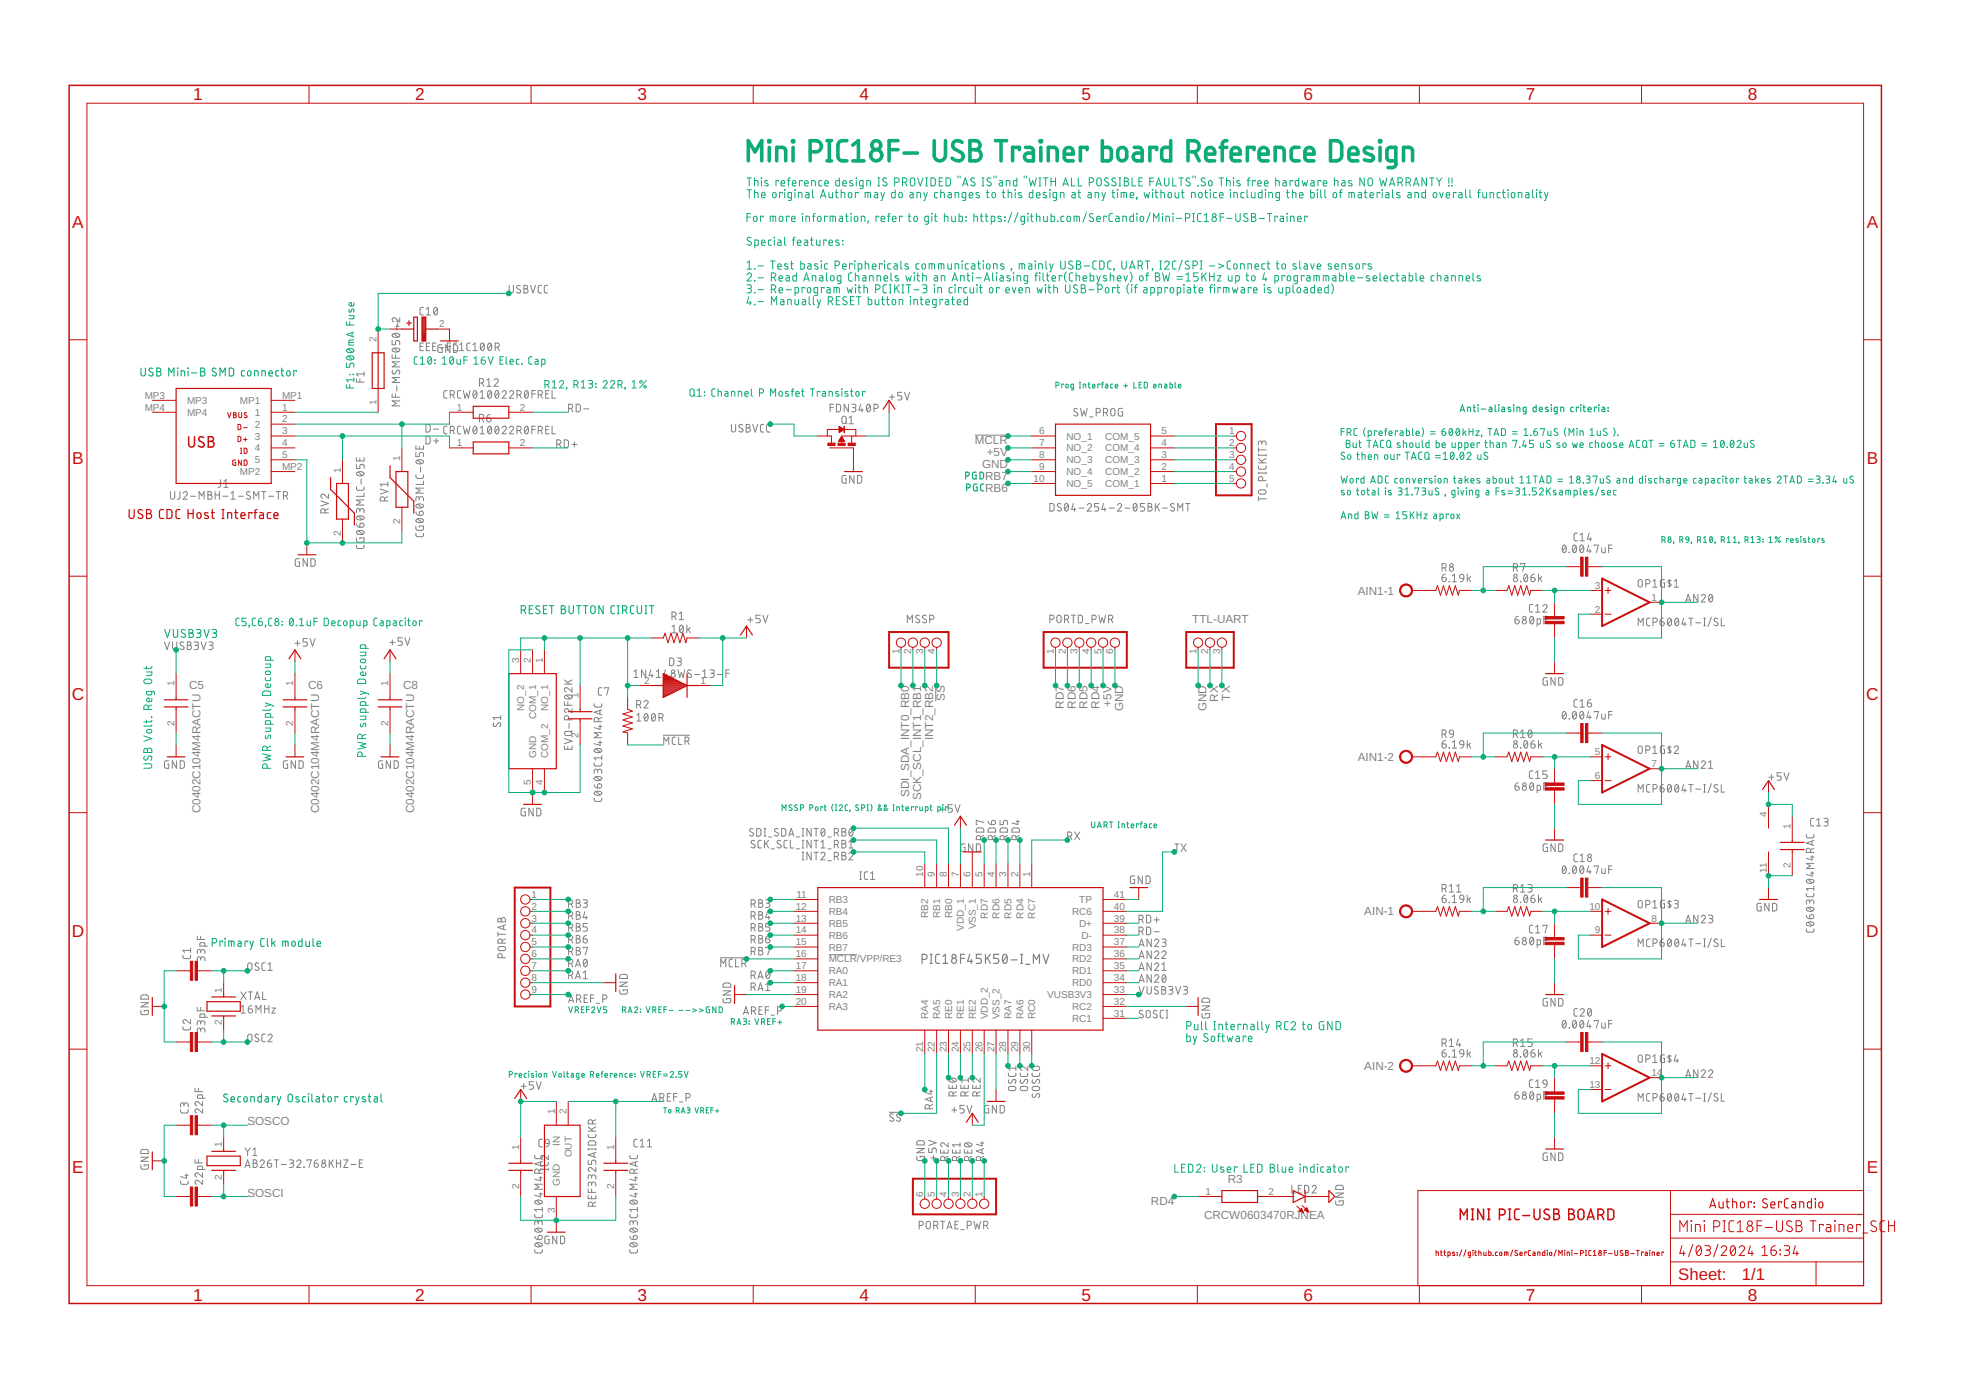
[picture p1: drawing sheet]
<svg xmlns="http://www.w3.org/2000/svg" width="420mm" height="297mm" viewBox="0 0 420 297" stroke-linecap="round" stroke-linejoin="round" font-family="sans-serif">
<defs><g id="words">
<g font-size="3.7" fill="#c90d0c">
<text x="41.3" y="21.4">1</text>
<text x="88.8" y="21.4">2</text>
<text x="136.2" y="21.4">3</text>
<text x="183.7" y="21.4">4</text>
<text x="231.1" y="21.4">5</text>
<text x="278.6" y="21.4">6</text>
<text x="326.1" y="21.4">7</text>
<text x="373.5" y="21.4">8</text>
<text x="15.5" y="48.6">A</text>
<text x="398.9" y="48.6">A</text>
<text x="15.5" y="99.2">B</text>
<text x="398.9" y="99.2">B</text>
<text x="15.3" y="149.7">C</text>
<text x="398.8" y="149.7">C</text>
<text x="15.3" y="200.2">D</text>
<text x="398.8" y="200.2">D</text>
<text x="15.5" y="250.8">E</text>
<text x="398.9" y="250.8">E</text>
<text x="41.3" y="277.9">1</text>
<text x="88.8" y="277.9">2</text>
<text x="136.2" y="277.9">3</text>
<text x="183.7" y="277.9">4</text>
<text x="231.1" y="277.9">5</text>
<text x="278.6" y="277.9">6</text>
<text x="326.1" y="277.9">7</text>
<text x="373.5" y="277.9">8</text>
</g>
<g font-size="3.6" fill="#c90d0c">
<text x="358.7" y="273.6">Sheet:</text>
<text x="372.2" y="273.5">1/1</text>
</g>
<g font-size="2.5" fill="#808080">
<text x="208.3" y="94.9">MCLR</text>
<text x="209.9" y="100">GND</text>
<text x="210.9" y="97.5">+5V</text>
<text x="210.5" y="102.6">RB7</text>
<text x="210.5" y="105.1">RB6</text>
<text x="290.2" y="127.1">AIN1-1</text>
<text x="254.8" y="133.2">TTL-UART</text>
<text x="40.4" y="147.2">C5</text>
<text x="65.8" y="147.2">C6</text>
<text x="86.2" y="147.2">C8</text>
<text x="202" y="149.8" transform="rotate(-90 202 149.8)">SS</text>
<text x="260.4" y="150" transform="rotate(-90 260.4 150)">RX</text>
<text x="262.9" y="149.7" transform="rotate(-90 262.9 149.7)">TX</text>
<text x="227.3" y="151.5" transform="rotate(-90 227.3 151.5)">RD7</text>
<text x="229.9" y="151.5" transform="rotate(-90 229.9 151.5)">RD6</text>
<text x="232.4" y="151.5" transform="rotate(-90 232.4 151.5)">RD5</text>
<text x="235" y="151.5" transform="rotate(-90 235 151.5)">RD4</text>
<text x="237.5" y="151" transform="rotate(-90 237.5 151)">+5V</text>
<text x="240" y="152" transform="rotate(-90 240 152)">GND</text>
<text x="257.8" y="152" transform="rotate(-90 257.8 152)">GND</text>
<text x="199.4" y="158.2" transform="rotate(-90 199.4 158.2)">INT2_RB2</text>
<text x="290.2" y="162.6">AIN1-2</text>
<text x="42.8" y="173.8" transform="rotate(-90 42.8 173.8)">C0402C104M4RACTU</text>
<text x="68.2" y="173.8" transform="rotate(-90 68.2 173.8)">C0402C104M4RACTU</text>
<text x="88.5" y="173.8" transform="rotate(-90 88.5 173.8)">C0402C104M4RACTU</text>
<text x="194.3" y="170.3" transform="rotate(-90 194.3 170.3)">SDI_SDA_INT0_RB0</text>
<text x="196.9" y="171" transform="rotate(-90 196.9 171)">SCK_SCL_INT1_RB1</text>
<text x="291.6" y="195.6">AIN-1</text>
<text x="291.6" y="228.7">AIN-2</text>
<text x="52.9" y="240.5">SOSCO</text>
<text x="52.9" y="255.7">SOSCI</text>
<text x="246" y="257.5">RD4</text>
<text x="262.4" y="252.8">R3</text>
<text x="257.3" y="260.4">CRCW0603470RJNEA</text>
</g>
<g font-size="2.1" fill="#808080">
<text x="84.3" y="70">1</text>
<text x="93.9" y="70">2</text>
<text x="80.5" y="73.1" transform="rotate(-90 80.5 73.1)">2</text>
<text x="30.9" y="85.2">MP3</text>
<text x="30.9" y="87.7">MP4</text>
<text x="40" y="86.3">MP3</text>
<text x="40" y="88.8">MP4</text>
<text x="51.3" y="86.3">MP1</text>
<text x="54.4" y="88.8">1</text>
<text x="60.3" y="87.7">1</text>
<text x="60.3" y="85.2">MP1</text>
<text x="80.5" y="86.5" transform="rotate(-90 80.5 86.5)">1</text>
<text x="97.6" y="87.7">1</text>
<text x="111.1" y="87.7">2</text>
<text x="54.4" y="91.4">2</text>
<text x="54.4" y="93.9">3</text>
<text x="60.3" y="90.3">2</text>
<text x="60.3" y="92.8">3</text>
<text x="60.3" y="95.4">4</text>
<text x="97.6" y="95.4">1</text>
<text x="111.1" y="95.4">2</text>
<text x="222" y="92.8">6</text>
<text x="222" y="95.4">7</text>
<text x="227.9" y="93.9">NO_1</text>
<text x="236.2" y="93.9">COM_5</text>
<text x="248.2" y="95.4">4</text>
<text x="248.2" y="92.8">5</text>
<text x="262.7" y="92.8">1</text>
<text x="262.7" y="95.4">2</text>
<text x="51.3" y="101.5">MP2</text>
<text x="54.4" y="96.5">4</text>
<text x="54.4" y="99">5</text>
<text x="60.3" y="97.9">5</text>
<text x="60.3" y="100.4">MP2</text>
<text x="72.8" y="101" transform="rotate(-90 72.8 101)">1</text>
<text x="85.5" y="98.4" transform="rotate(-90 85.5 98.4)">1</text>
<text x="222" y="97.9">8</text>
<text x="222" y="100.4">9</text>
<text x="227.9" y="96.5">NO_2</text>
<text x="227.9" y="99">NO_3</text>
<text x="227.9" y="101.5">NO_4</text>
<text x="236.2" y="101.5">COM_2</text>
<text x="236.2" y="99">COM_3</text>
<text x="236.2" y="96.5">COM_4</text>
<text x="248.2" y="100.4">2</text>
<text x="248.2" y="97.9">3</text>
<text x="262.7" y="97.9">3</text>
<text x="262.7" y="100.4">4</text>
<text x="220.9" y="103">10</text>
<text x="227.9" y="104.1">NO_5</text>
<text x="236.2" y="104.1">COM_1</text>
<text x="248.2" y="103">1</text>
<text x="262.7" y="103">5</text>
<text x="85.5" y="111.9" transform="rotate(-90 85.5 111.9)">2</text>
<text x="72.8" y="114.5" transform="rotate(-90 72.8 114.5)">2</text>
<text x="340.9" y="125.8">3</text>
<text x="340.9" y="130.9">2</text>
<text x="352.9" y="128.4">1</text>
<text x="110.9" y="141.6" transform="rotate(-90 110.9 141.6)">3</text>
<text x="113.5" y="141.6" transform="rotate(-90 113.5 141.6)">2</text>
<text x="116" y="141.6" transform="rotate(-90 116 141.6)">1</text>
<text x="192.2" y="139.9" transform="rotate(-90 192.2 139.9)">1</text>
<text x="194.7" y="139.9" transform="rotate(-90 194.7 139.9)">2</text>
<text x="197.3" y="139.9" transform="rotate(-90 197.3 139.9)">3</text>
<text x="199.8" y="139.9" transform="rotate(-90 199.8 139.9)">4</text>
<text x="225.2" y="139.9" transform="rotate(-90 225.2 139.9)">1</text>
<text x="227.8" y="139.9" transform="rotate(-90 227.8 139.9)">2</text>
<text x="230.3" y="139.9" transform="rotate(-90 230.3 139.9)">3</text>
<text x="232.8" y="139.9" transform="rotate(-90 232.8 139.9)">4</text>
<text x="235.4" y="139.9" transform="rotate(-90 235.4 139.9)">5</text>
<text x="237.9" y="139.9" transform="rotate(-90 237.9 139.9)">6</text>
<text x="255.7" y="139.9" transform="rotate(-90 255.7 139.9)">1</text>
<text x="258.2" y="139.9" transform="rotate(-90 258.2 139.9)">2</text>
<text x="260.8" y="139.9" transform="rotate(-90 260.8 139.9)">3</text>
<text x="37.3" y="146.7" transform="rotate(-90 37.3 146.7)">1</text>
<text x="62.7" y="146.7" transform="rotate(-90 62.7 146.7)">1</text>
<text x="83" y="146.7" transform="rotate(-90 83 146.7)">1</text>
<text x="123.6" y="149.2" transform="rotate(-90 123.6 149.2)">1</text>
<text x="137.7" y="146.1">2</text>
<text x="149.7" y="146.1">1</text>
<text x="37.3" y="155.1" transform="rotate(-90 37.3 155.1)">2</text>
<text x="62.7" y="155.1" transform="rotate(-90 62.7 155.1)">2</text>
<text x="83" y="155.1" transform="rotate(-90 83 155.1)">2</text>
<text x="112" y="151.9" transform="rotate(-90 112 151.9)">NO_2</text>
<text x="114.6" y="153.6" transform="rotate(-90 114.6 153.6)">COM_1</text>
<text x="117.1" y="151.9" transform="rotate(-90 117.1 151.9)">NO_1</text>
<text x="114.6" y="161.9" transform="rotate(-90 114.6 161.9)">GND</text>
<text x="117.1" y="161.9" transform="rotate(-90 117.1 161.9)">COM_2</text>
<text x="123.6" y="157.6" transform="rotate(-90 123.6 157.6)">2</text>
<text x="340.9" y="161.4">5</text>
<text x="113.5" y="167.8" transform="rotate(-90 113.5 167.8)">5</text>
<text x="116" y="167.8" transform="rotate(-90 116 167.8)">4</text>
<text x="340.9" y="166.5">6</text>
<text x="352.9" y="163.9">7</text>
<text x="377.6" y="174.6" transform="rotate(-90 377.6 174.6)">4</text>
<text x="382.7" y="177.2" transform="rotate(-90 382.7 177.2)">1</text>
<text x="382.7" y="185.6" transform="rotate(-90 382.7 185.6)">2</text>
<text x="113.6" y="191.9">1</text>
<text x="170.2" y="191.9">11</text>
<text x="197.3" y="187.3" transform="rotate(-90 197.3 187.3)">10</text>
<text x="199.8" y="187.3" transform="rotate(-90 199.8 187.3)">9</text>
<text x="202.4" y="187.3" transform="rotate(-90 202.4 187.3)">8</text>
<text x="204.9" y="187.3" transform="rotate(-90 204.9 187.3)">7</text>
<text x="207.4" y="187.3" transform="rotate(-90 207.4 187.3)">6</text>
<text x="210" y="187.3" transform="rotate(-90 210 187.3)">5</text>
<text x="212.5" y="187.3" transform="rotate(-90 212.5 187.3)">4</text>
<text x="215.1" y="187.3" transform="rotate(-90 215.1 187.3)">3</text>
<text x="217.6" y="187.3" transform="rotate(-90 217.6 187.3)">2</text>
<text x="220.1" y="187.3" transform="rotate(-90 220.1 187.3)">1</text>
<text x="238.1" y="191.9">41</text>
<text x="377.6" y="186.6" transform="rotate(-90 377.6 186.6)">11</text>
<text x="113.6" y="194.4">2</text>
<text x="113.6" y="196.9">3</text>
<text x="170.1" y="194.4">12</text>
<text x="170.1" y="196.9">13</text>
<text x="177.1" y="193">RB3</text>
<text x="177.1" y="195.5">RB4</text>
<text x="198.4" y="196.2" transform="rotate(-90 198.4 196.2)">RB2</text>
<text x="200.9" y="196.2" transform="rotate(-90 200.9 196.2)">RB1</text>
<text x="203.5" y="196.2" transform="rotate(-90 203.5 196.2)">RB0</text>
<text x="211.1" y="196.3" transform="rotate(-90 211.1 196.3)">RD7</text>
<text x="213.6" y="196.3" transform="rotate(-90 213.6 196.3)">RD6</text>
<text x="216.2" y="196.3" transform="rotate(-90 216.2 196.3)">RD5</text>
<text x="218.7" y="196.3" transform="rotate(-90 218.7 196.3)">RD4</text>
<text x="221.3" y="196.3" transform="rotate(-90 221.3 196.3)">RC7</text>
<text x="229.1" y="195.5">RC6</text>
<text x="230.7" y="193">TP</text>
<text x="238.1" y="194.4">40</text>
<text x="238.1" y="196.9">39</text>
<text x="339.7" y="194.4">10</text>
<text x="352.9" y="196.9">8</text>
<text x="113.6" y="199.5">4</text>
<text x="113.6" y="202">5</text>
<text x="170.1" y="199.5">14</text>
<text x="170.1" y="202">15</text>
<text x="177.1" y="198">RB5</text>
<text x="177.1" y="200.6">RB6</text>
<text x="177.1" y="203.1">RB7</text>
<text x="206" y="198.9" transform="rotate(-90 206 198.9)">VDD_1</text>
<text x="208.6" y="198.6" transform="rotate(-90 208.6 198.6)">VSS_1</text>
<text x="229.1" y="203.1">RD3</text>
<text x="230.6" y="198">D+</text>
<text x="231.1" y="200.6">D-</text>
<text x="238.1" y="199.5">38</text>
<text x="238.1" y="202">37</text>
<text x="340.9" y="199.5">9</text>
<text x="113.6" y="204.6">6</text>
<text x="113.6" y="207.1">7</text>
<text x="113.6" y="209.6">8</text>
<text x="170.1" y="204.6">16</text>
<text x="170.1" y="207.1">17</text>
<text x="170.1" y="209.6">18</text>
<text x="177.1" y="205.7">MCLR/VPP/RE3</text>
<text x="177.1" y="208.2">RA0</text>
<text x="229.1" y="205.7">RD2</text>
<text x="229.1" y="208.2">RD1</text>
<text x="238.1" y="204.6">36</text>
<text x="238.1" y="207.1">35</text>
<text x="238.1" y="209.6">34</text>
<text x="47.4" y="212.2" transform="rotate(-90 47.4 212.2)">1</text>
<text x="113.6" y="212.2">9</text>
<text x="170.1" y="212.2">19</text>
<text x="170.1" y="214.7">20</text>
<text x="177.1" y="210.7">RA1</text>
<text x="177.1" y="213.3">RA2</text>
<text x="177.1" y="215.8">RA3</text>
<text x="223.8" y="213.3">VUSB3V3</text>
<text x="229.1" y="210.7">RD0</text>
<text x="229.1" y="215.8">RC2</text>
<text x="238.1" y="212.2">33</text>
<text x="238.1" y="214.7">32</text>
<text x="47.4" y="219.1" transform="rotate(-90 47.4 219.1)">2</text>
<text x="198.4" y="217.8" transform="rotate(-90 198.4 217.8)">RA4</text>
<text x="200.9" y="217.8" transform="rotate(-90 200.9 217.8)">RA5</text>
<text x="203.5" y="217.8" transform="rotate(-90 203.5 217.8)">RE0</text>
<text x="206" y="217.8" transform="rotate(-90 206 217.8)">RE1</text>
<text x="208.6" y="217.8" transform="rotate(-90 208.6 217.8)">RE2</text>
<text x="211.1" y="217.8" transform="rotate(-90 211.1 217.8)">VDD_2</text>
<text x="213.6" y="217.8" transform="rotate(-90 213.6 217.8)">VSS_2</text>
<text x="216.2" y="217.8" transform="rotate(-90 216.2 217.8)">RA7</text>
<text x="218.7" y="217.8" transform="rotate(-90 218.7 217.8)">RA6</text>
<text x="221.3" y="217.8" transform="rotate(-90 221.3 217.8)">RC0</text>
<text x="229.1" y="218.4">RC1</text>
<text x="238.1" y="217.2">31</text>
<text x="197.3" y="224.9" transform="rotate(-90 197.3 224.9)">21</text>
<text x="199.8" y="224.9" transform="rotate(-90 199.8 224.9)">22</text>
<text x="202.4" y="224.9" transform="rotate(-90 202.4 224.9)">23</text>
<text x="204.9" y="224.9" transform="rotate(-90 204.9 224.9)">24</text>
<text x="207.4" y="224.9" transform="rotate(-90 207.4 224.9)">25</text>
<text x="210" y="224.9" transform="rotate(-90 210 224.9)">26</text>
<text x="212.5" y="224.9" transform="rotate(-90 212.5 224.9)">27</text>
<text x="215.1" y="224.9" transform="rotate(-90 215.1 224.9)">28</text>
<text x="217.6" y="224.9" transform="rotate(-90 217.6 224.9)">29</text>
<text x="220.1" y="224.9" transform="rotate(-90 220.1 224.9)">30</text>
<text x="339.7" y="227.4">12</text>
<text x="339.7" y="232.5">13</text>
<text x="352.9" y="229.9">14</text>
<text x="118.5" y="238.1" transform="rotate(-90 118.5 238.1)">1</text>
<text x="121.1" y="238.1" transform="rotate(-90 121.1 238.1)">2</text>
<text x="47.4" y="245.2" transform="rotate(-90 47.4 245.2)">1</text>
<text x="110.9" y="245.7" transform="rotate(-90 110.9 245.7)">1</text>
<text x="119.7" y="244.9" transform="rotate(-90 119.7 244.9)">IN</text>
<text x="131.2" y="245.7" transform="rotate(-90 131.2 245.7)">1</text>
<text x="122.2" y="247.3" transform="rotate(-90 122.2 247.3)">OUT</text>
<text x="47.4" y="252.2" transform="rotate(-90 47.4 252.2)">2</text>
<text x="110.9" y="254.1" transform="rotate(-90 110.9 254.1)">2</text>
<text x="119.7" y="253.4" transform="rotate(-90 119.7 253.4)">GND</text>
<text x="131.2" y="254.1" transform="rotate(-90 131.2 254.1)">2</text>
<text x="197.3" y="255.9" transform="rotate(-90 197.3 255.9)">6</text>
<text x="199.8" y="255.9" transform="rotate(-90 199.8 255.9)">5</text>
<text x="202.4" y="255.9" transform="rotate(-90 202.4 255.9)">4</text>
<text x="204.9" y="255.9" transform="rotate(-90 204.9 255.9)">3</text>
<text x="207.4" y="255.9" transform="rotate(-90 207.4 255.9)">2</text>
<text x="210" y="255.9" transform="rotate(-90 210 255.9)">1</text>
<text x="257.6" y="255.3">1</text>
<text x="271.1" y="255.3">2</text>
<text x="118.5" y="259.2" transform="rotate(-90 118.5 259.2)">3</text>
</g>
</g></defs>
<g fill="none" stroke="#808080" stroke-width=".25">
<path d="M197.1 205h.5a.54 .54 0 0 0 .5-.5 .54 .54 0 0 0-.5-.6h-.5v2M198.8 203.9h.4M198.8 205.9h.4M199 203.9v2M200.8 203.9l-.6 .1-.3 .4 .1 1.2 .2 .2 .6 .1M201.5 205.9h1.1M201.5 204.4l.5-.5v2M205.3 204.8h.8M206.1 203.9h-.8v2M207.2 203.9l-.4 1.5h1.1M207.6 205v.9M209.7 203.9h-1v.9h.6a.54 .54 0 0 1 .5 .5 .54 .54 0 0 1-.5 .6h-.6"/>
<path d="M210.6 203.9v2M211 204.7l.7 1.2M211.7 203.9l-1.1 1.2M213.4 203.9h-1v.9h.6a.54 .54 0 0 1 .5 .5 .54 .54 0 0 1-.5 .6h-.6M214.5 204.1l.1-.1a.78 .78 0 0 1 .7 1.1l-.1 .3a.51 .51 0 0 1-.6 .5 .51 .51 0 0 1-.4-.8zM215.2 204.4l-.9 1M216.1 205.1h1.3M218.1 203.9h.4M218.1 205.9h.4M218.3 203.9v2M219.2 206.1h.9M220.9 205.9v-2l.6 1.1 .6-1.1v2"/>
<path d="M222.9 203.9l.6 2 .7-2"/>
<circle cx="203.9" cy="204.4" r=".43"/>
<circle cx="203.9" cy="205.3" r=".54"/>
</g>
<g fill="none" stroke="#808080" stroke-width=".21">
<path d="M77.8 79.5v.9M77.8 79.9h-1.6l.3 .5M83.8 72.8v.9h.7v-.6a.46 .46 0 0 1 .5-.3 .46 .46 0 0 1 .4 .3v.6M83.8 75.8v.7h1.6M83.9 74.5a1.04 1.04 0 0 1 1.5 .3 .95 .95 0 0 1-1.6 0zM83.9 71.4a1.02 1.02 0 0 1 1.5 .3 .97 .97 0 0 1-1.6 0zM83.9 79.2l-.1 .4 .4 .3h.2l.4-.6a.4 .4 0 0 1 .6-.1 .4 .4 0 0 1-.1 .6l-.1 .2M84.2 74.4l.9 .7M84.2 71.3l.9 .7M84.5 75.8v.7M84.8 69.4v1.1M85.4 67.9v.9l-.9-.8a.45 .45 0 0 0-.7 .2 .45 .45 0 0 0 .4 .6"/>
<path d="M85.4 77.3h-1.6l.9 .6-.9 .5h1.6M89.8 74h.5M90.5 65.7l-.6 .1-.1 .2v1.1l.2 .2h.5M90.5 73.3h-.7v1.6h.7M91.1 67.3h.9M91.1 66l.4-.3v1.6M91.1 74h.6M91.8 73.3h-.7v1.6h.7M92.5 74h.5M92.8 65.8l.3-.1a.97 .97 0 0 1 0 1.6 1.02 1.02 0 0 1-.3-1.5zM93.2 73.3h-.7v1.6h.7M93.5 66l-.8 1"/>
<path d="M93.8 74.3h1.1M94.5 73.7h-.6l-.3 .2v1.2l.2 .2h.7v-.9h-.3M95.6 74h.7M96.2 73.7v1.6l-1-1.6v1.6M96.3 73.3h-.7v1.6M96.9 74.6l.2 .3h.5M96.9 73.7h.6l.3 .3v1l-.3 .3h-.6zM97.6 73.3h-.5l-.2 .4M98.2 74.9h.9M98.2 73.7l.5-.4v1.6M100.5 73.3h-.5l-.2 .4v1l.2 .2h.5M101.1 74.9h.9"/>
<path d="M101.1 73.7l.4-.4v1.6M102.8 73.4l.3-.1a.95 .95 0 0 1 0 1.6 1.04 1.04 0 0 1-.3-1.5zM103.4 73.7l-.7 .9M104.4 73.4l.2-.1a.95 .95 0 0 1 0 1.6 1 1 0 0 1-.2-1.5zM105 73.7l-.7 .9M105.8 74.2h.5a.46 .46 0 0 0 .4-.4 .46 .46 0 0 0-.4-.5h-.5v1.6M106.4 74.2l.3 .7M108.8 61v1.2a.46 .46 0 0 0 .5 .4 .46 .46 0 0 0 .4-.4v-1.2M111.2 61.1a.41 .41 0 0 0-.6-.1 .41 .41 0 0 0-.1 .6l.6 .3a.38 .38 0 0 1 .1 .5 .38 .38 0 0 1-.5 .2l-.3-.2M112 61h.4a.37 .37 0 0 1 .4 .4 .37 .37 0 0 1-.4 .3 .44 .44 0 0 1 .5 .5 .44 .44 0 0 1-.5 .4h-.4zM112 61.7h.4M113.4 61l.5 1.6 .5-1.6"/>
<path d="M115.7 61h-.5l-.2 .3v1.1l.2 .2h.5M117 61h-.5l-.2 .3 .1 1.1 .1 .2h.5M76.2 99.2v.9h.7v-.5a.46 .46 0 0 1 .5-.4 .46 .46 0 0 1 .4 .4v.5M76.2 97.8v.7h1.6v-.7M76.2 80.9v.8h1.6M76.9 80.9v.8M76.9 98v.5M83.8 84.2v.7h1.6M84.5 84.2v.7M84.8 82.5v1.1M85.4 85.7h-1.6l.9 .5-.9 .5h1.6M85.4 80.7h-1.6l.9 .5-.9 .5h1.6"/>
<path d="M88.9 96.7v.9h.7v-.6a.46 .46 0 0 1 .5-.3 .46 .46 0 0 1 .4 .3v.6M88.9 95.2v.8h1.6v-.8M89 98.4a1.02 1.02 0 0 1 1.5 .3 .97 .97 0 0 1-1.6 0zM89.2 98.3l.9 .8M89.6 95.4v.6M89.9 99.8v1.1M91 93.2l.7 .1 .2 .2v.9l-.2 .4-.7 .1zM91 90.7h.7l.2 .3v.9l-.2 .4h-.7zM92.7 94.2h1M92.7 91.7h1M93.2 93.7v1.1M95.6 83.5l-.6 .1-.2 .2 .1 1.1 .2 .2h.5"/>
<path d="M95.6 91.1h-.5l-.3 .3 .1 1.1 .2 .2h.5M96.2 84.4h.5a.46 .46 0 0 0 .4-.5 .46 .46 0 0 0-.4-.4h-.5v1.6M96.2 92h.5a.46 .46 0 0 0 .4-.5 .46 .46 0 0 0-.4-.4h-.5v1.6M96.8 84.4l.3 .7M96.8 92l.3 .7M98.5 83.5h-.5l-.2 .3v1.1l.2 .2h.5M98.5 91.1h-.5l-.2 .3v1.1l.2 .2h.5M99 83.5l.4 1.6 .3-1.1 .4 1.1 .4-1.6M99 91.1l.4 1.6 .3-1.1 .4 1.1 .4-1.6M101.3 83.6l.2-.1a.97 .97 0 0 1 0 1.6 1.02 1.02 0 0 1-.2-1.5zM101.3 91.2l.2-.1a.97 .97 0 0 1 0 1.6 1.02 1.02 0 0 1-.2-1.5zM101.9 83.8l-.7 .9"/>
<path d="M101.9 91.4l-.7 1M102.5 81.8h.4a.46 .46 0 0 0 .5-.4 .46 .46 0 0 0-.5-.5h-.4v1.6M102.5 89.5h.4a.46 .46 0 0 0 .5-.5 .46 .46 0 0 0-.5-.5h-.4v1.7M102.6 85.1h.9M102.6 83.8l.5-.3v1.6M102.6 91.4l.5-.3v1.6M102.6 92.7h.9M103 81.8l.4 .7M103 89.5l.4 .7M104 89.3h.6a.45 .45 0 0 1 .3 .5 .45 .45 0 0 1-.4 .4 .45 .45 0 0 1-.5-.5zM104 81.3l.5-.4v1.6M104 82.5h.9"/>
<path d="M104.4 83.6l.2-.1a.95 .95 0 0 1 0 1.6 1.04 1.04 0 0 1-.2-1.5zM104.4 91.2l.1-.1a.8 .8 0 0 1 .7 .5 .8 .8 0 0 1-.3 .9l-.3 .2a1.04 1.04 0 0 1-.2-1.5zM104.8 88.5l-.6 .3-.2 .5M105 83.8l-.7 .9M105 91.4l-.7 1M105.6 81.3a.45 .45 0 0 1 .6-.4 .45 .45 0 0 1 .2 .7l-.8 .9h.9M105.9 83.6l.3-.1a.97 .97 0 0 1 0 1.6 1.02 1.02 0 0 1-.3-1.5zM105.9 91.2l.3-.1a.97 .97 0 0 1 0 1.6 1.02 1.02 0 0 1-.3-1.5zM106.6 83.8l-.8 .9M106.6 91.4l-.8 1M107.3 83.8a.44 .44 0 0 1 .6-.3 .44 .44 0 0 1 .2 .7l-.8 .9h.9M107.3 91.4a.44 .44 0 0 1 .6-.3 .44 .44 0 0 1 .2 .7l-.8 .9h.9"/>
<path d="M108.9 83.8a.45 .45 0 0 1 .6-.3 .45 .45 0 0 1 .1 .7l-.7 .9h.9M108.9 91.4a.45 .45 0 0 1 .6-.3 .45 .45 0 0 1 .1 .7l-.7 .9h.9M110.5 84.4h.5a.46 .46 0 0 0 .4-.5 .46 .46 0 0 0-.4-.4h-.5v1.6M110.5 92h.5a.46 .46 0 0 0 .4-.5 .46 .46 0 0 0-.4-.4h-.5v1.6M111 84.4l.4 .7M111 92l.4 .7M112.2 83.6l.3-.1a.97 .97 0 0 1 0 1.6 1.02 1.02 0 0 1-.3-1.5zM112.2 91.2l.3-.1a.97 .97 0 0 1 0 1.6 1.02 1.02 0 0 1-.3-1.5zM112.9 83.8l-.8 .9M112.9 91.4l-.8 1M113.7 84.2h.7M113.7 91.8h.7"/>
<path d="M114.4 83.5h-.7v1.6M114.4 91.1h-.7v1.6M115 84.4h.5a.46 .46 0 0 0 .4-.5 .46 .46 0 0 0-.4-.4h-.5v1.6M115 92h.5a.46 .46 0 0 0 .4-.5 .46 .46 0 0 0-.4-.4h-.5v1.6M115.6 84.4l.3 .7M115.6 92l.3 .7M116.6 84.2h.6M116.6 91.8h.6M117.3 83.5h-.7v1.6h.7M117.3 91.1h-.7v1.6h.7M118 83.5v1.6h.7M118 91.1v1.6h.7"/>
<path d="M119 94.9h.4a.46 .46 0 0 0 .5-.4 .46 .46 0 0 0-.5-.5h-.4v1.6M119.5 94.9l.4 .7M120.6 94h.6l.3 .3v.9l-.3 .4h-.6zM121.5 87.3h.5a.46 .46 0 0 0 .4-.5 .46 .46 0 0 0-.4-.4h-.5v1.6M122.1 87.3l.3 .7M122.2 95h1.1M122.7 94.4v1.1M123.1 86.4h.6l.3 .3v.9l-.3 .4h-.6zM124.8 87.4h1M156.3 90.7v1.2a.46 .46 0 0 0 .5 .4 .46 .46 0 0 0 .4-.4v-1.2M158.7 90.8l-.5-.1-.3 .4 .1 .2 .6 .4a.4 .4 0 0 1 .1 .6 .4 .4 0 0 1-.6-.1l-.2-.1M159.5 90.7h.4a.36 .36 0 0 1 .4 .4 .36 .36 0 0 1-.4 .3 .46 .46 0 0 1 .5 .5 .46 .46 0 0 1-.5 .4h-.4z"/>
<path d="M159.5 91.4h.4M160.9 90.7l.5 1.6 .5-1.6M163.2 90.7h-.5l-.2 .4v1l.2 .2h.5M164.5 90.7h-.5l-.2 .4 .1 1.1 .6 .1M177.4 87.1h.7M178.1 86.4h-.7v1.6M178.8 86.4h.6l.2 .3v1l-.2 .3h-.6zM180.1 89l.3-.1 .3 .1 .1 1.1a.44 .44 0 0 1-.4 .5 .44 .44 0 0 1-.5-.5zM180.7 90.2l.3 .4M181.3 86.4v1.6l-.9-1.6v1.6M181.5 89.3l.4-.4v1.7M181.5 90.6h.9"/>
<path d="M182 86.4h.6a.36 .36 0 0 1 .3 .3 .36 .36 0 0 1-.3 .4h-.4M182.5 87.1a.46 .46 0 0 1 .4 .5 .46 .46 0 0 1-.4 .4h-.5M184 86.4l-.4 1.3h.9M184.2 87.3v.7M185.4 86.5l.2-.1a.97 .97 0 0 1 0 1.6 1.02 1.02 0 0 1-.2-1.5zM186 86.7l-.7 1M186.8 87.3h.4a.46 .46 0 0 0 .5-.5 .46 .46 0 0 0-.5-.4h-.4v1.6M190.1 84.8h1.1M190.6 84.3v1.1M192.7 83.8h-.8v.8h.5a.46 .46 0 0 1 .4 .4 .46 .46 0 0 1-.4 .5h-.5M193.3 83.8l.6 1.7 .5-1.7M208.3 93h7.1"/>
<path d="M230.3 87.4l-.2-.1a.38 .38 0 0 0-.5 .1 .38 .38 0 0 0 .1 .5l.5 .3a.41 .41 0 0 1 0 .6 .41 .41 0 0 1-.6 0l-.2-.1M230.9 87.3l.4 1.6 .3-1.1 .4 1.1 .3-1.6M232.9 89.1h.7M234.3 88.2h.4a.46 .46 0 0 0 .5-.5 .46 .46 0 0 0-.5-.4h-.4v1.6M235.8 88.2h.5a.46 .46 0 0 0 .4-.5 .46 .46 0 0 0-.4-.4h-.5v1.6M236.4 88.2l.3 .7M237.5 87.4l.3-.1 .3 .1 .2 1.1a.44 .44 0 0 1-.5 .4 .44 .44 0 0 1-.4-.4zM239.9 87.3h-.7l-.2 .2v1l.2 .4h.7v-.9h-.3M268.9 99.6l.1 .5 .3 .2h1l.3-.2v-.5M268.9 95.7v.9M268.9 97.1v.4M268.9 98.9h1.7"/>
<path d="M268.9 98l1 .9M268.9 97.3h1.7M268.9 96.1h1.7M269.7 94.7a.46 .46 0 0 1 .4-.5 .46 .46 0 0 1 .5 .5v.4M269.7 95v-.4a.36 .36 0 0 0-.4-.4 .36 .36 0 0 0-.4 .4v.5M270.6 97.1v.4M270.6 98l-1 .6M36.4 105.1v1.1a.46 .46 0 0 0 .5 .5 .46 .46 0 0 0 .4-.5v-1.1M38.4 105.1v1.3l-.2 .3h-.3M39.1 105.4a.45 .45 0 0 1 .7-.3 .45 .45 0 0 1 .1 .7l-.8 .9h.9M40.7 106h1.1M42.5 106.7v-1.6l.6 .9 .5-.9v1.6"/>
<path d="M44.4 105.1h.5a.36 .36 0 0 1 .3 .3 .36 .36 0 0 1-.3 .4 .46 .46 0 0 1 .4 .4 .46 .46 0 0 1-.4 .5h-.5zM44.4 105.8h.5M46 105.8h.9M46 105.1v1.6M46.9 105.1v1.6M47.1 102.5v1.4l-.2 .2h-.3M47.6 106h1.1M47.8 104.1h.9M47.8 102.9l.5-.4v1.6M49.4 106.7h.9M49.4 105.4l.4-.3v1.6M50.9 106h1.1"/>
<path d="M53.4 105.2l-.5-.1-.2 .3 .1 .2 .6 .4a.38 .38 0 0 1 .1 .5 .38 .38 0 0 1-.5 .2l-.4-.3M54.2 106.7v-1.6l.6 .9 .5-.9v1.6M55.9 105.1h.9M56.4 105.1v1.6M57.4 106h1.1M59.1 105.1h.8M59.5 105.1v1.6M60.6 106h.4a.46 .46 0 0 0 .5-.5 .46 .46 0 0 0-.5-.4h-.4v1.6M61.1 106l.4 .7M64 119.4h-.7l-.2 .2 .1 1.3 .8 .1v-.9h-.3M65.7 119.4v1.6l-.9-1.6v1.6M66.4 119.4h.7l.2 .3 .1 .9-.3 .4h-.7z"/>
<path d="M68.6 107l1.6 .6-1.6 .5M69.5 109.6v-.5a.46 .46 0 0 0-.5-.4 .46 .46 0 0 0-.4 .4v.5h1.6M70.2 105.6v.9l-.9-.8a.45 .45 0 0 0-.7 .2 .45 .45 0 0 0 .3 .6M70.2 108.7l-.7 .4M76.2 116.5v.5l.3 .2h1.1l.2-.2v-.5M76.2 115v.5l.2 .3 1 .1 .4-.3v-.6h-.9v.2M76.2 112l.3 .5 .4 .2M76.2 104v.5l.3 .3 1.1-.1 .2-.2v-.5M76.3 113.5a1.02 1.02 0 0 1 1.5 .3 .97 .97 0 0 1-1.6 0zM76.3 110.4a1.04 1.04 0 0 1 1.5 .3 .95 .95 0 0 1-1.6 0zM76.3 101a1.02 1.02 0 0 1 1.5 .2 .97 .97 0 0 1-1.6 0zM76.5 100.9l.9 .7"/>
<path d="M76.5 113.4l.9 .8M76.5 110.3l.9 .7M76.9 109.1a.46 .46 0 0 1 .5-.5 .46 .46 0 0 1 .4 .5v.5M76.9 109.4v-.4a.36 .36 0 0 0-.4-.4 .36 .36 0 0 0-.3 .4v.6M77 111.9a.46 .46 0 0 1 .8 .1 .46 .46 0 0 1-.4 .7h-.5zM77.2 102.4v1M77.8 105.3v.8h-1.6M77.8 106.8h-1.6l.9 .6-.9 .5h1.6M81.3 104.5l1.6 .6-1.6 .5M82.2 107.1v-.5a.46 .46 0 0 0-.5-.4 .46 .46 0 0 0-.4 .4v.5h1.6M82.9 106.2l-.7 .3M82.9 103.5h-1.6l.3 .4"/>
<path d="M82.9 103v.9M88.9 114v.4l.3 .3 1.2-.1 .1-.6M88.9 112.4v.6l.2 .3h1l.4-.2v-.7h-.9v.3M88.9 109.4l.3 .6 .4 .1M88.9 101.5v.5l.3 .2 1.2-.1 .1-.6M89 111a1.02 1.02 0 0 1 1.5 .3 .97 .97 0 0 1-1.6 0zM89 107.9a1.04 1.04 0 0 1 1.5 .2 .95 .95 0 0 1-1.6 0zM89.2 110.9l.9 .7M89.2 107.8l.9 .7M89.6 106.6a.46 .46 0 0 1 .5-.5 .46 .46 0 0 1 .4 .5v.4M89.6 106.8v-.3a.36 .36 0 0 0-.4-.4 .36 .36 0 0 0-.3 .4v.5M89.7 109.3a.46 .46 0 0 1 .8 .2 .46 .46 0 0 1-.4 .6h-.5z"/>
<path d="M90.5 102.8v.7h-1.6M90.5 104.3h-1.6l.9 .5-.9 .6h1.6M180.8 101.6h-.7l-.1 .3-.1 1 .2 .3 .7 .1v-1h-.2M182.5 101.6v1.7l-.9-1.7v1.7M183.3 101.6l.6 .1 .2 .2 .1 .9-.3 .4-.6 .1zM224.4 107.6h.6l.3 .3v1l-.3 .3h-.6zM226.8 107.7l-.2-.1a.38 .38 0 0 0-.5 .2 .38 .38 0 0 0 .1 .5l.5 .2a.4 .4 0 0 1 0 .7 .4 .4 0 0 1-.6-.1l-.2-.1M227.6 107.7l.3-.1a.97 .97 0 0 1 0 1.6 1.02 1.02 0 0 1-.3-1.5zM228.3 107.9l-.8 1M229.4 107.6l-.4 1.3h.9M229.6 108.5v.7M230.6 108.6h1.1"/>
<path d="M232.3 107.9a.44 .44 0 0 1 .7-.3 .44 .44 0 0 1 .1 .7l-.8 .9h1M234.8 107.6h-.9v.7h.6a.46 .46 0 0 1 .3 .5 .46 .46 0 0 1-.3 .4h-.6M235.8 107.6l-.3 1.3h.9M236.1 108.5v.7M237 108.6h1.1M238.8 107.9a.45 .45 0 0 1 .6-.3 .45 .45 0 0 1 .2 .7l-.8 .9h.9M240.4 108.6h1.1M242.4 107.7l.2-.1a.97 .97 0 0 1 0 1.6 1 1 0 0 1-.2-1.5zM243 107.9l-.8 1M244.6 107.6h-.9v.7h.5a.46 .46 0 0 1 .4 .5 .46 .46 0 0 1-.4 .4h-.5M245.3 107.6h.5a.36 .36 0 0 1 .3 .3 .36 .36 0 0 1-.3 .4 .46 .46 0 0 1 .5 .5 .46 .46 0 0 1-.5 .4h-.5zM245.3 108.3h.5"/>
<path d="M246.9 107.6v1.6M247.3 108.2l.5 1M247.8 107.6l-.9 1M248.4 108.6h1.1M250.9 107.7a.42 .42 0 0 0-.5-.1 .42 .42 0 0 0-.2 .6l.6 .3a.41 .41 0 0 1 .1 .7 .41 .41 0 0 1-.6-.1l-.2-.1M251.7 109.2v-1.6l.5 .9 .6-.9v1.6M253.4 107.6h.9M253.9 107.6v1.6M268.9 106.6h1.7M268.9 100.9v.4M268.9 106.2v.9M268.9 101.1h1.7"/>
<path d="M269.1 104.8l1-.1a.46 .46 0 0 1 .5 .4 .46 .46 0 0 1-.5 .5l-1-.1-.2-.3zM269.9 102.7v-.4a.46 .46 0 0 0-.5-.5 .46 .46 0 0 0-.5 .5v.4h1.7M270.6 100.9v.4M270.8 103.4v.7M334.1 116.6l.1-.1a.8 .8 0 0 1 .6 .5 .8 .8 0 0 1-.2 .9l-.3 .2a1.04 1.04 0 0 1-.2-1.5zM334.6 116.8l-.7 1M335.3 118l.1 .1zM336.2 116.6l.3-.1a.97 .97 0 0 1 0 1.6 1.02 1.02 0 0 1-.3-1.5zM336.8 116.8l-.7 1M337.1 113.9l-.5 .1-.2 .3v1l.2 .2 .5 .1M337.7 115.6h.9M337.7 114.3l.4-.4v1.7"/>
<path d="M337.8 116.6l.1-.1a.8 .8 0 0 1 .7 .5 .8 .8 0 0 1-.3 .9l-.3 .2a1.04 1.04 0 0 1-.2-1.5zM338.4 116.8l-.7 1M339.5 116.5l-.3 1.3h.9M339.6 113.9l-.4 1.3h.9M339.8 117.4v.7M339.9 114.9v.7M340.7 116.6v-.1h.9l-.4 1.6M342.3 117v.9l.3 .2h.4v-1.1M343.8 117.2h.7M344.5 116.5h-.7v1.6M35.2 137.2l.5 1.6 .6-1.6M36.9 137.2v1.1a.46 .46 0 0 0 .4 .5 .46 .46 0 0 0 .5-.5v-1.1"/>
<path d="M39.2 137.3a.41 .41 0 0 0-.5-.1 .41 .41 0 0 0-.1 .6l.6 .3a.41 .41 0 0 1 0 .7 .41 .41 0 0 1-.6-.1l-.2-.1M40 137.2h.5a.36 .36 0 0 1 .3 .3 .36 .36 0 0 1-.3 .4 .46 .46 0 0 1 .4 .5 .46 .46 0 0 1-.4 .4h-.5zM40 137.9h.5M41.5 137.2h.6a.36 .36 0 0 1 .3 .3 .36 .36 0 0 1-.3 .4h-.4M42 137.9a.46 .46 0 0 1 .4 .5 .46 .46 0 0 1-.4 .4h-.5M43 137.2l.5 1.6 .6-1.6M44.6 137.2h.6a.36 .36 0 0 1 .3 .3 .36 .36 0 0 1-.3 .4h-.4M45.1 137.9a.46 .46 0 0 1 .4 .5 .46 .46 0 0 1-.4 .4h-.5M63 137.5h1.1M63.6 136.9v1.1M65.7 136.5h-.9v.7h.5a.46 .46 0 0 1 .4 .4 .46 .46 0 0 1-.4 .5h-.5M66.3 136.5l.5 1.6 .5-1.6"/>
<path d="M83.3 137.3h1.1M83.8 136.8v1M86 136.3h-.9v.7h.5a.46 .46 0 0 1 .4 .5 .46 .46 0 0 1-.4 .4h-.5M86.5 136.3l.6 1.6 .5-1.6M143.6 131.7h.5a.46 .46 0 0 0 .4-.5 .46 .46 0 0 0-.4-.4h-.5v1.6M143.6 134l.5-.4v1.6M143.6 135.2h.9M144.1 131.7l.4 .7M145.2 131.2l.4-.4v1.6M145.2 132.4h.9M145.4 133.7l.2-.1a.97 .97 0 0 1 0 1.6 1.03 1.03 0 0 1-.2-1.5zM146 134l-.7 .9"/>
<path d="M146.8 133.6v1.6M147.1 134.5l.4 .7M147.5 134.1l-.7 .6M159.8 132.5h1.1M160.4 131.9v1.1M162.5 131.5h-.9v.7h.5a.45 .45 0 0 1 .4 .4 .45 .45 0 0 1-.4 .5h-.5M163 131.5l.6 1.6 .5-1.6M193.9 133.1v-1.6l.5 .9 .6-.9v1.6M196.5 131.6a.41 .41 0 0 0-.6-.1 .41 .41 0 0 0 0 .6l.5 .3a.41 .41 0 0 1 0 .6 .41 .41 0 0 1-.6 0l-.1-.1M197.9 131.6a.41 .41 0 0 0-.6-.1 .41 .41 0 0 0 0 .6l.5 .3a.41 .41 0 0 1 .1 .6 .41 .41 0 0 1-.6 0l-.2-.1M198.7 132.4h.5a.44 .44 0 0 0 .4-.5 .44 .44 0 0 0-.4-.4h-.5v1.6M224.4 132.4h.4a.44 .44 0 0 0 .5-.5 .44 .44 0 0 0-.5-.4h-.4v1.6"/>
<path d="M226 131.6l.3-.1 .3 .1 .2 1a.46 .46 0 0 1-.5 .5 .46 .46 0 0 1-.4-.5zM227.5 132.4h.4a.44 .44 0 0 0 .5-.5 .44 .44 0 0 0-.5-.4h-.4v1.6M228 132.4l.4 .7M228.9 131.5h.9M229.4 131.5v1.6M230.4 131.5h.7l.2 .2 .1 .9-.3 .5h-.7zM232 133.3h.7M233.4 132.4h.4a.44 .44 0 0 0 .5-.5 .44 .44 0 0 0-.5-.4h-.4v1.6M234.8 131.5l.4 1.6 .3-1.1 .4 1.1 .4-1.6M236.9 132.4h.5a.44 .44 0 0 0 .4-.5 .44 .44 0 0 0-.4-.4h-.5v1.6M237.5 132.4l.3 .7M308.2 123.4h.5a.45 .45 0 0 1 .4 .5 .45 .45 0 0 1-.5 .4 .45 .45 0 0 1-.4-.4z"/>
<path d="M308.2 121.3h.4a.46 .46 0 0 0 .5-.4 .46 .46 0 0 0-.5-.5h-.4v1.7M308.7 121.3l.4 .8M308.9 122.7l-.4 .1-.3 .6M309.7 124.2l.1 .1zM310.4 124.3h.9M310.4 123.1l.4-.4v1.6M312.1 122.8l.3-.1 .3 .1 .1 .8-.8-.1-.1-.4zM312.8 123.6l-.1 .4-.6 .3M313.6 122.7v1.6M313.9 123.5l.4 .8M314.3 123.2l-.7 .6M323.4 121.3h.5a.46 .46 0 0 0 .4-.4 .46 .46 0 0 0-.4-.5h-.5v1.7"/>
<path d="M323.8 132.4h.5a.45 .45 0 0 1 .4 .5 .45 .45 0 0 1-.5 .4 .45 .45 0 0 1-.4-.4zM324 121.3l.3 .8M324.5 131.7l-.4 .1-.3 .6M324.9 124.2l.1 .1zM325 120.6v-.2h.9l-.5 1.7M325.8 122.8l.3-.1a.97 .97 0 0 1 0 1.6 1.02 1.02 0 0 1-.3-1.5zM326.4 123.1l-.7 .9M327.1 131.8l.2-.1a.97 .97 0 0 1 0 1.6 1.03 1.03 0 0 1-.2-1.5zM327.2 123.4h.5a.45 .45 0 0 1 .4 .5 .45 .45 0 0 1-.5 .4 .45 .45 0 0 1-.4-.4zM327.6 129.2h-.5l-.2 .3 .1 1.2 .6 .1M327.7 132.1l-.7 .9M327.9 122.7l-.4 .1-.3 .6"/>
<path d="M328.2 130.8h.9M328.2 129.5l.4-.3v1.6M328.5 133.3h.6l.1-.1v-.7l-.1-.2-.6-.1v1.7M328.8 122.7v1.6M329.1 123.5l.4 .8M329.5 123.2l-.7 .6M329.7 129.5a.44 .44 0 0 1 .7-.3 .44 .44 0 0 1 .1 .7l-.8 .9h.9M329.9 132.4h.7M330.6 131.7h-.7v1.6M350.1 133.7v-1.6l.5 .9 .6-.9v1.6M350.2 124l.3-.2 .4 .2 .1 1a.44 .44 0 0 1-.5 .5 .44 .44 0 0 1-.4-.5zM351.7 124.8h.5a.46 .46 0 0 0 .4-.5 .46 .46 0 0 0-.4-.5h-.5v1.7"/>
<path d="M352.6 132.1h-.5l-.2 .4v1l.4 .2h.3M353.2 124.2l.5-.4v1.7M353.2 125.5h.9M353.3 133h.4a.44 .44 0 0 0 .5-.5 .44 .44 0 0 0-.5-.4h-.4v1.6M354.8 132.8h.5a.45 .45 0 0 1 .4 .5 .45 .45 0 0 1-.5 .4 .45 .45 0 0 1-.4-.4zM355.5 132.1l-.4 .1-.3 .6M355.7 123.8l-.7 .1-.1 .2-.1 1 .2 .3 .7 .1v-.9h-.2M356.5 132.2l.3-.1a.97 .97 0 0 1 0 1.6 1.03 1.03 0 0 1-.3-1.5zM356.8 123.8v1.7M357.1 132.5l-.7 .9M357.2 124.1l-.5-.1-.2 .2v.2l.6 .6-.2 .3-.5-.1M357.8 125.5h.9"/>
<path d="M357.8 124.2l.4-.4v1.7M358.1 132.2l.3-.1a.97 .97 0 0 1 0 1.6 1.03 1.03 0 0 1-.3-1.5zM358.7 132.5l-.7 .9M359.8 132.1l-.3 1.3h.9M360.1 133v.7M360.3 128.7l.5-1.7 .5 1.7M360.4 128.2h.8M360.9 132.1h.9M361.4 132.1v1.6M362.4 133.1h1.1M362.9 127v1.7l-1-1.7v1.7M363.6 127.4a.44 .44 0 0 1 .6-.4 .44 .44 0 0 1 .1 .7l-.7 1h.9"/>
<path d="M364.1 133.7h.4M364.1 132.1h.4M364.3 132.1v1.6M365.3 127.1l.3-.1a.97 .97 0 0 1 0 1.7 1.03 1.03 0 0 1-.3-1.6zM365.7 131.9l-.7 2M366 127.4l-.8 .9M367.1 132.2a.41 .41 0 0 0-.6 0 .41 .41 0 0 0 0 .6l.5 .3a.41 .41 0 0 1 .1 .6 .41 .41 0 0 1-.7-.1l-.1-.1M367.9 132.1v1.6h.7M105.5 154.5l-.1 .2a.38 .38 0 0 0 .1 .5 .38 .38 0 0 0 .6-.1l.2-.5a.44 .44 0 0 1 .7 0 .44 .44 0 0 1-.2 .7M107 153.4h-1.6l.3 .4M107 152.9v.9M120.6 159.4v.7h1.7v-.7"/>
<path d="M120.6 150v.7h1.7M120.6 157.8l1.7 .6-1.7 .5M120.6 146.2h1.7M120.6 145.3l1 .9M120.7 148.7a1 1 0 0 1 1.6 .2 .97 .97 0 0 1-1.7 0zM120.8 156.4l1-.1a.44 .44 0 0 1 .5 .4 .44 .44 0 0 1-.5 .5l-1-.1-.2-.4zM121 148.6l.9 .7M121.3 150v.7M121.3 159.6v.5M121.5 153.8v-.4a.46 .46 0 0 0-.4-.5 .46 .46 0 0 0-.5 .5v.4h1.7M121.6 154.6v1M122.3 151.4v.9l-1-.7a.44 .44 0 0 0-.7 .1 .44 .44 0 0 0 .4 .6"/>
<path d="M122.3 146.9v.9l-1-.7a.45 .45 0 0 0-.7 .1 .45 .45 0 0 0 .4 .6M122.3 156.1l-.4 .4M122.3 145.3l-1 .5M127 150.4v.5l.3 .2 1.2-.1 .1-.6M127.9 154.2v-.4a.46 .46 0 0 0-.5-.5 .46 .46 0 0 0-.4 .5v.4h1.6M127.9 158.6h.7M127.9 155.2h.7M128.2 151.8v.8M128.2 158.4v.9l-1.2-.4M128.2 154.9v1l-1.2-.4M128.6 147h-.5l-.2 .3v1.1l.2 .1 .5 .1M128.6 156.6h-1.6l.9 .5-.9 .5h1.6"/>
<path d="M128.6 153.3l-.7 .4M128.6 151.7l-1.6 .5 1.6 .6M129.2 147.1v-.1h.9l-.5 1.6M135.5 143.5l.4-.3v1.6M135.5 144.8h.9M136.1 150.6h.4a.46 .46 0 0 0 .5-.5 .46 .46 0 0 0-.5-.4h-.4v1.6M136.1 152.8l.4-.3v1.6M136.1 154.1h.9M136.6 150.6l.4 .7M137.6 150a.44 .44 0 0 1 .6-.3 .44 .44 0 0 1 .2 .7l-.8 .9h.9M137.8 152.6l.3-.1a.95 .95 0 0 1 0 1.6 1 1 0 0 1-.3-1.5zM138 143.2v1.6l-.9-1.6v1.6"/>
<path d="M138.5 152.8l-.8 .9M139.1 143.2l-.4 1.2h.9M139.3 144v.8M139.4 152.6l.2-.1a.93 .93 0 0 1 0 1.6 1.02 1.02 0 0 1-.2-1.5zM140 152.8l-.7 .9M140.3 144.8h.9M140.3 143.5l.4-.3v1.6M140.8 153.4h.5a.44 .44 0 0 0 .4-.5 .44 .44 0 0 0-.4-.4h-.5v1.6M141.4 153.4l.3 .7M141.8 157.1h5.6M141.9 159.1v-1.6l.5 .9 .5-.9v1.6M142.2 143.2l-.4 1.2h.9"/>
<path d="M142.5 144v.8M143.1 140.6h.6l.3 .3v.9l-.3 .4h-.6zM144.4 157.5h-.5l-.2 .4v1l.2 .2h.5M144.7 140.6h.6a.36 .36 0 0 1 .3 .4 .36 .36 0 0 1-.3 .3h-.4M144.9 143.2l.4 1.6 .3-1.1 .4 1.1 .3-1.6M145 157.5v1.6h.7M145.2 141.3a.46 .46 0 0 1 .4 .5 .46 .46 0 0 1-.4 .4h-.5M146.4 158.4h.4a.43 .43 0 0 0 .5-.4 .43 .43 0 0 0-.5-.5h-.4v1.6M146.9 158.4l.4 .7M147.7 143.3a.41 .41 0 0 0-.6-.1 .41 .41 0 0 0-.1 .5l.6 .4a.37 .37 0 0 1 .1 .5 .37 .37 0 0 1-.5 .1l-.3-.2M148.4 144.1h1.1M150.2 144.8h.9"/>
<path d="M150.2 143.5l.4-.3v1.6M151.7 143.2h.6a.36 .36 0 0 1 .4 .3 .36 .36 0 0 1-.4 .4h-.4M152.2 143.9a.46 .46 0 0 1 .5 .4 .46 .46 0 0 1-.5 .5h-.5M153.3 144.1h1.1M155.1 143.9h.8M155.9 143.2h-.8v1.6M200 146.5v3.3M308.2 159h.5a.45 .45 0 0 1 .4 .5 .45 .45 0 0 1-.5 .4 .45 .45 0 0 1-.4-.5zM308.2 156.9h.4a.44 .44 0 0 0 .5-.5 .44 .44 0 0 0-.5-.4h-.4v1.6M308.7 156.9l.4 .7M308.9 158.3l-.4 .1-.3 .6M309.7 159.8l.1 .1z"/>
<path d="M309.9 156.1l.3-.1 .3 .1 .1 .8-.8-.1-.1-.4zM310.4 158.6l.4-.3v1.6M310.4 159.9h.9M310.6 156.9l-.1 .4-.6 .3M312.1 158.4l.3-.1 .3 .1 .1 .8-.8-.2-.1-.3zM312.8 159.2l-.3 .5-.4 .2M313.6 158.3v1.6M313.9 159.1l.4 .8M314.3 158.8l-.7 .5M323.4 156.9h.5a.44 .44 0 0 0 .4-.5 .44 .44 0 0 0-.4-.4h-.5v1.6M324 156.9l.3 .7M324.9 159.8l.1 .1z"/>
<path d="M325 156.4l.4-.4v1.6M325 157.6h.9M325.8 158.4l.3-.1a.95 .95 0 0 1 0 1.6 1 1 0 0 1-.3-1.5zM326.4 158.6l-.7 .9M326.7 156.1l.3-.1a.97 .97 0 0 1 0 1.6 1.03 1.03 0 0 1-.3-1.5zM327.2 159h.5a.45 .45 0 0 1 .4 .5 .45 .45 0 0 1-.5 .4 .45 .45 0 0 1-.4-.5zM327.4 156.4l-.8 .9M327.9 158.3l-.4 .1-.3 .6M328.8 158.3v1.6M329.1 159.1l.4 .8M329.5 158.8l-.7 .5M330.7 144.8h-.7l-.2 .2v1l.2 .4h.7v-.9h-.3"/>
<path d="M332.3 144.8v1.6l-.9-1.6v1.6M333.1 144.8h.6l.3 .3v.9l-.3 .4h-.6zM334.1 152.1l.2-.1a.93 .93 0 0 1 0 1.6 1.02 1.02 0 0 1-.2-1.5zM334.6 152.4l-.7 .9M335.3 153.6h.1zM336.2 152.1l.3-.1a.95 .95 0 0 1 0 1.6 1 1 0 0 1-.3-1.5zM336.8 152.4l-.7 .9M337.1 149.5h-.5l-.2 .4v1l.2 .2h.5M337.7 151.1h.9M337.7 149.9l.4-.4v1.6M337.8 152.1l.2-.1a.93 .93 0 0 1 0 1.6 1.02 1.02 0 0 1-.2-1.5zM338.4 152.4l-.7 .9"/>
<path d="M339.2 150.2h.6a.45 .45 0 0 1 .3 .5 .45 .45 0 0 1-.4 .4 .45 .45 0 0 1-.5-.4zM339.5 152l-.3 1.3h.9M339.8 152.9v.7M340 149.5l-.4 .1-.4 .6M340.7 152.2v-.2h.9l-.4 1.6M342.3 152.6v.9l.3 .1h.4v-1M343.8 152.8h.7M344.5 152h-.7v1.6M350.2 159.5l.3-.1 .4 .1 .1 1.1a.44 .44 0 0 1-.5 .4 .44 .44 0 0 1-.4-.4zM353.2 159.8l.5-.4v1.6M355.7 159.4h-.7l-.1 .2-.1 1.1 .2 .3h.7v-.9h-.2M356.8 159.4v1.6"/>
<path d="M357.2 159.7l-.5-.1-.3 .3 .6 .4 .1 .4-.2 .1h-.5M357.8 159.8a.44 .44 0 0 1 .6-.4 .44 .44 0 0 1 .2 .7l-.8 .9h.9M36.1 162.6h-.7l-.2 .2v1l.2 .4h.7v-.9h-.3M37.7 162.6v1.6l-.9-1.6v1.6M38.5 162.6h.6l.3 .3v.8l-.3 .5h-.6zM61.5 162.6h-.7l-.2 .2v1l.2 .4h.7v-.9h-.3M63.1 162.6v1.6l-.9-1.6v1.6M63.9 162.6h.6l.3 .3v.8l-.3 .5h-.6zM81.8 162.6h-.7l-.2 .2v1l.2 .4h.7v-.9h-.3M83.5 162.6v1.6l-1-1.6v1.6M84.2 162.6h.6l.3 .3v1l-.3 .3h-.6zM112.3 172.7h-.6l-.3 .3v1.1l.2 .2h.7v-.8h-.3"/>
<path d="M113.9 172.7v1.6l-.9-1.6v1.6M114.7 172.7l.6 .1 .3 .2v1.1l-.3 .2h-.6zM127 170.5v.5l.3 .3 1.1-.1 .2-.2v-.5M127 167.7l.1 .4 .6 .3M127 163v.5l.3 .2h1.1l.2-.2v-.5M127.1 169.3a1.04 1.04 0 0 1 1.5 .2 .95 .95 0 0 1-1.6 0zM127.1 166.1a1.02 1.02 0 0 1 1.5 .3 .97 .97 0 0 1-1.6 0zM127.1 160.1a1.02 1.02 0 0 1 1.5 .3 .97 .97 0 0 1-1.6 0zM127.3 169.1l.9 .8M127.3 166l.9 .8M127.3 160l.9 .8M127.7 164.8a.46 .46 0 0 1 .5-.4 .46 .46 0 0 1 .4 .4v.5"/>
<path d="M127.7 165.1v-.4a.36 .36 0 0 0-.4-.3 .36 .36 0 0 0-.3 .3v.6M127.8 167.6a.47 .47 0 0 1 .8 .2 .47 .47 0 0 1-.5 .6h-.4zM128.6 161.5v.9M128.6 161.9h-1.6l.3 .5M161 177.2a.41 .41 0 0 0-.6-.1 .41 .41 0 0 0-.1 .6l.6 .3a.44 .44 0 0 1-.1 .7 .44 .44 0 0 1-.6-.2M161.3 179.7a.41 .41 0 0 0-.6-.1 .41 .41 0 0 0-.1 .6l.6 .3a.41 .41 0 0 1 .1 .7 .41 .41 0 0 1-.7-.1l-.1-.1M161.7 177l.6 .1 .3 .2v.9l-.3 .4-.6 .1zM162.7 179.6h-.5l-.2 .3v1.1l.2 .2h.5M163.3 177h.4M163.3 178.7h.4M163.4 179.6v1.6M163.5 177v1.7"/>
<path d="M164.2 178.9h.7M164.3 179.6l-.9 1M166.3 177.2a.41 .41 0 0 0-.6-.1 .41 .41 0 0 0-.1 .6l.6 .3a.44 .44 0 0 1-.1 .7 .44 .44 0 0 1-.6-.2M166.9 179.7a.41 .41 0 0 0-.6-.1 .41 .41 0 0 0-.1 .6l.6 .3a.44 .44 0 0 1-.1 .7 .44 .44 0 0 1-.6-.2M167 177l.7 .1 .2 .2v1.1l-.2 .2-.7 .1zM168.3 179.6h-.5l-.2 .3v1.1l.2 .2h.5M168.6 178.7l.5-1.7 .6 1.7M168.7 178.3h.8M168.9 179.6v1.6h.7M170.2 178.9h.7M171.4 177h.4M171.4 178.7h.4"/>
<path d="M171.4 179.6h.4M171.6 177v1.7M171.6 179.6v1.6M173.4 177v1.7l-1-1.7v1.7M173.4 179.6v1.6l-1-1.6v1.6M174 177h.9M174 179.6h.9M174.4 177v1.7M174.4 179.6v1.6M175.4 179.9l.5-.3v1.6M175.6 177.2l.3-.2a.97 .97 0 0 1 0 1.7 .98 .98 0 0 1-.3-1.5zM176.2 177.4l-.7 .9"/>
<path d="M176.9 178.9h.8M178.3 177.9h.5a.46 .46 0 0 0 .4-.4 .46 .46 0 0 0-.4-.5h-.5v1.7M178.8 177.9l.4 .8M179.9 177h.5a.37 .37 0 0 1 .3 .4 .37 .37 0 0 1-.3 .4 .44 .44 0 0 1 .4 .4 .44 .44 0 0 1-.4 .5h-.5zM179.9 179.6h.5a.37 .37 0 0 1 .3 .3 .37 .37 0 0 1-.3 .4 .44 .44 0 0 1 .4 .5 .44 .44 0 0 1-.4 .4h-.5zM179.9 177.8h.5M181.4 179.9l.5-.3v1.6M181.6 177.2l.3-.2a.95 .95 0 0 1 0 1.7 .98 .98 0 0 1-.3-1.5zM182.2 177.4l-.7 .9M200.9 173h1.1M201.4 172.4v1.1M203.5 172h-.9v.7h.6a.45 .45 0 0 1 .3 .4 .45 .45 0 0 1-.3 .5h-.6"/>
<path d="M204.1 172l.5 1.6 .6-1.6M208.8 177.1l1.2-.1 .2 .2v.6h-1.6zM209.5 179.4v-.4a.44 .44 0 0 0-.4-.5 .44 .44 0 0 0-.5 .5v.4h1.6M210.2 175.8l-1.6-.5v.9h.2M210.2 178.5l-.7 .4M211.2 175.5l.1 .4 .6 .3M211.3 177.1l1.2-.1 .3 .2v.6h-1.6zM212 175.4a.46 .46 0 0 1 .7 .2 .46 .46 0 0 1-.4 .6h-.4zM212.1 179.4v-.4a.44 .44 0 0 0-.5-.5 .44 .44 0 0 0-.4 .5v.4h1.6M212.8 178.5l-.7 .4M213.7 175.3v.9h.7v-.5a.45 .45 0 0 1 .5-.4 .45 .45 0 0 1 .4 .4v.5M213.8 177.1l1.3-.1 .2 .2v.6h-1.6z"/>
<path d="M214.6 179.4v-.4a.44 .44 0 0 0-.4-.5 .44 .44 0 0 0-.5 .5v.4h1.6M215.3 178.5l-.7 .4M216.4 177.1l1.2-.1 .2 .2 .1 .6h-1.6zM217.1 179.4v-.4a.44 .44 0 0 0-.4-.5 .44 .44 0 0 0-.4 .5v.4h1.6M217.1 175.6h.8M217.5 175.3v.9l-1.2-.3M217.9 178.5l-.8 .4M228.2 178.7h.4a.46 .46 0 0 0 .5-.4 .46 .46 0 0 0-.5-.5h-.4v1.6M228.7 178.7l.4 .7M229.7 177.8l1 1.6M230.7 177.8l-1 1.6M323.8 168h.5a.45 .45 0 0 1 .4 .5 .45 .45 0 0 1-.5 .4 .45 .45 0 0 1-.4-.5z"/>
<path d="M324.5 167.3l-.4 .1-.3 .6M327.1 167.4l.2-.1a.95 .95 0 0 1 0 1.6 1 1 0 0 1-.2-1.5zM327.6 164.7l-.5 .1-.2 .3v1l.2 .2h.5M327.7 167.6l-.7 .9M328.2 165.1l.4-.4v1.6M328.2 166.3h.9M328.5 168.9h.6l.1-.2v-.6l-.1-.2-.6-.1v1.6M329.9 168h.7M330.6 164.7h-.9v.8h.6a.45 .45 0 0 1 .4 .4 .45 .45 0 0 1-.4 .4h-.6M330.6 167.3h-.7v1.6M350.1 169.3v-1.6l.5 .9 .6-.9v1.6M351.7 160.3h.5a.44 .44 0 0 0 .4-.4 .44 .44 0 0 0-.4-.5h-.5v1.6"/>
<path d="M352.6 167.7h-.5l-.2 .3v1.1l.2 .1 .5 .1M353.2 161h.9M353.3 168.6h.4a.44 .44 0 0 0 .5-.5 .44 .44 0 0 0-.5-.4h-.4v1.6M354.8 168.4h.5a.45 .45 0 0 1 .4 .5 .45 .45 0 0 1-.5 .4 .45 .45 0 0 1-.4-.5zM355.5 167.7l-.4 .1-.3 .6M356.5 167.8l.3-.1a.95 .95 0 0 1 0 1.6 1 1 0 0 1-.3-1.5zM357.1 168l-.7 .9M358.1 167.8l.3-.1a.95 .95 0 0 1 0 1.6 1 1 0 0 1-.3-1.5zM358.7 168l-.7 .9M359.8 167.7l-.3 1.2h.9M360.1 168.6v.7M360.3 164.2l.5-1.6 .5 1.6"/>
<path d="M360.4 163.8h.8M360.9 167.7h.9M361.4 167.7v1.6M362.4 168.6h1.1M362.9 162.6v1.6l-1-1.6v1.6M363.6 162.9a.44 .44 0 0 1 .6-.3 .44 .44 0 0 1 .1 .7l-.7 .9h.9M364.1 169.3h.4M364.1 167.7h.4M364.3 167.7v1.6M365.1 164.2h.9M365.1 162.9l.5-.3v1.6M365.7 167.5l-.7 2"/>
<path d="M367.1 167.8a.41 .41 0 0 0-.6-.1 .41 .41 0 0 0 0 .6l.5 .3a.44 .44 0 0 1-.1 .7 .44 .44 0 0 1-.6-.2M367.9 167.7v1.6h.7M378 166.1h1.1M378.6 165.6v1M380.7 165.1h-.9v.7h.5a.45 .45 0 0 1 .4 .5 .45 .45 0 0 1-.4 .4h-.5M381.3 165.1l.5 1.6 .5-1.6M386 178.3l.1 .5 .3 .2h1l.2-.2v-.5M387.2 179.7v.9M387.6 174.9h-.5l-.2 .4v1l.2 .2h.5M387.6 179.6l-1.6 .5 1.6 .6M388.2 176.5h.9M388.2 175.3l.5-.4v1.6"/>
<path d="M389.8 174.9h.5a.37 .37 0 0 1 .4 .3 .37 .37 0 0 1-.4 .4h-.3M390.2 175.6a.44 .44 0 0 1 .5 .5 .44 .44 0 0 1-.5 .4h-.4M106.4 199.2v.9M106.4 199.6h1.6M106.5 196.3l.4-.1 .2 .4a.46 .46 0 0 1 .5-.5 .46 .46 0 0 1 .4 .5v.4h-1.6zM107.1 196.6v.4M107.6 197.8v.8M108 197.6l-1.6 .6 1.6 .5M121.5 198.3h.5a.46 .46 0 0 0 .4-.5 .46 .46 0 0 0-.4-.4h-.5v1.6M121.5 195.7h.5a.46 .46 0 0 0 .4-.4 .46 .46 0 0 0-.4-.5h-.5v1.6M121.5 193.2h.5a.46 .46 0 0 0 .4-.5 .46 .46 0 0 0-.4-.4h-.5v1.6M122.1 198.3l.3 .7"/>
<path d="M122.1 195.7l.3 .7M122.1 193.2l.3 .7M123.1 199.9h.5a.36 .36 0 0 1 .4 .4 .36 .36 0 0 1-.4 .3 .46 .46 0 0 1 .5 .5 .46 .46 0 0 1-.5 .4h-.5zM123.1 197.4h.5a.36 .36 0 0 1 .4 .3 .36 .36 0 0 1-.4 .4 .46 .46 0 0 1 .5 .4 .46 .46 0 0 1-.5 .5h-.5zM123.1 194.8h.5a.36 .36 0 0 1 .4 .4 .36 .36 0 0 1-.4 .3 .46 .46 0 0 1 .5 .5 .46 .46 0 0 1-.5 .4h-.5zM123.1 192.3h.5a.36 .36 0 0 1 .4 .3 .36 .36 0 0 1-.4 .4 .46 .46 0 0 1 .5 .5 .46 .46 0 0 1-.5 .4h-.5zM123.1 198.1h.5M123.1 195.5h.5M123.1 193h.5M124.6 192.3h.6a.36 .36 0 0 1 .3 .3 .36 .36 0 0 1-.3 .4h-.4M125 194.8l-.4 1.3h.9M125.1 193a.46 .46 0 0 1 .4 .5 .46 .46 0 0 1-.4 .4h-.5"/>
<path d="M125.3 195.7v.7M125.3 199.9l-.4 .1-.3 .6M125.5 197.4h-.9v.7h.6a.46 .46 0 0 1 .3 .4 .46 .46 0 0 1-.3 .5h-.6M160.5 198.3h.5a.46 .46 0 0 0 .4-.5 .46 .46 0 0 0-.4-.4h-.5v1.6M160.5 195.7h.5a.46 .46 0 0 0 .4-.4 .46 .46 0 0 0-.4-.5h-.5v1.6M160.5 193.2h.5a.46 .46 0 0 0 .4-.5 .46 .46 0 0 0-.4-.4h-.5v1.6M161.1 198.3l.3 .7M161.1 195.7l.3 .7M161.1 193.2l.3 .7M162.2 199.9h.4a.36 .36 0 0 1 .4 .4 .36 .36 0 0 1-.4 .3 .46 .46 0 0 1 .4 .5 .46 .46 0 0 1-.4 .4h-.4zM162.2 197.4h.4a.36 .36 0 0 1 .4 .3 .36 .36 0 0 1-.4 .4 .46 .46 0 0 1 .4 .4 .46 .46 0 0 1-.4 .5h-.4zM162.2 194.8h.4a.36 .36 0 0 1 .4 .4 .36 .36 0 0 1-.4 .3 .46 .46 0 0 1 .4 .5 .46 .46 0 0 1-.4 .4h-.4z"/>
<path d="M162.2 192.3h.4a.36 .36 0 0 1 .4 .3 .36 .36 0 0 1-.4 .4 .46 .46 0 0 1 .4 .5 .46 .46 0 0 1-.4 .4h-.4zM162.2 198.1h.4M162.2 195.5h.4M162.2 193h.4M163.6 192.3h.6a.36 .36 0 0 1 .3 .3 .36 .36 0 0 1-.3 .4h-.4M163.7 180.2l.6 1M164 194.8l-.4 1.3h.9M164.1 193a.46 .46 0 0 1 .4 .5 .46 .46 0 0 1-.4 .4h-.5M164.3 195.7v.7M164.4 199.9l-.6 .3-.2 .4M164.5 197.4h-.9v.7h.6a.46 .46 0 0 1 .4 .4 .46 .46 0 0 1-.4 .5h-.6M164.8 181.4h.7"/>
<path d="M170.2 181.4h.7M171.4 182.1h.4M171.4 181.2h.4M171.4 183.7h.4M171.6 182.1v1.6M173.4 182.1v1.6l-1-1.6v1.6M174 182.1h.9M174.4 182.1v1.6M175.4 182.5a.45 .45 0 0 1 .7-.3 .45 .45 0 0 1 .1 .7l-.8 .8h.9M175.4 181.2h.9M176.9 181.4h.8M176.9 183.9h.8"/>
<path d="M178.3 180.5h.5a.46 .46 0 0 0 .4-.5 .46 .46 0 0 0-.4-.4h-.5v1.6M178.3 183h.5a.46 .46 0 0 0 .4-.4 .46 .46 0 0 0-.4-.5h-.5v1.6M178.8 180.5l.4 .7M178.8 183l.4 .7M179.9 182.1h.5a.37 .37 0 0 1 .3 .4 .37 .37 0 0 1-.3 .4 .44 .44 0 0 1 .4 .4 .44 .44 0 0 1-.4 .4h-.5zM179.9 180.3h.5M179.9 182.9h.5M181.4 182.5a.45 .45 0 0 1 .7-.3 .45 .45 0 0 1 .1 .7l-.8 .8h.9M181.4 181.2h.9M183.7 186.3h.4M183.7 187.9h.4M183.9 186.3v1.6"/>
<path d="M185.4 186.3l-.5 .1-.2 .3v1l.2 .2h.5M186 187.9h.9M186 186.7l.5-.4v1.6M206.2 180.3h-.5l-.3 .3-.1 1 .2 .3 .7 .1v-.9h-.2M207.9 180.3v1.7l-.9-1.7v1.7M208.7 180.3l.6 .1 .2 .2 .1 .9-.3 .4-.6 .1zM242.5 187.2h-.6l-.3 .2v1.2l.2 .2h.7v-.9h-.3M243.4 196.5h.5a.46 .46 0 0 0 .4-.5 .46 .46 0 0 0-.4-.4h-.5v1.6M243.4 199h.5a.46 .46 0 0 0 .4-.4 .46 .46 0 0 0-.4-.5h-.5v1.6M244 196.5l.3 .7M244 199l.3 .7M244.1 187.2v1.6l-.9-1.6v1.6"/>
<path d="M244.9 187.2h.6l.3 .3v1.1l-.3 .2h-.6zM245 195.6h.7l.2 .3v.9l-.2 .4h-.7zM245 198.1l.7 .1 .2 .2v.9l-.2 .4h-.7zM246.7 196.6h1M246.7 199.1h1M247.2 196v1.1M251 180.3h.9M251.5 180.3v1.7M252.4 180.3l1.1 1.7M253.5 180.3l-1.1 1.7M308.2 192h.5a.45 .45 0 0 1 .4 .5 .45 .45 0 0 1-.5 .4 .45 .45 0 0 1-.4-.5zM308.2 189.9h.4a.44 .44 0 0 0 .5-.4 .44 .44 0 0 0-.5-.5h-.4v1.6"/>
<path d="M308.7 189.9l.4 .7M308.9 191.3l-.4 .1-.3 .6M309.7 192.8l.1 .1zM309.7 189.4l.5-.4v1.6M309.7 190.6h.9M310.4 191.6l.4-.3v1.6M310.4 192.9h.9M311.3 190.6h.9M311.3 189.4l.5-.4v1.6M312.1 191.4l.3-.1 .3 .1 .1 .8-.8-.1-.1-.4zM312.8 192.2l-.3 .6-.4 .1M313.6 191.3v1.6"/>
<path d="M313.9 192.1l.4 .8M314.3 191.8l-.7 .6M323.4 189.9h.5a.44 .44 0 0 0 .4-.4 .44 .44 0 0 0-.4-.5h-.5v1.6M324 189.9l.3 .7M324.9 192.8l.1 .1zM325 189.4l.4-.4v1.6M325 190.6h.9M325.8 191.4l.3-.1a.97 .97 0 0 1 0 1.6 1.02 1.02 0 0 1-.3-1.5zM326.4 191.6l-.7 .9M326.5 189h.6a.36 .36 0 0 1 .3 .4 .36 .36 0 0 1-.3 .3h-.4M327 189.7a.44 .44 0 0 1 .4 .5 .44 .44 0 0 1-.4 .4h-.5M327.2 192h.5a.45 .45 0 0 1 .4 .5 .45 .45 0 0 1-.5 .4 .45 .45 0 0 1-.4-.5z"/>
<path d="M327.6 197.7l-.5 .1-.2 .3v1.1l.2 .1 .5 .1M327.9 191.3l-.4 .1-.3 .6M328.2 198.1l.4-.4v1.7M328.2 199.4h.9M328.8 191.3v1.6M329.1 192.1l.4 .8M329.5 191.8l-.7 .6M329.7 197.9v-.2h.9l-.4 1.7M330.7 180.3h-.6l-.3 .3v1l.2 .3 .7 .1v-.9h-.3M332.3 180.3v1.7l-.9-1.7v1.7M333.1 180.3l.6 .1 .3 .2v.9l-.3 .4-.6 .1zM334.1 185.1l.2-.1a.95 .95 0 0 1 0 1.7 1.04 1.04 0 0 1-.2-1.6z"/>
<path d="M334.6 185.4l-.7 .9M335.3 186.6l.1 .1zM336.2 185.1l.3-.1a.97 .97 0 0 1 0 1.7 1.02 1.02 0 0 1-.3-1.6zM336.8 185.4l-.7 .9M337.1 182.5h-.5l-.2 .4v1l.2 .2h.5M337.7 182.9l.4-.4v1.6M337.7 184.1h.9M337.8 185.1l.2-.1a.95 .95 0 0 1 0 1.7 1.04 1.04 0 0 1-.2-1.6zM338.4 185.4l-.7 .9M339.5 185l-.3 1.3h.9M339.8 185.9v.8M340.7 185.2v-.2h.9l-.4 1.7"/>
<path d="M342.3 185.6v.9l.3 .2h.4v-1.1M343.8 185.8h.7M344.5 185h-.7v1.7M350.2 192.6l.3-.2 .5 .3v.9a.44 .44 0 0 1-.5 .4 .44 .44 0 0 1-.4-.4zM351.7 193.3h.5a.46 .46 0 0 0 .4-.4 .46 .46 0 0 0-.4-.5h-.5v1.6M353.2 192.8l.5-.4v1.6M353.2 194h.9M355.7 192.4h-.5l-.3 .2-.1 1.1 .2 .3h.7v-.9h-.2M356.8 192.4v1.6M357.2 192.7l-.5-.1-.3 .3 .7 .5v.3l-.2 .2-.5-.1M357.8 192.4h.6a.36 .36 0 0 1 .3 .4 .36 .36 0 0 1-.3 .3h-.4M358.2 193.1a.46 .46 0 0 1 .5 .5 .46 .46 0 0 1-.5 .4h-.4"/>
<path d="M360.3 197.2l.5-1.6 .5 1.6M360.4 196.8h.8M362.9 195.6v1.6l-1-1.6v1.6M363.6 195.9a.44 .44 0 0 1 .6-.3 .44 .44 0 0 1 .1 .7l-.7 .9h.9M365.1 195.6h.6a.36 .36 0 0 1 .3 .3 .36 .36 0 0 1-.3 .4h-.4M365.6 196.3a.46 .46 0 0 1 .4 .5 .46 .46 0 0 1-.4 .4h-.5M376.4 193h-.5l-.4 .3v1l.2 .3 .7 .1v-.9h-.3M378.1 193v1.7l-1-1.7v1.7M378.8 193l.7 .1 .2 .2v.9l-.2 .4-.7 .1zM386 198.5l.1 .5 .3 .2h1l.2-.2v-.5M386 195.6l.2 .4 .6 .3M386 190.9l.1 .5 .3 .2h1l.2-.2v-.5"/>
<path d="M386.1 197.2a1 1 0 0 1 1.5 .2 .95 .95 0 0 1-1.6 0zM386.1 194.1a1.02 1.02 0 0 1 1.5 .2 .93 .93 0 0 1-1.6 0zM386.1 188.1a1.02 1.02 0 0 1 1.5 .2 .93 .93 0 0 1-1.6 0zM386.4 197.1l.9 .7M386.4 194l.9 .7M386.4 188l.9 .7M386.8 192.7a.44 .44 0 0 1 .4-.4 .44 .44 0 0 1 .4 .4v.5M386.8 193v-.3a.36 .36 0 0 0-.4-.4 .36 .36 0 0 0-.4 .4v.5M386.9 195.5a.46 .46 0 0 1 .7 .2 .46 .46 0 0 1-.4 .6h-.4zM386.9 182.2v-.5a.44 .44 0 0 0-.4-.4 .44 .44 0 0 0-.5 .4v.5h1.6M386.9 186.6h.7M386.9 183.1h.7"/>
<path d="M387.3 186.3v.9l-1.3-.3M387.3 182.9v.9l-1.3-.4M387.6 189.4v.9M387.6 189.9h-1.6l.4 .4M387.6 184.5h-1.6l.9 .5-.9 .6h1.6M387.6 181.3l-.7 .3M30.1 215.9v.7l.2 .2h1l.4-.2v-.7h-.9v.3M30.1 214.3h1.6l-1.6 .9h1.6M30.2 212.7l1.2-.1 .3 .3v.6h-1.6zM39.1 204.1v.5l.4 .3 1.1-.2 .1-.6M39.1 219.4v.5l.4 .2 1.1-.1 .1-.6M40.7 217.9v.9l-.9-.8a.44 .44 0 0 0-.7 .1 .44 .44 0 0 0 .4 .7"/>
<path d="M40.7 202.6v.9M40.7 203.1h-1.6l.4 .4M42.2 200v.8h1.6M42.2 215.3v.7h1.6M42.9 204.9a.46 .46 0 0 1 .4-.5 .46 .46 0 0 1 .5 .5v.4M42.9 205.2v-.4a.36 .36 0 0 0-.4-.4 .36 .36 0 0 0-.3 .4v.5M42.9 203.3a.46 .46 0 0 1 .4-.4 .46 .46 0 0 1 .5 .4v.5M42.9 203.6v-.4a.36 .36 0 0 0-.4-.3 .36 .36 0 0 0-.3 .3v.6M42.9 218.6a.46 .46 0 0 1 .4-.5 .46 .46 0 0 1 .5 .5v.4M42.9 218.8v-.3a.36 .36 0 0 0-.4-.4 .36 .36 0 0 0-.3 .4v.5M42.9 200v.8M42.9 215.3v.7"/>
<path d="M43.8 202.2v-.6l-.2-.1-.6-.1-.2 .2-.1 .6h1.6M43.8 217.4v-.5l-.2-.2h-.6l-.2 .1-.1 .6h1.6M51.5 215.2l.5-.3v1.6M51.5 216.5h.9M51.5 212l1.1 1.6M52.6 212l-1.1 1.6M53.1 215.6h.5a.45 .45 0 0 1 .4 .5 .45 .45 0 0 1-.5 .4 .45 .45 0 0 1-.4-.5zM53.1 212h.9M53.1 205.9l.3-.2 .3 .2 .1 1a.46 .46 0 0 1-.4 .5 .46 .46 0 0 1-.5-.5zM53.5 212v1.6M53.8 214.9l-.6 .3-.1 .4M54.4 213.6l.6-1.6 .5 1.6"/>
<path d="M54.6 213.2h.8M54.7 216.5v-1.6l.5 .9 .6-.9v1.6M55.3 205.9l-.2-.1a.38 .38 0 0 0-.5 .1 .38 .38 0 0 0 .1 .5l.5 .3a.44 .44 0 0 1-.1 .7 .44 .44 0 0 1-.6-.3M56.1 212v1.6h.8M56.6 215.6h.9M56.6 214.9v1.6M56.7 205.7l-.6 .1-.1 .3v1l.2 .2 .5 .1M57.3 207.4h.9M57.3 206.1l.4-.4v1.7M57.5 214.9v1.6M58.1 215.4h.7l-.7 1.1h.7M106.5 202.4l1.1-.1a.44 .44 0 0 1 .4 .4 .44 .44 0 0 1-.4 .5l-1.1-.2-.1-.3z"/>
<path d="M107.3 204.7v-.5a.46 .46 0 0 0-.4-.4 .46 .46 0 0 0-.5 .4v.5h1.6M107.3 201.5v-.4a.46 .46 0 0 0-.4-.5 .46 .46 0 0 0-.5 .5v.4h1.6M108 200.6l-.7 .4M121.5 203.3h.5a.46 .46 0 0 0 .4-.4 .46 .46 0 0 0-.4-.5h-.5v1.7M121.5 200.8h.5a.46 .46 0 0 0 .4-.4 .46 .46 0 0 0-.4-.5h-.5v1.6M121.5 205.9h.5a.46 .46 0 0 0 .4-.5 .46 .46 0 0 0-.4-.4h-.5v1.6M121.5 208.4h.5a.46 .46 0 0 0 .4-.4 .46 .46 0 0 0-.4-.5h-.5v1.6M121.5 214.2l.6-1.6 .5 1.6M121.6 213.8h.9M122.1 203.3l.3 .8M122.1 200.8l.3 .7M122.1 205.9l.3 .7"/>
<path d="M122.1 208.4l.3 .7M123 206.6l.5-1.6 .6 1.6M123 209.1l.5-1.6 .6 1.6M123.1 208.7h.8M123.1 206.2h.8M123.1 202.4h.5a.36 .36 0 0 1 .4 .4 .36 .36 0 0 1-.4 .4 .46 .46 0 0 1 .5 .4 .46 .46 0 0 1-.5 .5h-.5zM123.1 203.2h.5M123.1 200.6h.5M123.2 213.5h.5a.46 .46 0 0 0 .4-.4 .46 .46 0 0 0-.4-.5h-.5v1.6M123.8 213.5l.3 .7M124.6 200.6h.6a.45 .45 0 0 1 .3 .5 .45 .45 0 0 1-.4 .4 .45 .45 0 0 1-.5-.4zM124.6 202.6v-.2h.9l-.4 1.7"/>
<path d="M124.6 207.9l.5-.4v1.6M124.6 209.1h.9M124.8 205.1l.3-.1a.97 .97 0 0 1 0 1.6 1.02 1.02 0 0 1-.3-1.5zM124.8 213.3h.6M125.5 205.3l-.8 .9M125.6 212.6h-.8v1.6h.8M126.2 213.3h.7M126.9 212.6h-.7v1.6M127.4 214.4h.7M128.8 213.5h.5a.46 .46 0 0 0 .4-.4 .46 .46 0 0 0-.4-.5h-.5v1.6M132.4 211.5l.1 .7 .2 .2 1.3-.1 .1-.8h-.9v.3M132.4 209.9h1.7l-1.7 .9h1.7"/>
<path d="M132.6 208.3l1.2-.1 .2 .3 .1 .6h-1.7zM153.9 204.7h5.6M154 206.6v-1.6l.6 .9 .5-.9v1.6M154.5 213.4l.1 .7 .1 .2h1.1l.3-.2 .1-.7h-.9v.3M154.5 211.7h1.7l-1.7 .9h1.7M154.7 210.2l1.2-.1 .2 .2 .1 .7h-1.7zM156.5 205h-.4l-.3 .3 .1 1.2 .6 .1M157.2 205v1.6h.7M158.6 205.9h.4a.46 .46 0 0 0 .5-.5 .46 .46 0 0 0-.5-.4h-.4v1.6M158.9 216.8l.5-1.7 .6 1.7M159 216.4h.8M159.1 205.9l.4 .7"/>
<path d="M160.5 203.3h.5a.46 .46 0 0 0 .4-.4 .46 .46 0 0 0-.4-.5h-.5v1.7M160.5 200.8h.5a.46 .46 0 0 0 .4-.4 .46 .46 0 0 0-.4-.5h-.5v1.6M160.5 208.4h.5a.46 .46 0 0 0 .4-.4 .46 .46 0 0 0-.4-.5h-.5v1.6M160.5 211h.5a.46 .46 0 0 0 .4-.5 .46 .46 0 0 0-.4-.4h-.5v1.6M160.6 216h.4a.46 .46 0 0 0 .5-.4 .46 .46 0 0 0-.5-.5h-.4v1.7M161.1 203.3l.3 .8M161.1 200.8l.3 .7M161.1 208.4l.3 .7M161.1 211l.3 .7M161.1 216l.4 .8M162 209.1l.5-1.6 .6 1.6M162 211.7l.5-1.6 .6 1.6"/>
<path d="M162.1 208.7h.8M162.1 211.3h.8M162.2 202.4h.4a.36 .36 0 0 1 .4 .4 .36 .36 0 0 1-.4 .4 .46 .46 0 0 1 .4 .4 .46 .46 0 0 1-.4 .5h-.4zM162.2 203.2h.4M162.2 200.6h.4M162.2 215.9h.6M162.9 215.1h-.7v1.7h.7M163.6 215.9h.7M163.6 200.6h.6a.45 .45 0 0 1 .3 .5 .45 .45 0 0 1-.4 .4 .45 .45 0 0 1-.5-.4zM163.6 202.6v-.2h.9l-.4 1.7M163.6 210.4l.5-.3v1.6M163.6 211.7h.9"/>
<path d="M163.9 207.6l.2-.1a.95 .95 0 0 1 0 1.6 1.04 1.04 0 0 1-.2-1.5zM164.3 215.1h-.7v1.7M164.4 207.9l-.7 .9M164.8 216.9h.7M166.2 216h.4a.46 .46 0 0 0 .5-.4 .46 .46 0 0 0-.5-.5h-.4v1.7M177.1 204h6.1M243.4 210.8l.6 1.6 .5-1.6M243.4 209.9l.6-1.6 .5 1.6M243.4 207.4l.6-1.7 .5 1.7M243.4 204.8l.6-1.6 .5 1.6M243.4 202.3l.6-1.6 .5 1.6M243.6 201.9h.8"/>
<path d="M243.6 209.5h.8M243.6 207h.8M243.6 204.4h.8M244.2 216a.41 .41 0 0 0-.5-.1 .41 .41 0 0 0-.2 .6l.7 .4a.41 .41 0 0 1 0 .6 .41 .41 0 0 1-.6-.1l-.2-.1M245.1 216l.3-.1 .3 .1 .1 1.1a.44 .44 0 0 1-.4 .4 .44 .44 0 0 1-.5-.4zM245.1 210.8v1.2a.46 .46 0 0 0 .5 .4 .46 .46 0 0 0 .4-.4v-1.2M246 200.7v1.6l-.9-1.6v1.6M246 203.2v1.6l-.9-1.6v1.6M246 205.7v1.7l-.9-1.7v1.7M246 208.3v1.6l-.9-1.6v1.6M246.7 208.6a.45 .45 0 0 1 .7-.3 .45 .45 0 0 1 .1 .7l-.8 .9h.9M246.7 206.1a.45 .45 0 0 1 .7-.3 .45 .45 0 0 1 .1 .7l-.8 .9h.9"/>
<path d="M246.7 203.6a.45 .45 0 0 1 .7-.4 .45 .45 0 0 1 .1 .7l-.8 .9h.9M246.7 201a.45 .45 0 0 1 .7-.3 .45 .45 0 0 1 .1 .7l-.8 .9h.9M247.3 216l-.2-.1a.37 .37 0 0 0-.5 .2 .37 .37 0 0 0 .1 .5l.5 .3a.4 .4 0 0 1 0 .6 .4 .4 0 0 1-.6-.1l-.2-.1M247.5 211l-.2-.1a.38 .38 0 0 0-.5 .1 .38 .38 0 0 0 .1 .5l.5 .3a.44 .44 0 0 1-.1 .7 .44 .44 0 0 1-.6-.3M248.3 210.8h.4a.36 .36 0 0 1 .4 .4 .36 .36 0 0 1-.4 .3 .46 .46 0 0 1 .5 .5 .46 .46 0 0 1-.5 .4h-.4zM248.3 211.5h.4M248.3 203.6a.44 .44 0 0 1 .6-.4 .44 .44 0 0 1 .2 .7l-.8 .9h.9M248.3 200.7h.6a.36 .36 0 0 1 .3 .3 .36 .36 0 0 1-.3 .4h-.4M248.3 207.4h.9M248.3 206.1l.5-.4v1.7M248.5 208.4l.3-.1a.95 .95 0 0 1 0 1.6 1.04 1.04 0 0 1-.3-1.5zM248.7 215.9h-.5l-.3 .4 .2 1.1 .6 .1"/>
<path d="M248.8 201.4a.46 .46 0 0 1 .4 .4 .46 .46 0 0 1-.4 .5h-.5M249.1 208.6l-.7 .9M249.2 217.5h.4M249.2 215.9h.4M249.4 215.9v1.6M249.8 210.8h.5a.36 .36 0 0 1 .4 .4 .36 .36 0 0 1-.4 .3h-.3M250.2 211.5a.46 .46 0 0 1 .5 .5 .46 .46 0 0 1-.5 .4h-.4M251.2 210.8l.6 1.6 .5-1.6M252.9 210.8h.5a.36 .36 0 0 1 .4 .4 .36 .36 0 0 1-.4 .3h-.3M253.3 211.5a.46 .46 0 0 1 .5 .5 .46 .46 0 0 1-.5 .4h-.4M256.9 216.6v.6l.2 .3h1.2l.2-.2v-.7h-.9v.3M256.9 214.9h1.6l-1.6 1h1.6"/>
<path d="M257 213.4l1.2-.1 .3 .3v.6h-1.6zM323.8 201h.5a.45 .45 0 0 1 .4 .5 .45 .45 0 0 1-.5 .4 .45 .45 0 0 1-.4-.4zM324.5 200.3l-.4 .1-.3 .6M327.1 200.4l.2-.1a.97 .97 0 0 1 0 1.6 1.02 1.02 0 0 1-.2-1.5zM327.7 200.6l-.7 .9M328.5 201.9h.6l.1-.2v-.6l-.1-.2-.6-.1v1.7M329.9 201h.7M330.6 200.3h-.7v1.6M330.7 213.4h-.7l-.2 .2v1l.2 .4h.7v-.9h-.3M332.3 213.4v1.6l-.9-1.6v1.6M333.1 213.4h.6l.3 .2v.9l-.3 .4-.6 .1zM334.1 218.2l.1-.1a.8 .8 0 0 1 .6 .5 .8 .8 0 0 1-.2 .9l-.3 .2a1.04 1.04 0 0 1-.2-1.5z"/>
<path d="M334.6 218.4l-.7 .9M335.3 219.6l.1 .1zM336.2 218.2l.3-.1a.97 .97 0 0 1 0 1.6 1.02 1.02 0 0 1-.3-1.5zM336.8 218.4l-.7 .9M337.1 215.5h-.5l-.2 .4v1l.2 .2h.5M337.7 215.9a.44 .44 0 0 1 .6-.3 .44 .44 0 0 1 .2 .6l-.8 .9h.9M337.8 218.2l.1-.1a.8 .8 0 0 1 .7 .5 .8 .8 0 0 1-.3 .9l-.1 .2a.8 .8 0 0 1-.7-.6 .8 .8 0 0 1 .2-.8zM338.4 218.4l-.7 .9M339.4 215.6l.3-.1a.97 .97 0 0 1 0 1.6 1.02 1.02 0 0 1-.3-1.5zM339.5 218.1l-.3 1.2h.9M339.8 219v.7M340.1 215.9l-.8 .9"/>
<path d="M340.7 218.2v-.1h.9l-.4 1.6M342.3 218.6v.9l.3 .2h.4v-1.1M343.8 218.8h.7M344.5 218.1h-.7v1.6M350.1 202.3v-1.6l.5 .9 .6-.9v1.6M352.6 200.7l-.6 .1-.1 .2v1.1l.2 .2h.5M353.3 201.6h.4a.46 .46 0 0 0 .5-.5 .46 .46 0 0 0-.5-.4h-.4v1.6M354.8 201.4h.5a.45 .45 0 0 1 .4 .5 .45 .45 0 0 1-.5 .4 .45 .45 0 0 1-.4-.5zM355.5 200.7l-.6 .3-.1 .4M356.5 200.8l.3-.1a.97 .97 0 0 1 0 1.6 1.02 1.02 0 0 1-.3-1.5zM357.1 201l-.7 .9M358.1 200.8l.3-.1a.97 .97 0 0 1 0 1.6 1.02 1.02 0 0 1-.3-1.5z"/>
<path d="M358.7 201l-.7 .9M359.8 200.7l-.3 1.2h.9M360.1 201.6v.7M360.9 200.7h.9M361.4 200.7v1.6M362.4 201.7h1.1M364.1 202.3h.4M364.1 200.7h.4M364.3 200.7v1.6M365.7 200.5l-.7 2M367.1 200.8l-.2-.1a.38 .38 0 0 0-.5 .1 .38 .38 0 0 0 .1 .5l.5 .3a.44 .44 0 0 1-.1 .7 .44 .44 0 0 1-.6-.2M367.9 200.7v1.6h.7"/>
<path d="M38.6 237.1v.5l.3 .2h1.1l.2-.2v-.5M39.3 236.1a.46 .46 0 0 1 .5-.5 .46 .46 0 0 1 .4 .5v.5M39.3 236.4v-.4a.36 .36 0 0 0-.4-.4 .36 .36 0 0 0-.3 .4v.6M41.7 232.6v.7h1.6M42.4 232.6v.7M42.9 220.1a.46 .46 0 0 1 .4-.4 .46 .46 0 0 1 .5 .4v.5M42.9 220.4v-.4a.36 .36 0 0 0-.4-.3 .36 .36 0 0 0-.3 .3v.6M43.3 237v.8l-.9-.7a.44 .44 0 0 0-.7 .1 .44 .44 0 0 0 .3 .6M43.3 235.4v.9l-.9-.8a.45 .45 0 0 0-.7 .2 .45 .45 0 0 0 .3 .6M43.3 234.7l-.1-.7h-.7l-.3 .1v.6h1.6M53.1 221.1l.3-.1 .3 .1 .1 1.1a.46 .46 0 0 1-.4 .4 .46 .46 0 0 1-.5-.4zM55.3 221.1l-.2-.1a.38 .38 0 0 0-.5 .1 .38 .38 0 0 0 .1 .6l.5 .2a.44 .44 0 0 1-.1 .7 .44 .44 0 0 1-.6-.2"/>
<path d="M56.7 221h-.5l-.2 .3v1.1l.2 .2h.5M57.3 221.3a.44 .44 0 0 1 .6-.3 .44 .44 0 0 1 .1 .7l-.7 .9h.9M111.4 232.1h1M111.9 231.6v1.1M114 231.1h-.9v.8h.6a.46 .46 0 0 1 .3 .4 .46 .46 0 0 1-.3 .5h-.6M114.6 231.1l.5 1.7 .6-1.7M127.3 239.3l-.7 .3M139.3 235.3l.5-1.6 .6 1.6M139.4 234.9h.9M141 234.6h.5a.46 .46 0 0 0 .4-.5 .46 .46 0 0 0-.4-.4h-.5v1.6M141.6 234.6l.3 .7M142.6 234.4h.6"/>
<path d="M143.3 233.7h-.7v1.6h.7M144 234.4h.7M144.7 233.7h-.7v1.6M145.2 235.5h.7M146.6 234.6h.4a.46 .46 0 0 0 .5-.5 .46 .46 0 0 0-.5-.4h-.4v1.6M190 237.7h2.6M190.9 238.1l-.5-.1-.2 .4v.2l.6 .4a.41 .41 0 0 1 .1 .6 .41 .41 0 0 1-.6-.1l-.2-.1M192.4 238.1l-.2-.1a.38 .38 0 0 0-.5 .2 .38 .38 0 0 0 .1 .5l.5 .3a.41 .41 0 0 1 0 .6 .41 .41 0 0 1-.6-.1l-.1-.1M198.6 236.9v-.4a.44 .44 0 0 0-.4-.5 .44 .44 0 0 0-.5 .5v.4h1.6M198.6 233.2h.7M198.9 234.5v.8M199 232.9v.9l-1.3-.3"/>
<path d="M199.3 236l-.7 .4M199.3 234.4l-1.6 .5 1.6 .6M202.8 231.9v.7h1.6v-.7M202.9 230.6a1.02 1.02 0 0 1 1.5 .2 .93 .93 0 0 1-1.6 0zM203.2 230.5l.8 .7M203.4 237.2h1.1M203.5 232v.6M203.7 234.2v-.5a.44 .44 0 0 0-.5-.4 .44 .44 0 0 0-.4 .4v.5h1.6M203.9 236.7v1M204.4 233.3l-.7 .3M205.3 231.9v.7h1.6v-.7M206.1 236.2h-.9v.7h.5a.46 .46 0 0 1 .4 .5 .46 .46 0 0 1-.4 .4h-.5"/>
<path d="M206.1 232v.6M206.2 234.2v-.5a.44 .44 0 0 0-.4-.4 .44 .44 0 0 0-.5 .4v.5h1.6M206.6 236.2l.6 1.6 .5-1.6M206.9 233.3l-.7 .3M206.9 230.4v.9M206.9 230.8h-1.6l.4 .5M207.9 231.9v.7h1.6v-.7M208.6 232v.6M208.8 234.2v-.5a.44 .44 0 0 0-.5-.4 .44 .44 0 0 0-.4 .4v.5h1.6M209.5 230.4v.9l-.9-.8a.45 .45 0 0 0-.7 .2 .45 .45 0 0 0 .3 .6M209.5 233.3l-.7 .3M211.3 236.2h-.7l-.2 .2v1.1l.2 .3h.7v-.9h-.3"/>
<path d="M213 236.2v1.6l-.9-1.6v1.6M213.7 236.2l.7 .1 .2 .2 .1 .9-.3 .4h-.7zM215.5 229.3v.5l.4 .2h1l.2-.2v-.5M215.6 232.3l1.1-.1a.46 .46 0 0 1 .4 .4 .46 .46 0 0 1-.4 .5l-1.1-.2-.1-.3zM215.6 230.7a.41 .41 0 0 0 0 .7 .41 .41 0 0 0 .6-.1l.2-.5a.41 .41 0 0 1 .7 0 .41 .41 0 0 1-.1 .6l-.1 .2M217.1 227.8v.9M217.1 228.3h-1.6l.4 .4M218 229.3l.1 .5 .3 .2h1l.2-.2v-.5M218.2 232.3l1-.1a.46 .46 0 0 1 .4 .4 .46 .46 0 0 1-.4 .5l-1-.2-.2-.3zM218.2 230.7a.41 .41 0 0 0-.1 .7 .41 .41 0 0 0 .6-.1l.3-.5a.41 .41 0 0 1 .6 0 .41 .41 0 0 1-.1 .6l-.1 .2M219.6 227.8v.9l-.8-.7a.45 .45 0 0 0-.8 .1 .45 .45 0 0 0 .4 .6M220.6 229.3v.4"/>
<path d="M220.7 233.8a.41 .41 0 0 0-.1 .5 .41 .41 0 0 0 .6 .1l.3-.6a.44 .44 0 0 1 .7 .1 .44 .44 0 0 1-.2 .7M220.7 232.3l1-.1a.46 .46 0 0 1 .5 .4 .46 .46 0 0 1-.5 .5l-1-.2-.1-.3zM220.7 230.7a.41 .41 0 0 0-.1 .6 .41 .41 0 0 0 .6 .1l.3-.6a.41 .41 0 0 1 .6 0 .41 .41 0 0 1 0 .6l-.1 .2M220.7 228l1-.2a.46 .46 0 0 1 .5 .5 .46 .46 0 0 1-.5 .4l-1-.1-.1-.3zM222.2 229.3v.5l-.2 .2h-1.2l-.2-.3M308.2 225h.5a.45 .45 0 0 1 .4 .5 .45 .45 0 0 1-.5 .4 .45 .45 0 0 1-.4-.4zM308.2 222.9h.4a.46 .46 0 0 0 .5-.4 .46 .46 0 0 0-.5-.5h-.4v1.6M308.7 222.9l.4 .7M308.9 224.3l-.4 .1-.3 .6M309.7 225.8l.1 .1zM309.7 222.4l.5-.4v1.6M309.7 223.6h.9"/>
<path d="M310.4 224.6l.4-.3v1.6M310.4 225.9h.9M311.7 222l-.4 1.3h.9M311.9 222.9v.7M312.1 224.4l.3-.1 .3 .1 .1 .8-.8-.1-.1-.4zM312.8 225.2l-.1 .4-.6 .3M313.6 224.3v1.6M313.9 225.1l.4 .8M314.3 224.8l-.7 .6M323.4 222.9h.5a.46 .46 0 0 0 .4-.4 .46 .46 0 0 0-.4-.5h-.5v1.6M323.8 234h.5a.45 .45 0 0 1 .4 .5 .45 .45 0 0 1-.5 .4 .45 .45 0 0 1-.4-.4zM324 222.9l.3 .7"/>
<path d="M324.5 233.3l-.4 .1-.3 .6M324.9 225.8l.1 .1zM325 222.4l.4-.4v1.6M325 223.6h.9M325.8 224.4l.3-.1a.97 .97 0 0 1 0 1.6 1.02 1.02 0 0 1-.3-1.5zM326.4 224.6l-.7 1M327.1 233.4l.2-.1a.97 .97 0 0 1 0 1.6 1.02 1.02 0 0 1-.2-1.5zM327.2 225h.5a.45 .45 0 0 1 .4 .5 .45 .45 0 0 1-.5 .4 .45 .45 0 0 1-.4-.4zM327.4 222h-.9v.7h.6a.46 .46 0 0 1 .4 .5 .46 .46 0 0 1-.4 .4h-.6M327.6 230.8h-.5l-.2 .3 .1 1.2 .6 .1M327.7 233.7l-.7 .9M327.9 224.3l-.4 .1-.3 .6"/>
<path d="M328.2 231.1l.4-.3v1.6M328.2 232.4h.9M328.5 234.9h.6l.1-.1v-.7l-.1-.2-.6-.1v1.7M328.8 224.3v1.6M329.1 225.1l.4 .8M329.5 224.8l-.7 .6M329.9 230.9l.3-.1 .3 .1 .1 .8-.8-.1-.1-.4zM329.9 234h.7M330.6 231.7l-.1 .4-.6 .3M330.6 233.3h-.7v1.6M350.1 235.3v-1.6l.5 .9 .6-.9v1.6M350.2 225.6l.3-.2 .4 .2 .1 1a.44 .44 0 0 1-.5 .5 .44 .44 0 0 1-.4-.5z"/>
<path d="M351.7 226.3h.5a.46 .46 0 0 0 .4-.4 .46 .46 0 0 0-.4-.5h-.5v1.7M352.6 233.7h-.5l-.2 .3v1.1l.2 .2h.5M353.2 225.8l.5-.4v1.7M353.2 227.1h.9M353.3 234.6h.4a.46 .46 0 0 0 .5-.5 .46 .46 0 0 0-.5-.4h-.4v1.6M354.8 234.4h.5a.45 .45 0 0 1 .4 .5 .45 .45 0 0 1-.5 .4 .45 .45 0 0 1-.4-.5zM355.5 233.7l-.4 .1-.3 .6M355.7 225.4h-.7l-.1 .3-.1 1 .2 .3 .7 .1v-1h-.2M356.5 233.8l.3-.1a.97 .97 0 0 1 0 1.6 1.02 1.02 0 0 1-.3-1.5zM356.8 225.4v1.7M357.1 234l-.7 .9M357.2 225.7l-.5-.1-.3 .3 .7 .6v.2l-.3 .2-.4-.1"/>
<path d="M358.1 233.8l.3-.1a.97 .97 0 0 1 0 1.6 1.02 1.02 0 0 1-.3-1.5zM358.2 225.4l-.4 1.3h.9M358.4 226.3v.8M358.7 234l-.7 .9M359.8 233.7l-.3 1.2h.9M360.1 234.6v.7M360.3 230.2l.5-1.6 .5 1.6M360.4 229.8h.8M360.9 233.7h.9M361.4 233.7v1.6M362.4 234.7h1.1M362.9 228.6v1.6l-1-1.6v1.6"/>
<path d="M363.6 229a.44 .44 0 0 1 .6-.4 .44 .44 0 0 1 .1 .7l-.7 .9h.9M364.1 235.3h.4M364.1 233.7h.4M364.3 233.7v1.6M365.1 229a.45 .45 0 0 1 .7-.4 .45 .45 0 0 1 .1 .7l-.8 .9h.9M365.7 233.5l-.7 2M367.1 233.8l-.2-.1a.38 .38 0 0 0-.5 .1 .38 .38 0 0 0 .1 .6l.5 .2a.44 .44 0 0 1-.1 .7 .44 .44 0 0 1-.6-.2M367.9 233.7v1.6h.7M30.1 248.9v.7l.2 .2 1 .1 .4-.3v-.7h-.9v.3M30.1 247.3h1.6l-1.6 .9h1.6M30.2 245.7l1.2-.1 .3 .3v.6h-1.6zM38.6 252.4v.5l.3 .2h1.1l.2-.2v-.5"/>
<path d="M39.5 251.2h.7M39.9 250.9v.9l-1.3-.4M41.7 247.8v.7h1.6M42.4 247.8v.7M43.3 252.2v.9l-.9-.8a.44 .44 0 0 0-.7 .2 .44 .44 0 0 0 .3 .6M43.3 250.6v.9l-.9-.7a.45 .45 0 0 0-.7 .1 .45 .45 0 0 0 .3 .6M43.3 249.9v-.5l-.2-.2h-.6l-.3 .1v.6h1.6M52.4 249.5l.5-1.6 .6 1.6M52.4 245.3l.5 .8M52.5 249.1h.8M52.9 246.1v.9M53.5 245.3l-.6 .8"/>
<path d="M54 245.7l.5-.4v1.7M54 247h.9M54.1 247.9h.4a.36 .36 0 0 1 .4 .3 .36 .36 0 0 1-.4 .4 .46 .46 0 0 1 .5 .4 .46 .46 0 0 1-.5 .5h-.4zM54.1 248.6h.4M55.6 248.2a.45 .45 0 0 1 .6-.3 .45 .45 0 0 1 .2 .7l-.8 .9h.9M57.1 248.6h.6a.45 .45 0 0 1 .3 .5 .45 .45 0 0 1-.4 .4 .45 .45 0 0 1-.5-.5zM57.9 247.9l-.5 .1-.3 .6M58.6 247.9h.9M59.1 247.9v1.6M60.1 248.9h1.1M61.8 247.9h.6a.36 .36 0 0 1 .3 .3 .36 .36 0 0 1-.3 .4h-.4M62.3 248.6a.46 .46 0 0 1 .4 .4 .46 .46 0 0 1-.4 .5h-.5"/>
<path d="M63.4 248.2a.44 .44 0 0 1 .6-.3 .44 .44 0 0 1 .2 .7l-.8 .9h.9M64.9 249.4l.1 .1zM65.6 248v-.1h.9l-.5 1.6M67.2 248.6h.5a.45 .45 0 0 1 .4 .5 .45 .45 0 0 1-.5 .4 .45 .45 0 0 1-.4-.5zM67.9 247.9l-.4 .1-.3 .6M70.4 247.9v1.6M70.7 248.5l.6 1M71.3 247.9l-.9 1M71.9 248.6h.9M71.9 247.9v1.6M72.8 247.9v1.6M73.5 247.9h.9l-.9 1.6h.9"/>
<path d="M75 248.9h1.1M76.8 248.6h.5M77.5 247.9h-.7v1.6h.7M114.3 259.5v.5l.3 .2 1.2-.1 .1-.6M114.3 246.9v.5l.3 .2h1.1l.2-.2v-.5M114.4 256.6a1.02 1.02 0 0 1 1.5 .3 .97 .97 0 0 1-1.6 0zM114.6 256.5l.9 .8M115.2 250.7v-.4a.46 .46 0 0 0-.5-.5 .46 .46 0 0 0-.4 .5v.4h1.6M115.2 255.1h.7M115.2 251.7h.7M115.5 248.3v.8M115.5 248.4l.1 .5 .3 .2h1l.3-.2v-.5"/>
<path d="M115.5 249.7v.4M115.5 251.4v.9l-1.2-.3M115.5 254.9v.9l-1.2-.4M115.5 249.9h1.7M115.9 243.5h-.5l-.2 .3v1.1l.2 .1 .5 .1M115.9 258v.9M115.9 258.5h-1.6l.3 .4M115.9 253.1h-1.6l.9 .5-.9 .5h1.6M115.9 249.8l-.7 .4M115.9 248.2l-1.6 .5 1.6 .6M116.6 243.6l.3-.1 .3 .1 .2 .8-.8-.1-.1-.4zM117.2 246.9v.9l-.9-.8a.45 .45 0 0 0-.7 .2 .45 .45 0 0 0 .3 .6"/>
<path d="M117.2 249.7v.4M117.4 244.4l-.2 .4-.6 .3M125.7 247.9v.9h.7v-.5a.46 .46 0 0 1 .5-.4 .46 .46 0 0 1 .4 .4v.5M125.7 242.4v.5l.4 .2h1l.2-.4v-.3M125.7 245.4v.3M125.7 254.1v.7h1.6M125.7 255.4v.8h1.6v-.8M125.7 245.6h1.6M125.7 241.7h1.6M125.7 240.8l1 .9M125.8 243.9l.4-.1h.9l.2 .3v.6h-1.6zM126.4 253.1a.46 .46 0 0 1 .5-.5 .46 .46 0 0 1 .4 .5v.4"/>
<path d="M126.4 253.3v-.3a.36 .36 0 0 0-.3-.4 .36 .36 0 0 0-.4 .4v.5M126.4 251.5a.46 .46 0 0 1 .5-.4 .46 .46 0 0 1 .4 .4v.4M126.4 251.8v-.4a.36 .36 0 0 0-.3-.3 .36 .36 0 0 0-.4 .3v.5M126.4 254.1v.7M126.4 255.6v.6M126.6 257.8v-.5a.46 .46 0 0 0-.4-.4 .46 .46 0 0 0-.5 .4v.5h1.6M126.6 240.2v-.5a.46 .46 0 0 0-.4-.4 .46 .46 0 0 0-.5 .4v.5h1.6M126.9 246.4v.8M127.3 249.5v.9l-.9-.8a.44 .44 0 0 0-.7 .2 .44 .44 0 0 0 .4 .6M127.3 256.9l-.7 .3M127.3 245.4v.3M127.3 246.3l-1.6 .5 1.6 .6"/>
<path d="M127.3 240.8l-1 .6M134.6 259.5v.5l.4 .2 1.1-.1 .1-.6M134.6 246.9v.5l.4 .2h1l.2-.2v-.5M134.7 256.6a1.02 1.02 0 0 1 1.5 .3 .97 .97 0 0 1-1.6 0zM135 256.5l.9 .8M135.5 250.7v-.4a.46 .46 0 0 0-.4-.5 .46 .46 0 0 0-.5 .5v.4h1.6M135.5 255.1h.7M135.5 251.7h.7M135.8 248.3v.8M135.9 254.9v.9l-1.3-.4M135.9 251.4v.9l-1.3-.3M136.2 243.5h-.5l-.2 .3v1.1l.2 .1 .5 .1"/>
<path d="M136.2 258.5h-1.6l.4 .4M136.2 253.1h-1.6l.9 .5-.9 .5h1.6M136.2 258v.9M136.2 249.8l-.7 .4M136.2 248.2l-1.6 .5 1.6 .6M136.8 245.1h.9M136.8 243.8l.4-.3v1.6M138.4 245.1h.9M138.4 243.8l.4-.3v1.6M195.9 247.1l.1 .7 .2 .2h1l.3-.2v-.7h-.8v.3M195.9 245.4h1.6l-1.6 .9h1.6M196.1 243.9l.3-.1h.9l.2 .3v.6h-1.6z"/>
<path d="M198.5 245.3v1h.7v-.6a.45 .45 0 0 1 .4-.4 .45 .45 0 0 1 .5 .4v.6M198.5 243.7l1.6 .5-1.6 .6M198.9 247.5h1.1M199.5 246.9v1.1M201 245.7v.7h1.6v-.7M201.7 245.9v.5M201.9 248v-.5a.44 .44 0 0 0-.4-.4 .44 .44 0 0 0-.5 .4v.5h1.6M202.6 244.2v.9l-.9-.8a.44 .44 0 0 0-.7 .2 .44 .44 0 0 0 .4 .6M202.6 247.1l-.7 .4M203.6 245.7v.7h1.6v-.7M204.3 245.9v.5M204.4 248v-.5a.44 .44 0 0 0-.4-.4 .44 .44 0 0 0-.4 .4v.5h1.6"/>
<path d="M205.2 244.2v.9M205.2 244.6h-1.6l.3 .5M205.2 247.1l-.8 .4M206.1 245.7v.7h1.6v-.7M206.2 244.4a1 1 0 0 1 1.5 .2 .95 .95 0 0 1-1.6 0zM206.5 244.3l.8 .7M206.8 245.9v.5M207 248v-.5a.44 .44 0 0 0-.5-.4 .44 .44 0 0 0-.4 .4v.5h1.6M207.7 247.1l-.7 .4M209.5 248v-.5a.44 .44 0 0 0-.4-.4 .44 .44 0 0 0-.5 .4v.5h1.6M209.5 244.3h.7M209.8 245.6v.8"/>
<path d="M209.9 244v.9l-1.3-.4M210.2 247.1l-.7 .4M210.2 245.4l-1.6 .6 1.6 .5M276.1 253.3v1.6h.7M277.5 254h.5M278.2 253.3h-.7v1.6h.7M278.8 253.3h.6l.3 .3v.9l-.3 .4h-.6zM280.4 253.7a.44 .44 0 0 1 .6-.4 .44 .44 0 0 1 .2 .7l-.8 .9h.9M285.5 256.6v.7l.2 .2h1l.4-.2v-.7h-.9v.3M285.5 255h1.6l-1.6 .9h1.6M285.6 253.4l.3-.1h.9l.2 .3 .1 .6h-1.6zM330.7 246.4h-.7l-.2 .2v1l.2 .4h.7v-.9h-.3"/>
<path d="M332.3 246.4v1.6l-.9-1.6v1.6M333.1 246.4h.6l.3 .3v.8l-.3 .5h-.6zM114.3 267v.5l.3 .3 1.1-.1 .2-.2v-.5M114.3 264.2l.3 .6 .4 .1M114.4 265.8a1.04 1.04 0 0 1 1.5 .2 .95 .95 0 0 1-1.6 0zM114.4 262.6a1.02 1.02 0 0 1 1.5 .3 .97 .97 0 0 1-1.6 0zM114.6 265.6l.9 .8M114.6 262.5l.9 .7M115 261.3a.46 .46 0 0 1 .5-.4 .46 .46 0 0 1 .4 .4v.5M115 261.6v-.4a.36 .36 0 0 0-.4-.3 .36 .36 0 0 0-.3 .3v.6M115.1 264.1a.47 .47 0 0 1 .7 .1 .47 .47 0 0 1-.3 .7h-.5zM117.3 264.2h-.6l-.2 .2v1.3l.8 .1v-.9h-.2"/>
<path d="M119 264.2v1.6l-.9-1.6v1.6M119.8 264.2h.6l.2 .2v1.1l-.2 .2-.6 .1zM134.6 267v.5l.4 .3 1-.1 .2-.2v-.5M134.6 264.2l.1 .4 .6 .3M134.7 265.8a1.04 1.04 0 0 1 1.5 .2 .95 .95 0 0 1-1.6 0zM134.7 262.6a1.02 1.02 0 0 1 1.5 .3 .97 .97 0 0 1-1.6 0zM135 265.6l.9 .8M135 262.5l.9 .7M135.3 261.3a.46 .46 0 0 1 .5-.4 .46 .46 0 0 1 .4 .4v.5M135.3 261.6v-.4a.36 .36 0 0 0-.3-.3 .36 .36 0 0 0-.4 .3v.6M135.4 264.1a.47 .47 0 0 1 .8 .2 .47 .47 0 0 1-.4 .6h-.5zM196.4 261.9h.5a.44 .44 0 0 0 .4-.5 .44 .44 0 0 0-.4-.4h-.5v1.6"/>
<path d="M198.1 261.1l.3-.1 .3 .1 .1 1a.46 .46 0 0 1-.4 .5 .46 .46 0 0 1-.5-.5zM199.6 261.9h.4a.44 .44 0 0 0 .4-.5 .44 .44 0 0 0-.4-.4h-.4v1.6M200.1 261.9l.3 .7M201 261h.9M201.5 261v1.6M202.4 262.6l.5-1.6 .6 1.6M202.5 262.2h.8M204.1 261.7h.5M204.8 261h-.7v1.6h.7M205.3 262.8h.7M206.7 261.9h.5a.44 .44 0 0 0 .4-.5 .44 .44 0 0 0-.4-.4h-.5v1.6M208.1 261l.4 1.6 .4-1.1 .3 1.1 .4-1.6"/>
<path d="M210.2 261.9h.5a.44 .44 0 0 0 .4-.5 .44 .44 0 0 0-.4-.4h-.5v1.6M210.8 261.9l.3 .7"/>
<circle cx="310.2" cy="121.6" r=".45"/>
<circle cx="310.2" cy="120.8" r=".36"/>
<circle cx="323.9" cy="123.1" r=".36"/>
<circle cx="323.9" cy="123.9" r=".45"/>
<circle cx="325.8" cy="132.1" r=".36"/>
<circle cx="325.8" cy="132.9" r=".45"/>
<circle cx="143.8" cy="143.5" r=".36"/>
<circle cx="143.9" cy="144.3" r=".46"/>
<circle cx="323.9" cy="158.6" r=".36"/>
<circle cx="323.9" cy="159.4" r=".46"/>
<circle cx="325.8" cy="167.6" r=".36"/>
<circle cx="325.8" cy="168.4" r=".46"/>
<circle cx="323.9" cy="191.6" r=".35"/>
<circle cx="323.9" cy="192.4" r=".46"/>
<circle cx="339.7" cy="183.7" r=".45"/>
<circle cx="339.7" cy="182.9" r=".36"/>
<circle cx="325.8" cy="200.7" r=".35"/>
<circle cx="325.8" cy="201.5" r=".46"/>
<circle cx="323.9" cy="224.6" r=".36"/>
<circle cx="323.9" cy="225.5" r=".46"/>
<circle cx="325.8" cy="233.7" r=".36"/>
<circle cx="325.8" cy="234.5" r=".46"/>
<circle cx="69.2" cy="249" r=".45"/>
<circle cx="69.2" cy="248.2" r=".36"/>
</g>
<g fill="none" stroke="#c90d0c" stroke-width=".25">
<path d="M79.5 75.4h2.6v7.6h-2.6zM80.8 75.4v7.6M85.9 70.3h2.5M86.9 69h1M87.4 68.5v1.1M88.4 67.8h.8v5.1h-.8zM90.2 67.8h.8v5.1h-.8zM90.2 69h.8M90.2 72.8h.8M90.2 72.6h.8M90.2 72.3h.8M90.2 72.1h.8"/>
<path d="M90.2 71.9h.8M90.2 71.7h.8M90.2 71.5h.8M90.2 71.2h.8M90.2 71h.8M90.2 70.8h.8M90.2 70.6h.8M90.2 70.1h.8M90.2 69.9h.8M90.2 69.7h.8M90.2 69.4h.8M90.2 69.2h.8"/>
<path d="M90.2 68.8h.8M90.2 68.6h.8M90.2 68.3h.8M90.2 68.1h.8M90.2 67.9h.8M93.5 70.3h-3.3M94.1 72.9h3.9M37.6 83h20.4v20.3h-20.4zM83.4 99.5v2.5l5 5.1v2.6M101.1 86.8h7.6v2.6h-7.6zM101.1 94.4h7.6v2.6h-7.6zM188.7 87.5l1.3-1.9 1.3 1.9"/>
<path d="M225.6 90.6h20.3v15.3h-20.3zM27.6 108.9v1.4a.54 .54 0 0 0 .5 .5 .54 .54 0 0 0 .6-.5v-1.4M30.4 109.1a.48 .48 0 0 0-.7-.1 .48 .48 0 0 0 0 .7l.6 .3a.49 .49 0 0 1 .1 .8 .49 .49 0 0 1-.8-.1l-.1-.1M31.3 108.9h.6a.43 .43 0 0 1 .4 .4 .43 .43 0 0 1-.4 .4 .53 .53 0 0 1 .5 .6 .53 .53 0 0 1-.5 .5h-.6zM31.3 109.7h.6M34.9 108.9h-.5l-.3 .4v1.3l.3 .2h.5M35.7 108.9h.7l.3 .2 .1 1.2a.51 .51 0 0 1-.6 .5h-.5zM38.5 108.9h-.6l-.3 .4v1.3l.3 .2h.6M40.2 109.7h1.1M40.2 108.9v1.9M41.3 108.9v1.9M42.2 109.7l.3-.2 .3 .2 .2 .7a.43 .43 0 0 1-.5 .4 .43 .43 0 0 1-.4-.4z"/>
<path d="M44.5 109.6h-.6l-.2 .3 .8 .5v.3h-.8M45.2 109.5h.6M45.4 108.9v1.7l.4 .2M47.5 110.8h.4M47.5 108.9h.4M47.7 108.9v1.9M48.7 110.8v-1.3l.7 .1 .1 1.2M50.2 109.5h.6M50.4 108.9v1.7l.4 .2M51.5 110.2h.8a.45 .45 0 0 0-.2-.7 .45 .45 0 0 0-.6 .5l.1 .7 .7 .1M53.8 109.7v-.2h-.6v1.3M54.3 109.5h.6"/>
<path d="M54.9 108.9l-.4 .2v1.7M55.5 109.5l.6 .1 .2 .1v1.1h-.5a.37 .37 0 0 1-.4-.4 .37 .37 0 0 1 .4-.3h.5M57.9 109.5l-.6 .1-.2 .3 .1 .8 .7 .1M58.5 110.2h.9a.45 .45 0 0 0-.3-.7 .45 .45 0 0 0-.6 .5l.1 .7 .8 .1M63.7 118.6h3.8M70.7 102v2.6l5 5.1v2.5M71.9 103.3h2.6v7.6h-2.6zM84.6 100.8h2.6v7.6h-2.6zM180.5 100.8h3.8M158.3 135.7l1.2-1.9 1.3 1.9M35.1 149.5h5.1M35.1 151.1h5.1"/>
<path d="M37.6 149v.5M37.6 151.1v.5M60.5 149.5h5.1M60.5 151.1h5.1M61.8 140.8l1.2-1.9 1.3 1.9M63 149v.5M63 151.1v.5M80.8 149.5h5.1M80.8 151.1h5.1M82.1 140.8l1.3-1.9 1.2 1.9M83.4 149v.5M83.4 151.1v.5"/>
<path d="M108.7 144h10.2v20.3h-10.2zM121.4 152.1h5.1M121.4 153.6h5.1M124 151.6v.5M124 153.6v.5M139.2 146.5h2.6M141.8 149h.1M141.8 148.8h.5M141.8 148.6h.9M141.8 148.3h1.4M141.8 148.1h1.8M141.8 147.9h2.2"/>
<path d="M141.8 147.7h2.7M141.8 147.4h3.1M141.8 147.2h3.6M141.8 147h4M141.8 146.8h4.5M141.8 146.6h4.9M141.8 146.3h4.7M141.8 146.1h4.3M141.8 145.9h3.8M141.8 145.7h3.4M141.8 145.5h2.9M141.8 145.2h2.5"/>
<path d="M141.8 145h2M141.8 144.8h1.6M141.8 144.6h1.2M141.8 144.3h.7M141.8 144.1h.3M146.8 144v5M146.8 146.5h2.6M146.8 146.5l-5 2.5M146.8 146.5l-5-2.5v5M330.3 144h3.8M35.7 161.7h3.8M61.1 161.7h3.8"/>
<path d="M81.4 161.7h3.9M111.9 171.9h3.8M204 176.3l1.3-1.9 1.2 1.9M330.3 179.5h3.8M376.7 168.7l1.3-1.9 1.2 1.9M383 179.5v.5M174.8 189.7h60.9v30.4h-60.9zM205.9 182.1h3.8M241.4 189.7h3.9M376 192.2h3.9M380.5 180h5.1M380.5 181.5h5.1"/>
<path d="M383 181.5v.6M32.6 213.2v3.8M44.2 214.1h7.2v2h-7.2zM45.3 213h5M45.3 217.1h5M47.8 212.5v.5M47.8 217.1v.5M131.6 208.1v3.8M157 210.6v3.8M256.1 213.2v3.8M330.3 212.5h3.8M110 234.7l1.3-1.9 1.2 1.9"/>
<path d="M206.5 239.8l1.3-1.9 1.3 1.9M211 235.4h3.8M32.6 246.2v3.8M44.2 247.1h7.2v2h-7.2zM45.3 246h5M45.3 250.1h5M47.8 245.5v.5M47.8 250.1v.5M108.7 250.1h5.1M108.7 248.6h5.1M111.3 248.1v.5M111.3 250.1v.5"/>
<path d="M116.4 240.5h7.6v15.2h-7.6zM129.1 250.1h5M129.1 248.6h5M131.6 248.1v.5M131.6 250.1v.5M261.1 254.4h7.7v2.6h-7.7zM276.4 254.4l2.5 1.3-2.5 1.3zM278.9 254.4v2.6M284 254.4l1.3 1.3-1.3 1.3zM330.3 245.5h3.8M117 263.3h3.8"/>
</g>
<g fill="none" stroke="#c90d0c" stroke-width=".32">
<path d="M14.8 18.2h387.3v260.4h-387.3zM40.3 93.3v1.6a.62 .62 0 0 0 .6 .6 .62 .62 0 0 0 .7-.6v-1.6M43.5 93.5a.56 .56 0 0 0-.8-.1 .56 .56 0 0 0 0 .9l.7 .3a.57 .57 0 0 1 .1 .9 .57 .57 0 0 1-.9-.1l-.2-.2M44.5 93.3h.6a.5 .5 0 0 1 .5 .5 .5 .5 0 0 1-.5 .5 .61 .61 0 0 1 .7 .6 .61 .61 0 0 1-.7 .6h-.6zM44.5 94.3h.6M314.5 258.4h.4M314.7 258.4v2.2M317.1 258.4v2.2l-1.3-2.2v2.2M317.9 258.4h.5M318.2 258.4v2.2M320.4 259.6h.7a.62 .62 0 0 0 .6-.6 .62 .62 0 0 0-.6-.6h-.7v2.2M322.4 258.4h.5"/>
<path d="M322.6 258.4v2.2M324.7 258.4h-.7l-.3 .5 .1 1.5 .2 .2h.7M325.4 259.8h1.5M327.9 258.4v1.6a.62 .62 0 0 0 .6 .6 .62 .62 0 0 0 .6-.6v-1.6M331.1 258.6a.56 .56 0 0 0-.9-.1 .56 .56 0 0 0 0 .8l.7 .4a.56 .56 0 0 1 .1 .8 .56 .56 0 0 1-.8 0l-.3-.2M332.1 258.4h.6a.5 .5 0 0 1 .5 .5 .5 .5 0 0 1-.5 .5 .62 .62 0 0 1 .6 .6 .62 .62 0 0 1-.6 .6h-.6zM332.1 259.4h.6M335.3 258.4h.6a.5 .5 0 0 1 .5 .5 .5 .5 0 0 1-.5 .5 .62 .62 0 0 1 .6 .6 .62 .62 0 0 1-.6 .6h-.6zM335.3 259.4h.6M337.4 258.6a.63 .63 0 0 1 .7-.2 .63 .63 0 0 1 .4 .6v1a.62 .62 0 0 1-.6 .6 .62 .62 0 0 1-.7-.6zM341.5 259.6h.6a.62 .62 0 0 0 .7-.6 .62 .62 0 0 0-.7-.6h-.6v2.2M342.2 259.6l.6 1"/>
<path d="M343.6 258.4a1.14 1.14 0 0 1 1.2 .2v1.8l-.3 .2h-.9zM312.1 260.6v-2.2l.7 1.2 .8-1.2v2.2M314.5 260.6h.4M317.9 260.6h.5M322.4 260.6h.5M339.2 260.6l.8-2.2 .7 2.2M339.4 260.1h1.1"/>
</g>
<g fill="none" stroke="#c90d0c" stroke-width=".23">
<path d="M365.4 258.1l.6-1.9 .7 1.9M365.5 257.6h1M367.4 256.8v1l.3 .3h.6v-1.3M368.9 256.8h.6M369.1 256.2v1.6l.2 .3h.2M370.3 256.8h.6l.2 .2 .1 1.1M370.3 256.2v1.9M372.1 256.9l.3-.1 .3 .1 .1 .8a.44 .44 0 0 1-.4 .4 .44 .44 0 0 1-.5-.4zM374.3 257v-.2h-.7v1.3M374.9 257l.1 .1zM374.9 257.9l.1 .1zM377.6 256.3a.49 .49 0 0 0-.7-.1 .49 .49 0 0 0 0 .8l.6 .3a.49 .49 0 0 1 .1 .8 .49 .49 0 0 1-.7-.1l-.2-.1"/>
<path d="M378.4 257.5h.9a.45 .45 0 0 0-.3-.7 .45 .45 0 0 0-.6 .5l.1 .7 .8 .1M380.8 257v-.2h-.7v1.3M382.2 256.2h-.6l-.2 .4v1.3l.2 .2h.6M383 256.8h.5l.2 .2 .1 1.1h-.5a.38 .38 0 0 1-.4-.4 .38 .38 0 0 1 .4-.3h.5M384.6 258.1v-1.3h.7l.2 .2v1.1M387.1 256.2v1.9h-.6l-.2-.2v-.9l.2-.2h.6M387.9 256.2l.1 .1zM388 256.8v1.3M388.8 256.9l.3-.1 .3 .1 .2 .8a.43 .43 0 0 1-.5 .4 .43 .43 0 0 1-.4-.4z"/>
</g>
<g fill="none" stroke="#c90d0c" stroke-width=".21">
<path d="M66 18.2v3.9M113.5 18.2v3.9M161 18.2v3.9M208.4 18.2v3.9M255.9 18.2v3.9M303.3 18.2v3.9M350.8 18.2v3.9M18.6 22.1h379.7v252.6h-379.7zM14.8 72.6h3.8M80.8 70.3v5.1M83.4 70.3h2.5M93.5 70.3h2.6v2.6"/>
<path d="M398.3 72.6h3.8M32.6 88.1h5M32.6 85.6h5M48.6 88.2l.4 1.1 .4-1.1M49.9 88.2h.4l.2 .1-.3 .4 .3 .2-.1 .4h-.5zM49.9 88.7h.3M50.4 98.3l-.6 .1-.1 .8 .2 .2h.5v-.6h-.2M50.9 90.7h.4l.2 .2v.7l-.2 .2h-.4zM50.9 93.2l.4 .1 .2 .1v.8l-.2 .1-.4 .1zM51 88.2l.1 .9 .2 .2 .3-.2v-.9M51.4 96.9h.2M51.4 95.8h.2"/>
<path d="M51.5 95.8v1.1M51.6 98.3v1.1l-.7-1.1v1.1M52 93.9h.8M52 91.4h.8M52.2 95.8h.4l.2 .2v.7l-.2 .2h-.4zM52.2 98.3h.4l.2 .2v.8l-.2 .1h-.4zM52.4 93.6v.7M52.7 88.3a.27 .27 0 0 0-.4-.1 .27 .27 0 0 0 0 .4l.4 .2a.31 .31 0 0 1-.1 .5 .31 .31 0 0 1-.4-.2M58 95.7h5M58 93.2h5M58 88.1h5M58 90.6h5"/>
<path d="M58 98.3h5M58 85.6h5M73.2 98.3v5M80.8 83v5.1M85.9 95.7v5.1M96.1 95.7h5M96.1 88.1h5M108.7 95.7h5.1M108.7 88.1h5.1M174.8 93.2h2.9v1.5M177.3 95.7h5.1v5.1M179.3 94.3h1.2"/>
<path d="M179.3 94.2h1.1M179.3 94.1h1.1M179.3 91.1l1.1 .7-1.1 .6zM179.3 92.4h.1M179.3 92.3h.2M179.3 92.2h.3M179.3 92.2h.4M179.3 92.1h.5M179.3 92h.7M179.3 91.9h.8M179.3 91.9h.9M179.3 91.8h1"/>
<path d="M179.3 91.7h1M179.3 91.7h.9M179.3 91.6h.8M179.3 91.5h.7M179.3 91.5h.6M179.3 91.4h.5M179.3 91.3h.4M179.3 91.2h.2M179.3 91.2h.1M179.4 94h.9M179.5 91.8h-2.7v1.4M179.5 93.9h.7"/>
<path d="M179.5 93.8h.7M179.6 93.8h.5M179.6 93.7h.5M179.6 93.6h.5M179.7 93.6h.3M179.7 93.5h.3M179.8 93.4h.1M179.8 93.3h.1M179.9 93.3l.6 1h-1.3zM180.4 91.8h2.5v1.4M182 93.2v1.5M184.9 93.2h-5v1.6"/>
<path d="M190 85.6v2.5M220.5 95.7h5.1M220.5 93.2h5.1M220.5 98.3h5.1M245.9 95.7h5.1M245.9 93.2h5.1M245.9 98.3h5.1M263.7 95.7h.5M263.7 93.2h.5M263.7 98.3h.5M58 100.8h5M65.6 116v2.6"/>
<path d="M73.2 110.9v5.1M85.9 108.4v5.1M220.5 100.8h5.1M220.5 103.3h5.1M245.9 100.8h5.1M245.9 103.3h5.1M263.7 100.8h.5M263.7 103.3h.5M14.8 123.1h3.8M63 138.9v2.5M83.4 138.9v2.5M111.3 138.9v5.1"/>
<path d="M113.8 138.9v5.1M116.4 138.9v5.1M139.2 136.3h2.6l.3-1 .7 2.1 .6-2.1 .6 2.1 .7-2.1 .6 2.1 .6-2.1 .7 2.1 .2-1.1h2.6M159.5 133.8v2.5M192.6 138.3v.6M195.1 138.3v.6M197.6 138.3v.6M200.2 138.3v.6M225.6 138.3v.6M228.1 138.3v.6M230.7 138.3v.6M233.2 138.3v.6"/>
<path d="M235.7 138.3v.6M238.3 138.3v.6M256.1 138.3v.6M258.6 138.3v.6M261.1 138.3v.6M301.8 126.2h5l.4-1 .6 2 .7-2 .6 2 .7-2 .6 2 .6-2 .7 2 .2-1h2.6M319.5 126.2h2.6l.4-1 .6 2 .6-2 .7 2 .6-2 .6 2 .7-2 .6 2 .3-1h2.5M332.2 128.7v3.1M332.2 133.3v3M334.8 121.1h3M339.3 121.1h3.1M339.9 126.2h2.5"/>
<path d="M339.9 131.3h2.5M343 126.2h1.3M343 131.3h1.3M343.7 125.5v1.3M352.6 128.7h2.5M398.3 123.1h3.8M37.6 144v5M37.6 151.6v5.1M37.6 159.2v2.5M63 144v5M63 151.6v5.1M63 159.2v2.5"/>
<path d="M83.4 144v5M83.4 151.6v5.1M83.4 159.2v2.5M124 146.5v5.1M124 154.1v5.1M134.1 149v2.6l1 .4-2 .6 2 .6-2 .7 2 .6-2 .6 2 .7-2 .6 1 .3v2.5M136.7 146.5h2.5M149.4 146.5h2.5M332.2 141.4v2.6M334.8 156.7h3M339.3 156.7h3.1M14.8 173.7h3.8"/>
<path d="M113.8 164.3v7.6M116.4 164.3v5.1M205.3 174.4v2.6M301.8 161.7h5l.4-1 .6 2.1 .7-2.1 .6 2.1 .7-2.1 .6 2.1 .6-2.1 .7 2.1 .2-1.1h2.6M319.5 161.7h2.6l.4-1 .6 2.1 .6-2.1 .7 2.1 .6-2.1 .6 2.1 .7-2.1 .6 2.1 .3-1.1h2.5M332.2 164.3v3M332.2 168.8v3.1M332.2 177v2.5M339.9 161.7h2.5M339.9 166.8h2.5M343 161.7h1.3M343 166.8h1.3"/>
<path d="M343.7 161.1v1.3M352.6 164.3h2.5M378 166.8v2.6M378 171.9v5.1M383 174.4v5.1M398.3 173.7h3.8M113.3 192.2h.5M113.3 194.8h.5M113.3 197.3h.5M113.3 199.8h.5M169.7 192.2h5.1M169.7 194.8h5.1"/>
<path d="M169.7 197.3h5.1M169.7 199.8h5.1M197.6 184.6v5.1M200.2 184.6v5.1M202.7 184.6v5.1M205.3 184.6v5.1M207.8 182.1v7.6M210.3 184.6v5.1M212.9 184.6v5.1M215.4 184.6v5.1M218 184.6v5.1M220.5 184.6v5.1"/>
<path d="M235.7 192.2h5.1M235.7 194.8h5.1M235.7 197.3h5.1M235.7 199.8h5.1M243.4 189.7v2.5M301.8 194.8h5l.4-1.1 .6 2.1 .7-2.1 .6 2.1 .7-2.1 .6 2.1 .6-2.1 .7 2.1 .2-1h2.6M319.5 194.8h2.6l.4-1.1 .6 2.1 .6-2.1 .7 2.1 .6-2.1 .6 2.1 .7-2.1 .6 2.1 .3-1h2.5M332.2 197.3v3M334.8 189.7h3M339.3 189.7h3.1M339.9 194.8h2.5M339.9 199.8h2.5"/>
<path d="M343 194.8h1.3M343 199.8h1.3M343.7 194.1v1.3M352.6 197.3h2.5M378 182.1v5M378 189.7v2.5M383 182.1v5M32.6 215.1h2.5M37.6 207.5h3.1M42.2 207.5h3.1M47.8 210v2.5M47.8 217.6v2.5"/>
<path d="M113.3 202.4h.5M113.3 204.9h.5M113.3 207.5h.5M113.3 210h.5M113.3 212.5h.5M129.1 210h2.5M157 212.5h2.5M169.7 202.4h5.1M169.7 204.9h5.1M169.7 207.5h5.1M169.7 210h5.1M169.7 212.5h5.1"/>
<path d="M169.7 215.1h5.1M235.7 202.4h5.1M235.7 204.9h5.1M235.7 207.5h5.1M235.7 210h5.1M235.7 212.5h5.1M235.7 215.1h5.1M235.7 217.6h5.1M253.5 215.1h2.6M332.2 201.9v3M332.2 210v2.5M14.8 224.2h3.8"/>
<path d="M37.6 222.7h3.1M42.2 222.7h3.1M111.3 232.8v2.6M118.9 235.4v5.1M121.4 235.4v5.1M197.6 220.1v5.1M200.2 220.1v5.1M202.7 220.1v5.1M205.3 220.1v5.1M207.8 220.1v5.1M207.8 237.9v2.6M210.3 220.1v5.1"/>
<path d="M212.9 220.1v5.1M212.9 232.8v2.6M215.4 220.1v5.1M218 220.1v5.1M220.5 220.1v5.1M301.8 227.8h5l.4-1.1 .6 2.1 .7-2.1 .6 2.1 .7-2.1 .6 2.1 .6-2.1 .7 2.1 .2-1h2.6M319.5 227.8h2.6l.4-1.1 .6 2.1 .6-2.1 .7 2.1 .6-2.1 .6 2.1 .7-2.1 .6 2.1 .3-1h2.5M332.2 230.3v3M332.2 234.9v3M334.8 222.7h3M339.3 222.7h3.1M339.9 227.8h2.5"/>
<path d="M339.9 232.8h2.5M343 227.8h1.3M343 232.8h1.3M343.7 227.1v1.3M352.6 230.3h2.5M398.3 224.2h3.8M32.6 248.1h2.5M37.6 240.5h3.1M37.6 255.7h3.1M42.2 240.5h3.1M42.2 255.7h3.1M47.8 243v2.5"/>
<path d="M47.8 250.6v2.6M111.3 243v5.1M111.3 250.6v5.1M118.9 255.7v7.6M131.6 243v5.1M131.6 250.6v5.1M197.6 255.7v.6M200.2 255.7v.6M202.7 255.7v.6M205.3 255.7v.6M207.8 255.7v.6M210.3 255.7v.6"/>
<path d="M256.1 255.7h5M268.8 255.7h7.6M277.1 257.7l1.4 1.4M277.6 258.7l.9 .4M277.6 258.7l.6-.5 .3 .9M277.7 258.8h.7M277.7 258.7h.6M277.9 258.5h.4M278 258.4h.2M278 258.9h.4M278.1 258.3h.1M278.3 259h.2"/>
<path d="M278.3 257.6l1.4 1.4M278.8 258.6l.5-.5 .4 .9zM278.8 258.7h.7M278.9 258.5h.6M278.9 255.7h5.1M279 258.4h.4M279.1 258.3h.3M279.1 258.8h.5M279.2 258.2h.1M279.4 258.9h.2M332.2 243v2.5M357 254.4v20.3"/>
<path d="M357 259.5h41.3M398.3 254.4h-95.3v20.3M66 274.7v3.9M113.5 274.7v3.9M161 274.7v3.9M208.4 274.7v3.9M255.9 274.7v3.9M303.3 274.7v3.9M306.9 267.6l.5 .1v.6M306.9 267.2v1.1M307.8 267.6h.4M308 267.2v.9l.2 .2"/>
<path d="M308.6 267.6h.3M308.7 267.2v.9l.2 .2M309.4 268.3l.5-.1-.1-.6h-.4v1.1M310.9 267.6h-.4l-.1 .2 .5 .3v.1l-.5 .1M311.4 267.7h.1M311.4 268.2h.1M312.4 267.1l-.5 1.3M313.3 267.1l-.5 1.3M314.3 268.3l-.5-.1 .1-.6h.4v.9l-.1 .2h-.4M314.8 267.2h.1M314.8 267.6v.7M315.2 267.6h.3"/>
<path d="M315.3 267.2v.9l.2 .2M316 267.6l.5 .1v.6M316 267.2v1.1M317.1 267.6v.5l.2 .2h.3v-.7M318.2 267.2v1.1h.4v-.6l-.4-.1M319.1 268.3h.1M320 267.6h-.3l-.1 .2v.4l.4 .1M320.6 267.6l.4 .1-.1 .6-.4-.1zM321.5 268.3v-.7l.8 .1v.6M321.9 267.6v.7M323.3 267.1l-.5 1.3M324.3 267.3l-.4-.1-.1 .2 .4 .4a.31 .31 0 0 1 0 .5 .31 .31 0 0 1-.5-.1"/>
<path d="M324.8 267.9h.5a.26 .26 0 0 0-.2-.3 .26 .26 0 0 0-.3 .2v.4l.5 .1M326.2 267.7v-.1h-.3v.7M327.1 267.2h-.4l-.1 .2 .1 .8 .4 .1M327.6 267.6h.4l.1 .2v.5h-.4v-.4h.4M328.6 268.3v-.7l.5 .1v.6M330.2 267.2v1.1h-.4l-.1-.6 .5-.1M330.6 267.2h.1M330.7 267.6v.7M331.2 267.6l.4 .1v.6l-.4-.1zM332.6 267.1l-.5 1.3M333.1 268.3v-1.1l.4 .6 .4-.6v1.1M334.4 267.2h.1"/>
<path d="M334.4 267.6v.7M334.9 268.3v-.7l.5 .1v.6M335.9 267.2h.1M335.9 267.6v.7M336.4 267.9h.8M337.8 267.8l.5-.1v-.4l-.5-.1v1.1M338.8 268.3h.3M338.8 267.2h.3M338.9 267.2v1.1M340 267.2h-.3l-.2 .2 .1 .8 .4 .1M340.5 268.3h.6M340.5 267.4l.3-.2v1.1"/>
<path d="M342.8 267.7h.5M343.3 267.2h-.5v1.1M343.8 267.9h.7M345.1 267.2v.8l.2 .3 .4-.2v-.9M346.8 267.3l-.3-.1-.2 .2 .1 .3 .4 .1a.31 .31 0 0 1-.1 .5 .31 .31 0 0 1-.5-.1M347.4 267.2l.5 .1v.3l-.2 .1 .3 .2-.1 .4h-.5zM347.4 267.7h.3M348.5 267.9h.7M349.7 267.2h.6M350 267.2v1.1M350.8 274.7v3.9M351.2 267.7v-.1h-.4v.7"/>
<path d="M351.6 267.6h.4l.1 .2v.5h-.4v-.4h.4M352.6 267.2h.1M352.6 267.6v.7M353.1 268.3v-.7l.5 .1v.6M354.1 267.9h.5a.26 .26 0 0 0-.2-.3 .26 .26 0 0 0-.3 .2v.4l.5 .1M355.5 267.7v-.1h-.3v.7M357 269.7h41.3M357 264.6h41.3M359 263.2v-2.3l.8 1.3 .8-1.3v2.3M359.5 266.2l-.5 1.6h1.2M359.8 267.4v.9M361.4 260.9l.1 .1z"/>
<path d="M361.5 261.7v1.5M361.8 266l-1 2.5M362.3 263.2v-1.5l1 .1 .1 1.4M362.7 266.3l.2-.1a.86 .86 0 0 1 .7 1.3l-.1 .3a.5 .5 0 0 1-.5 .5 .5 .5 0 0 1-.5-.5v-.8zM363.5 266.7l-.9 1.1M364.2 260.9l.1 .1zM364.2 261.7v1.5M364.4 266.2h.7a.48 .48 0 0 1 .4 .5 .48 .48 0 0 1-.4 .4h-.5M365 267.1a.58 .58 0 0 1 .6 .6 .58 .58 0 0 1-.6 .6h-.6M366.2 262.2h.7a.65 .65 0 0 0 .6-.7 .65 .65 0 0 0-.6-.6h-.7v2.3M367.2 266l-1 2.5M367.8 266.7a.58 .58 0 0 1 .9-.5 .58 .58 0 0 1 .1 .9l-1 1.2h1.2"/>
<path d="M368.2 260.9h.5M368.2 263.2h.5M368.5 260.9v2.3M370 266.3l.2-.1a.86 .86 0 0 1 .7 1.3 .6 .6 0 0 1-.6 .8 .6 .6 0 0 1-.5-.8v-.5zM370.5 260.9h-.7l-.3 .5v1.4l.4 .4h.6M370.8 266.7l-.9 1.1M371.2 263.2h1.3M371.2 261.4l.7-.5v2.3M371.7 266.7a.58 .58 0 0 1 .8-.5 .58 .58 0 0 1 .2 .9l-1 1.2h1.2M374.1 266.2l-.5 1.6h1.2M374.4 267.4v.9M375.5 261.9h1"/>
<path d="M376.5 260.9h-1v2.3M376.6 268.3h1.1M376.6 266.7l.5-.5v2.1M377.2 262.3h1.6M378.5 267.1h.7a.59 .59 0 0 1 .4 .7 .59 .59 0 0 1-.6 .5 .59 .59 0 0 1-.5-.6zM379.4 266.2l-.6 .3-.3 .6M379.7 260.9v1.7a.65 .65 0 0 0 .6 .6 .65 .65 0 0 0 .7-.6v-1.7M380.4 268l.1 .1zM380.4 267.1l.1 .1zM381.3 266.2h.7a.48 .48 0 0 1 .5 .5 .48 .48 0 0 1-.5 .4h-.5M381.9 267.1a.58 .58 0 0 1 .6 .6 .58 .58 0 0 1-.6 .6h-.6M382.9 261.1a.58 .58 0 0 0-.8-.1 .58 .58 0 0 0 0 .9l.7 .3a.59 .59 0 0 1 .1 .9 .59 .59 0 0 1-.9 0l-.2-.2"/>
<path d="M383.7 266.2l-.5 1.6h1.2M383.9 260.9h.6a.52 .52 0 0 1 .5 .5 .52 .52 0 0 1-.5 .5 .65 .65 0 0 1 .6 .7 .65 .65 0 0 1-.6 .6h-.6zM383.9 261.9h.6M384 267.4v.9M386.8 260.9h1.3M387.5 260.9v2.3M388.1 269.7v5M389.6 261.9v-.2h-.7v1.5M390.4 261.7h.6l.2 .2 .1 1.3h-.6a.46 .46 0 0 1-.5-.4 .46 .46 0 0 1 .5-.5h.6M392.1 260.9l.1 .1zM392.1 261.7v1.5M393 263.2v-1.5l.9 .1 .2 1.4"/>
<path d="M394.9 262.4h1a.56 .56 0 0 0-.3-.7 .56 .56 0 0 0-.7 .5l.1 .9 .9 .1M397.6 261.9v-.2h-.8v1.5M398.1 263.5h1M400.9 261.1a.58 .58 0 0 0-.8-.1 .58 .58 0 0 0 0 .9l.7 .3a.58 .58 0 0 1 .1 .9 .58 .58 0 0 1-.9 0l-.2-.2M402.8 260.9h-.7l-.3 .5v1.4l.3 .4h.7M403.6 261.9h1.3M403.6 260.9v2.3M404.9 260.9v2.3"/>
<circle cx="265.2" cy="98.3" r=".99"/>
<circle cx="265.2" cy="93.2" r=".99"/>
<circle cx="265.2" cy="95.7" r=".99"/>
<circle cx="265.2" cy="100.8" r=".99"/>
<circle cx="265.2" cy="103.3" r=".99"/>
<circle cx="192.6" cy="137.3" r=".99"/>
<circle cx="195.1" cy="137.3" r=".99"/>
<circle cx="197.6" cy="137.3" r=".99"/>
<circle cx="200.2" cy="137.3" r=".99"/>
<circle cx="225.6" cy="137.3" r=".99"/>
<circle cx="228.1" cy="137.3" r=".99"/>
<circle cx="230.7" cy="137.3" r=".99"/>
<circle cx="233.2" cy="137.3" r=".99"/>
<circle cx="235.7" cy="137.3" r=".99"/>
<circle cx="238.3" cy="137.3" r=".99"/>
<circle cx="256.1" cy="137.3" r=".99"/>
<circle cx="258.6" cy="137.3" r=".99"/>
<circle cx="261.1" cy="137.3" r=".99"/>
<circle cx="112.3" cy="197.3" r=".99"/>
<circle cx="112.3" cy="192.2" r=".99"/>
<circle cx="112.3" cy="194.8" r=".99"/>
<circle cx="112.3" cy="199.8" r=".99"/>
<circle cx="112.3" cy="204.9" r=".99"/>
<circle cx="112.3" cy="207.5" r=".99"/>
<circle cx="112.3" cy="210" r=".99"/>
<circle cx="112.3" cy="212.5" r=".99"/>
<circle cx="112.3" cy="202.4" r=".99"/>
<circle cx="197.6" cy="257.2" r=".99"/>
<circle cx="200.2" cy="257.2" r=".99"/>
<circle cx="202.7" cy="257.2" r=".99"/>
<circle cx="205.3" cy="257.2" r=".99"/>
<circle cx="207.8" cy="257.2" r=".99"/>
<circle cx="210.3" cy="257.2" r=".99"/>
<circle cx="341.9" cy="267.5" r=".25"/>
<circle cx="342" cy="268" r=".31"/>
<circle cx="374" cy="261.4" r=".52"/>
<circle cx="374" cy="262.6" r=".64"/>
</g>
<g fill="#c90d0c" stroke="#c90d0c" stroke-width=".21">
<path d="M41.7 205.4h.5v4.1h-.5z"/>
<path d="M40.7 205.4h.5v4.1h-.5z"/>
<path d="M41.7 238.4h.5v4.1h-.5z"/>
<path d="M40.7 238.4h.5v4.1h-.5z"/>
<path d="M176.9 94.7h1.6v.5h-1.6z"/>
<path d="M179.1 94.7h1.5v.5h-1.5z"/>
<path d="M181.3 94.7h1.5v.5h-1.5z"/>
<path d="M180.4 91.1h.1v1.3h-.1z"/>
<path d="M330.2 132.8h4.1v.5h-4.1z"/>
<path d="M330.2 131.8h4.1v.5h-4.1z"/>
<path d="M41.7 220.6h.5v4.1h-.5z"/>
<path d="M40.7 220.6h.5v4.1h-.5z"/>
<path d="M41.7 253.7h.5v4h-.5z"/>
<path d="M40.7 253.7h.5v4h-.5z"/>
<path d="M338.8 119.1h.5v4h-.5z"/>
<path d="M337.8 119.1h.5v4h-.5z"/>
<path d="M330.2 168.3h4.1v.5h-4.1z"/>
<path d="M330.2 167.3h4.1v.5h-4.1z"/>
<path d="M338.8 154.6h.5v4.1h-.5z"/>
<path d="M337.8 154.6h.5v4.1h-.5z"/>
<path d="M330.2 201.4h4.1v.5h-4.1z"/>
<path d="M330.2 200.3h4.1v.6h-4.1z"/>
<path d="M338.8 187.6h.5v4.1h-.5z"/>
<path d="M337.8 187.6h.5v4.1h-.5z"/>
<path d="M330.2 234.4h4.1v.5h-4.1z"/>
<path d="M330.2 233.3h4.1v.5h-4.1z"/>
<path d="M338.8 220.6h.5v4.1h-.5z"/>
<path d="M337.8 220.6h.5v4.1h-.5z"/>
</g>
<path d="M259.9 90.6h7.6v15.3h-7.6zM190 135.1h12.7v7.6h-12.7zM223 135.1h17.8v7.6h-17.8zM253.5 135.1h10.2v7.6h-10.2zM342.4 123.6l10.2 5.1-10.2 5.1zM342.4 159.2l10.2 5.1-10.2 5.1zM110 189.7h7.6v25.4h-7.6zM342.4 192.2l10.2 5.1-10.2 5.1zM342.4 225.2l10.2 5.1-10.2 5.1zM195.1 251.9h17.8v7.6h-17.8z" fill="none" stroke="#c90d0c" stroke-width=".42"/>
<g fill="#c90d0c" stroke="#c90d0c" stroke-width=".21">
<path d="M299.5 193.8a1.4 1.4 0 0 1 2.2 .2 1.4 1.4 0 0 1-.8 2.1 1.4 1.4 0 0 1-1.8-1.3h.2a1.15 1.15 0 0 1 1.6-1.1 1.15 1.15 0 0 1 .3 1.9 1.15 1.15 0 0 1-1.8-.6l-.1-.2h-.2z" fill-rule="evenodd"/>
<path d="M299.5 226.8a1.4 1.4 0 0 1 2.2 .2 1.4 1.4 0 0 1-.8 2.1 1.4 1.4 0 0 1-1.8-1.3h.2a1.15 1.15 0 0 1 1.7-1.1 1.15 1.15 0 0 1 .2 1.9 1.15 1.15 0 0 1-1.8-.6l-.1-.2h-.2z" fill-rule="evenodd"/>
<path d="M299.5 125.2a1.4 1.4 0 0 1 2.2 .3 1.4 1.4 0 0 1-.8 2 1.4 1.4 0 0 1-1.8-1.3h.2a1.15 1.15 0 0 1 1.7-1.1 1.15 1.15 0 0 1 .2 1.9 1.15 1.15 0 0 1-1.8-.5l-.1-.3h-.2z" fill-rule="evenodd"/>
<path d="M299.5 160.8a1.4 1.4 0 0 1 2.2 .2 1.4 1.4 0 0 1-.8 2.1 1.4 1.4 0 0 1-1.8-1.4h.2a1.15 1.15 0 0 1 1.6-1.1 1.15 1.15 0 0 1 .3 2 1.15 1.15 0 0 1-1.8-.6l-.1-.3h-.2z" fill-rule="evenodd"/>
</g>
<g fill="none" stroke="#0dab76" stroke-width=".23">
<path d="M30.1 78.7v1.2a.48 .48 0 0 0 .5 .4 .48 .48 0 0 0 .5-.4v-1.2M32.7 78.8a.43 .43 0 0 0-.6-.1 .43 .43 0 0 0-.2 .6l.7 .4a.39 .39 0 0 1 .1 .5 .39 .39 0 0 1-.5 .1l-.4-.2M33.5 78.7h.5a.38 .38 0 0 1 .4 .3 .38 .38 0 0 1-.4 .4 .47 .47 0 0 1 .4 .5 .47 .47 0 0 1-.4 .4h-.5zM33.5 79.4h.5M37.9 78.7h.1zM38 79.2v1.1M40.2 78.7h.1zM40.2 79.2v1.1M40.9 79.7h1.2M42.9 78.7h.4a.38 .38 0 0 1 .4 .3 .38 .38 0 0 1-.4 .4 .47 .47 0 0 1 .5 .5 .47 .47 0 0 1-.5 .4h-.4zM42.9 79.4h.4M46.2 78.8a.43 .43 0 0 0-.6-.1 .43 .43 0 0 0-.2 .6l.7 .4a.39 .39 0 0 1 .1 .5 .39 .39 0 0 1-.5 .1l-.4-.2"/>
<path d="M49 78.7h.7l.2 .3v1.1l-.2 .2h-.7zM52.3 79.2h-.5l-.2 .3 .1 .8h.6M53 79.3l.3-.1a.63 .63 0 0 1 .1 1.1h-.3l-.2-.2zM57.5 79.8h.7a.4 .4 0 0 0-.2-.6 .4 .4 0 0 0-.5 .4l.1 .7h.6M59.6 79.2h-.5l-.2 .3 .1 .8h.6M60 79.2h.6M60.2 78.7l.1 1.5 .3 .1M61.4 79.3l.2-.1a.62 .62 0 0 1 .2 1.1h-.3l-.2-.2zM63.4 79.4v-.2h-.6v1.1M36.1 80.3v-1.6l.5 .9 .6-.9v1.6M38.7 80.3v-1.1h.6l.1 .2 .1 .9M47 80.3v-1.6l.6 .9 .5-.9v1.6"/>
<path d="M54.4 80.3v-1.1l.7 .2 .1 .9M56 80.3v-1.1l.6 .1 .1 1M312 88l.5-1.5 .5 1.5M312.2 87.6h.7M313.6 88v-1l.6 .1 .1 .9M314.8 87h.5M315 86.5v1.3l.3 .2M315.8 86.5l.1 .1zM315.9 87v1M316.5 87.4h1M318.3 87h.4l.1 .2v.8l-.5-.1-.1-.4 .6-.1M319.5 86.5v1.2l.3 .3"/>
<path d="M320.3 86.5v.1zM320.3 87v1M321 87h.4l.1 .2v.8l-.4-.1-.2-.1 .1-.3 .5-.1M322.8 87.1l-.5-.1-.1 .2 .7 .4v.3h-.6M323.5 86.5l.1 .1zM323.5 87v1M324.2 88v-1l.6 .1v.9M326.2 88l-.7-.2 .1-.8h.6v1.2l-.2 .2-.4 .1M328.3 86.5v1.5l-.5-.1-.1-.8 .6-.1M329 87.5h.6a.33 .33 0 0 0-.2-.5 .33 .33 0 0 0-.4 .3l.1 .6 .5 .1M330.8 87.1l-.4-.1-.1 .2 .6 .4v.3h-.6M331.5 86.5h.1"/>
<path d="M331.5 87v1M332.8 88l-.6-.2 .1-.8h.5v1.2l-.1 .2-.5 .1M333.5 88v-1l.7 .1v.9M336.3 87h-.5l-.1 .2v.6l.6 .2M337.4 87.2v-.2h-.5v1M337.8 86.5l.1 .1zM337.8 87v1M338.3 87h.5M338.5 86.5v1.2l.3 .3M339.4 87.5h.6a.33 .33 0 0 0-.2-.5 .33 .33 0 0 0-.4 .3l.1 .6 .5 .1M341.2 87.2v-.2h-.5v1M341.7 86.5v.1z"/>
<path d="M341.7 87v1M342.4 87h.4l.2 .2v.8l-.5-.1-.2-.1 .1-.3 .6-.1M343.6 87.1l.1 .1zM343.6 87.8h.1M35.2 134.5l.6 1.7 .5-1.7M37 134.5v1.2a.47 .47 0 0 0 .5 .5 .47 .47 0 0 0 .5-.5v-1.2M39.6 134.7a.43 .43 0 0 0-.7-.1 .43 .43 0 0 0 0 .6l.6 .3a.43 .43 0 0 1 0 .7 .43 .43 0 0 1-.6-.1l-.2-.1M40.4 134.5h.5a.38 .38 0 0 1 .4 .4 .38 .38 0 0 1-.4 .4 .48 .48 0 0 1 .5 .5 .48 .48 0 0 1-.5 .4h-.5zM40.4 135.3h.5M42 134.5h.6a.38 .38 0 0 1 .3 .4 .38 .38 0 0 1-.3 .4h-.4M42.5 135.3a.48 .48 0 0 1 .4 .5 .48 .48 0 0 1-.4 .4h-.5M43.6 134.5l.6 1.7 .5-1.7"/>
<path d="M45.4 134.5h.5a.38 .38 0 0 1 .4 .4 .38 .38 0 0 1-.4 .4h-.4M45.8 135.3a.48 .48 0 0 1 .5 .5 .48 .48 0 0 1-.5 .4h-.4M111.4 130.4h.5a.48 .48 0 0 0 .5-.5 .48 .48 0 0 0-.5-.5h-.5v1.7M112 130.4l.4 .7M113.1 130.2h.6M113.9 129.4h-.8v1.7h.8M115.3 129.6a.43 .43 0 0 0-.6-.1 .43 .43 0 0 0 0 .7l.5 .2a.43 .43 0 0 1 .1 .7 .43 .43 0 0 1-.7-.1l-.2-.1M116.1 130.2h.6M116.9 129.4h-.8v1.7h.8M117.4 129.4h1M117.9 129.4v1.7M120 129.4h.4a.38 .38 0 0 1 .4 .4 .38 .38 0 0 1-.4 .4 .48 .48 0 0 1 .5 .5 .48 .48 0 0 1-.5 .4h-.4z"/>
<path d="M120 130.2h.4M121.6 129.4v1.3a.48 .48 0 0 0 .5 .4 .48 .48 0 0 0 .5-.4v-1.3M123.2 129.4h1M123.7 129.4v1.7M124.7 129.4h.9M125.1 129.4v1.7M126.4 129.6l.3-.2 .3 .2 .2 1.1a.48 .48 0 0 1-.5 .4 .48 .48 0 0 1-.5-.4zM128.9 129.4v1.7l-.9-1.7v1.7M131.3 129.4l-.5 .1-.2 .3v1.1l.2 .2h.5M131.9 129.4h.4M131.9 131.1h.4M132.1 129.4v1.7"/>
<path d="M133.1 130.4h.4a.48 .48 0 0 0 .5-.5 .48 .48 0 0 0-.5-.5h-.4v1.7M133.6 130.4l.4 .7M135.5 129.4l-.5 .1-.3 .3v1.1l.4 .2h.4M136.2 129.4v1.3a.48 .48 0 0 0 .4 .4 .48 .48 0 0 0 .5-.4v-1.3M137.9 129.4h.3M137.9 131.1h.3M138 129.4v1.7M138.8 129.4h.9M139.3 129.4v1.7M45.4 201.5h.4a.48 .48 0 0 0 .5-.5 .48 .48 0 0 0-.5-.4h-.4v1.6M47.6 201.3v-.2h-.6v1.1M48 200.6h.2z"/>
<path d="M48.1 201.1v1.1M48.9 202.2v-1.1l1 .1 .1 1M49.4 201.1v1.1M50.9 201.1h.5l.1 .3v.8h-.5l-.2-.2 .1-.3 .6-.1M52.9 201.3v-.2h-.5v1.1M53.4 201.1l.4 1.1M54.2 201.1l-.6 1.7h-.2M56.5 200.6h-.6l-.2 .3 .1 1.1 .1 .2h.6M57.1 200.6v1.4l.3 .2M58.1 200.6v1.6M58.4 201.4l.4 .8M58.8 201.1l-.7 .6"/>
<path d="M60.4 202.2v-1.1l1.1 .1 .1 1M61 201.1v1.1M62.5 201.2l.2-.1a.63 .63 0 0 1 .2 1.1h-.3l-.2-.2zM64.6 200.6v1.6h-.6l-.2-.2v-.7l.2-.2h.6M65.4 201.1v1l.2 .1h.5v-1.1M66.9 200.6v1.4l.3 .2M67.8 201.7h.7a.4 .4 0 0 0-.3-.6 .4 .4 0 0 0-.4 .4v.7h.7M48.6 233.9a.43 .43 0 0 0-.6-.1 .43 .43 0 0 0-.1 .6l.6 .4a.43 .43 0 0 1 .1 .6 .43 .43 0 0 1-.7 0l-.1-.2M49.4 234.9h.7a.4 .4 0 0 0-.2-.5 .4 .4 0 0 0-.5 .3v.7l.7 .1M51.5 234.4h-.5l-.2 .2 .1 .8 .6 .1M52.2 234.5l.3-.1a.62 .62 0 0 1 .1 1.1h-.3l-.2-.3zM53.6 235.5v-1.1h.7l.1 1.1"/>
<path d="M55.9 233.8v1.7h-.6l-.2-.3 .1-.8h.7M56.7 234.4h.5l.2 .2v.9h-.6l-.2-.3 .1-.3 .7-.1M58.8 234.5v-.1h-.6v1.1M59.2 234.4l.4 1.1M60 234.4l-.6 1.7h-.2M61.7 233.9l.3-.1 .4 .1 .1 1.1a.48 .48 0 0 1-.5 .5 .48 .48 0 0 1-.4-.5zM63.9 234.4h-.6l-.1 .3 .7 .4v.3h-.7M65.3 234.4h-.5l-.1 .2v.8l.6 .1M65.9 233.8l.1 .1zM65.9 234.4v1.1M66.6 233.8v1.4l.3 .3M67.6 234.4h.5l.2 .2v.9h-.6l-.2-.3 .1-.3 .7-.1"/>
<path d="M68.9 234.4h.5M69.1 233.8v1.5l.3 .2M70.2 234.5l.3-.1a.62 .62 0 0 1 .1 1.1h-.3l-.2-.3zM72.2 234.5v-.1h-.6v1.1M74.3 234.4h-.5l-.2 .2 .1 .8 .6 .1M75.5 234.5v-.1h-.5v1.1M76 234.4l.4 1.1M76.8 234.4l-.6 1.7h-.2M78.1 234.4h-.6l-.1 .3 .7 .4v.3h-.7M78.7 234.4h.6M78.9 233.8v1.5l.4 .2M80 234.4h.5l.1 .2v.9h-.5l-.2-.3 .1-.3 .6-.1"/>
<path d="M81.4 233.8v1.4l.3 .3"/>
</g>
<g fill="none" stroke="#0dab76" stroke-width=".21">
<path d="M159.6 38h1M160.1 38v1.7M161.2 38.6l.8 .1v1M161.2 38v1.7M162.7 38l.1 .1zM162.8 38.6v1.1M164.1 38.7l-.5-.1-.2 .3 .7 .4v.3h-.7M166.4 38.8v-.2h-.6v1.1M166.9 39.2h.8a.4 .4 0 0 0-.3-.6 .4 .4 0 0 0-.5 .4l.1 .6 .7 .1M168.3 38.6h.6M168.9 38h-.3l-.1 .3v1.4M169.3 39.2h.8a.4 .4 0 0 0-.3-.6 .4 .4 0 0 0-.5 .4l.1 .6 .7 .1"/>
<path d="M171.4 38.8v-.2h-.5v1.1M172 39.2h.7a.4 .4 0 0 0-.2-.6 .4 .4 0 0 0-.5 .4v.6l.7 .1M173.5 39.7v-1.1l.7 .1v1M175.6 38.6h-.4l-.2 .3 .1 .7 .5 .1M176.3 39.2h.7a.41 .41 0 0 0-.2-.6 .41 .41 0 0 0-.5 .4v.6l.7 .1M179.4 38v1.7h-.6l-.2-.2v-.7l.2-.2h.6M180.1 39.2h.8a.41 .41 0 0 0-.3-.6 .41 .41 0 0 0-.5 .4l.1 .6 .7 .1M182.2 38.7l-.4-.1-.3 .2 .1 .2 .7 .3v.3h-.7M183 38v.1zM183 38.6v1.1M184.4 39.7h-.5l-.2-.1v-.7l.2-.3h.5v1.4l-.1 .3h-.5M185.3 39.7v-1.1l.7 .1v1"/>
<path d="M187.6 38h.4M187.6 39.7h.4M187.8 38v1.7M189.5 38.1l-.2-.1a.41 .41 0 0 0-.6 .2 .41 .41 0 0 0 .1 .5l.6 .3a.43 .43 0 0 1 0 .7 .43 .43 0 0 1-.6-.1l-.2-.1M191.2 39h.5a.48 .48 0 0 0 .5-.5 .48 .48 0 0 0-.5-.5h-.5v1.7M192.9 39h.5a.48 .48 0 0 0 .4-.5 .48 .48 0 0 0-.4-.5h-.5v1.7M193.4 39l.4 .7M194.6 38.2l.3-.2 .5 .2 .1 1.1a.48 .48 0 0 1-.5 .4 .48 .48 0 0 1-.5-.4zM196.1 38l.6 1.7 .6-1.7M197.8 38h.4M197.8 39.7h.4M198 38v1.7"/>
<path d="M198.9 38h.7l.3 .3v1.1l-.3 .3h-.7zM200.7 38.8h.6M201.5 38h-.8v1.7h.8M202.2 38h.6l.3 .3v1.1l-.3 .3h-.6zM204.7 37.6v.4M205.2 37.6v.4M205.7 39.7l.6-1.7 .6 1.7M205.9 39.3h.8M208.3 38.1l-.6-.1-.2 .4 .2 .3 .5 .3a.43 .43 0 0 1 .1 .7 .43 .43 0 0 1-.7-.1l-.2-.1M209.9 38h.4M209.9 39.7h.4M210.1 38v1.7"/>
<path d="M211.8 38.1a.43 .43 0 0 0-.7 0 .43 .43 0 0 0 0 .6l.6 .3a.44 .44 0 0 1 0 .7 .44 .44 0 0 1-.6-.1l-.2-.1M212.4 37.6v.4M212.9 37.6v.4M213.6 38.6h.5l.1 .3v.8h-.5l-.2-.2 .1-.3 .6-.1M215.1 39.7v-1.1l.7 .1v1M217.3 38v1.7h-.6l-.1-.2v-.7l.7-.2M218.9 37.6v.4M219.4 37.6v.4M219.9 38l.4 1.7 .4-1.1 .4 1.1 .4-1.7M222.1 38h.3M222.1 39.7h.3M222.2 38v1.7"/>
<path d="M223 38h1M223.5 38v1.7M224.6 38.8h1M224.6 38v1.7M225.6 38v1.7M227.2 39.7l.5-1.7 .6 1.7M227.3 39.3h.9M229 38v1.7h.7M230.4 38v1.7h.8M232.8 39h.5a.48 .48 0 0 0 .4-.5 .48 .48 0 0 0-.4-.5h-.5v1.7M234.5 38.2l.3-.2 .4 .2 .2 1.1a.48 .48 0 0 1-.5 .4 .48 .48 0 0 1-.5-.4zM236.9 38.1a.43 .43 0 0 0-.7 0 .43 .43 0 0 0 .1 .6l.5 .3a.43 .43 0 0 1 0 .7 .43 .43 0 0 1-.6-.1l-.2-.1"/>
<path d="M238.4 38.1l-.2-.1a.41 .41 0 0 0-.5 .2 .41 .41 0 0 0 .1 .5l.5 .3a.43 .43 0 0 1 .1 .7 .43 .43 0 0 1-.7-.1l-.1-.1M239.1 38h.4M239.1 39.7h.4M239.3 38v1.7M240.3 38h.4a.38 .38 0 0 1 .5 .4 .38 .38 0 0 1-.5 .4 .48 .48 0 0 1 .5 .5 .48 .48 0 0 1-.5 .4h-.4zM240.3 38.8h.4M241.9 38v1.7h.8M243.4 38.8h.6M244.2 38h-.8v1.7h.8M245.7 38.8h.8M246.5 38h-.8v1.7M247 39.7l.6-1.7 .6 1.7"/>
<path d="M247.2 39.3h.8M248.9 38v1.3a.48 .48 0 0 0 .4 .4 .48 .48 0 0 0 .5-.4v-1.3M250.6 38v1.7h.8M251.9 38h1M252.4 38v1.7M254.3 38.1a.44 .44 0 0 0-.7 0 .44 .44 0 0 0 .1 .6l.5 .3a.43 .43 0 0 1 .1 .7 .43 .43 0 0 1-.7-.1l-.2-.1M255 37.6v.4M255.4 37.6v.4M256 39.6l.1 .1zM257.5 38.1a.44 .44 0 0 0-.6 0 .44 .44 0 0 0 0 .6l.5 .3a.43 .43 0 0 1 .1 .7 .43 .43 0 0 1-.7-.1l-.1-.1M258.4 38.7h.5l.1 .6a.38 .38 0 0 1-.3 .4 .38 .38 0 0 1-.4-.4zM260.5 38h1"/>
<path d="M261 38v1.7M262.1 38.6l.7 .1 .1 1M262.1 38v1.7M263.6 38l.1 .1zM263.6 38.6v1.1M265 38.7l-.5-.1-.2 .2 .1 .2 .6 .3v.3h-.7M266.6 38.6h.5M267.1 38h-.2l-.2 .3v1.4M268.2 38.8v-.2h-.5v1.1M268.8 39.2h.7a.4 .4 0 0 0-.2-.6 .4 .4 0 0 0-.5 .4l.1 .6 .6 .1M270.2 39.2h.8a.41 .41 0 0 0-.3-.6 .41 .41 0 0 0-.5 .4l.1 .6 .7 .1M272.6 38.6l.7 .1 .1 1"/>
<path d="M272.6 38v1.7M274.2 38.6h.5l.2 .3v.8h-.6l-.2-.2 .1-.3 .7-.1M276.3 38.8v-.2h-.6v1.1M277.6 38v1.7h-.6l-.2-.2v-.7l.8-.2M278.3 38.6l.3 1.1 .3-.7 .2 .7 .3-1.1M280.2 38.6h.5l.2 .3v.8h-.6l-.2-.2 .1-.3 .7-.1M282.3 38.8v-.2h-.6v1.1M282.8 39.2h.7a.4 .4 0 0 0-.2-.6 .4 .4 0 0 0-.5 .4l.1 .6 .6 .1M285.2 38.6l.7 .1v1M285.2 38v1.7M286.8 38.6h.5l.1 .3v.8h-.5l-.2-.2v-.3l.7-.1M288.9 38.7l-.6-.1-.1 .3 .7 .4v.3h-.7"/>
<path d="M291.6 38v1.7l-1-1.7v1.7M292.5 38.2l.2-.2 .5 .2 .1 1.1a.48 .48 0 0 1-.5 .4 .48 .48 0 0 1-.4-.4zM294.9 38l.3 1.7 .4-1.1 .4 1.1 .4-1.7M296.9 39.7l.6-1.7 .6 1.7M297.1 39.3h.8M298.8 39h.5a.48 .48 0 0 0 .4-.5 .48 .48 0 0 0-.4-.5h-.5v1.7M299.4 39l.3 .7M300.5 39h.5a.48 .48 0 0 0 .5-.5 .48 .48 0 0 0-.5-.5h-.5v1.7M301.1 39l.4 .7M302.1 39.7l.5-1.7 .6 1.7M302.2 39.3h.9M304.9 38v1.7l-1-1.7v1.7"/>
<path d="M305.5 38h1M306 38v1.7M307 38l.6 .8M307.6 38.8v.9M308.1 38l-.5 .8M309.6 39.6l.1 .1zM309.6 38v1.2M310.2 39.6l.1 .1zM310.3 38v1.2M159.6 58.7a.48 .48 0 0 1 .7-.4 .48 .48 0 0 1 .2 .8l-.9 .9h1M159.6 56.2l.5-.4v1.7M159.6 57.5h1"/>
<path d="M159.6 40.6h1M159.6 46.4h.8M160.1 40.6v1.7M160.4 45.6h-.8v1.7M160.5 50.8l-.6-.1-.2 .4 .2 .3 .5 .3a.43 .43 0 0 1 .1 .7 .43 .43 0 0 1-.7-.1l-.2-.1M161.1 46.3h.6l.1 .7a.38 .38 0 0 1-.4 .3 .38 .38 0 0 1-.4-.3zM161.2 41.1l.8 .2v1M161.2 40.6v1.7M161.2 57.4l.1 .1zM161.2 59.9l.1 .1zM161.3 52.4h.6l.2-.1v-.7l-.2-.3h-.6v1.7M162 56.8h1.2"/>
<path d="M162 59.4h1.2M162.8 51.9h.7a.4 .4 0 0 0-.3-.6 .4 .4 0 0 0-.4 .4v.6l.7 .1M162.8 41.7h.7a.4 .4 0 0 0-.3-.6 .4 .4 0 0 0-.4 .4v.7l.7 .1M163.1 46.4v-.2h-.6v1.1M164.6 47.3v-1.1l1.1 .1 .1 1M164.7 55.8h.9M164.8 59.3h.5a.49 .49 0 0 0 .5-.5 .49 .49 0 0 0-.5-.5h-.5v1.7M164.9 51.3h-.5l-.2 .3 .1 .7 .6 .1M165.1 55.8v1.7M165.2 41.2h.6l.1 .7a.38 .38 0 0 1-.4 .4 .38 .38 0 0 1-.4-.4zM165.2 46.2v1.1M165.4 59.3l.4 .7"/>
<path d="M165.4 50.7l.1 .1zM165.5 51.3v1.1M166.2 56.9h.8a.4 .4 0 0 0-.3-.5 .4 .4 0 0 0-.5 .3l.1 .7 .7 .1M166.2 51.3h.5l.2 .3v.8h-.6l-.1-.2v-.3l.7-.1M166.5 59.5h.8a.4 .4 0 0 0-.3-.6 .4 .4 0 0 0-.5 .4l.1 .7h.7M166.6 46.3h.6l.1 .7a.38 .38 0 0 1-.4 .3 .38 .38 0 0 1-.4-.3zM167.2 41.3v-.2h-.6v1.2M167.7 40.6h.1zM167.7 50.7v1.6l.3 .1M167.7 41.1v1.2M168 58.9l.7 .2v.9l-.7-.1v-.4l.7-.1M168.3 56.5l-.5-.1-.1 .3 .7 .4v.2l-.2 .2-.5-.1"/>
<path d="M168.6 46.4v-.2h-.5v1.1M169 56.4h.5M169.1 42.3l-.5-.1-.2-.1v-.7l.2-.3h.5v1.5l-.1 .2h-.5M169.2 55.8v1.5l.3 .2M169.2 46.8h.7a.4 .4 0 0 0-.2-.6 .4 .4 0 0 0-.5 .4v.7h.7M169.4 51.3h.5M169.8 40.6h.1zM169.9 41.1v1.2M169.9 50.7h-.2l-.2 .3v1.4M170.2 58.3v1.7h-.6l-.2-.2 .1-.7 .1-.2h.6M170.4 51.9h.8a.41 .41 0 0 0-.3-.6 .41 .41 0 0 0-.5 .4l.1 .6 .7 .1M170.6 42.3v-1.2l.7 .2 .1 1"/>
<path d="M171.1 55.8v1.7h.6l.2-.3v-.7l-.2-.1h-.6M171.4 45.6l.2 .1zM171.5 46.2v1.1M171.9 59.6h.9M171.9 51.3h.5l.2 .3v.8h-.6l-.1-.2v-.3l.7-.1M172.2 41.1h.5l.2 .3v.9l-.6-.1-.2-.2 .1-.3 .7-.1M172.2 47.3v-1.1l.8 .2v.9M172.7 56.4l.6 .1v1l-.7-.1v-.4l.7-.2M173.2 51.3h.6M173.4 50.7v1.6l.4 .1M173.7 40.6v1.4l.2 .3M173.7 46.2h.5"/>
<path d="M174.2 45.6l-.2 .1-.2 .2v1.4M174.5 51.3v1l.3 .1h.4v-1.1M174.8 56.5l-.6-.1-.1 .3 .7 .4v.3h-.7M174.8 46.3h.5l.2 .7a.39 .39 0 0 1-.4 .3 .39 .39 0 0 1-.4-.3zM175.2 58.9h.5l.2 .3v.8h-.6l-.2-.2 .1-.3 .7-.1M175.3 42.3l.6-1.7 .6 1.7M175.5 55.8l.1 .1zM175.5 41.8h.9M175.5 56.4v1.1M176.6 58.3v1.6l.3 .1M176.6 51.5v-.2h-.6v1.1M176.8 46.4v-.2h-.6v1.1"/>
<path d="M176.9 56.4h-.5l-.2 .2 .1 .8 .6 .1M177.1 51.9h.8a.41 .41 0 0 0-.3-.6 .41 .41 0 0 0-.5 .4l.1 .6 .7 .1M177.1 41.1v.9l.3 .3h.5v-1.2M177.4 47.3v-1.1l1.1 .1 .1 1M177.6 59h.5l.2 .7a.39 .39 0 0 1-.4 .3 .39 .39 0 0 1-.4-.3zM178 46.2v1.1M178.5 56.7h.5a.49 .49 0 0 0 .4-.4 .49 .49 0 0 0-.4-.5h-.5v1.7M178.5 41.1h.6M178.7 40.6v1.5l.4 .2M179.3 51.4l-.6-.1-.1 .3 .7 .4v.3h-.7M179.4 46.2h.5l.2 .3v.8h-.6l-.2-.2 .1-.3 .7-.1M179.8 41.1l.7 .2 .1 1"/>
<path d="M179.8 40.6v1.7M180.1 56.9h.7a.4 .4 0 0 0-.2-.5 .4 .4 0 0 0-.5 .3v.7l.7 .1M180.1 51.4v.1zM180.1 52.2v.1zM180.7 46.2h.6M180.9 45.6v1.6l.4 .1M181.4 41.2h.5l.2 .7a.38 .38 0 0 1-.4 .4 .38 .38 0 0 1-.4-.4zM181.8 45.6l.1 .1zM181.9 46.2v1.1M182.1 58.3l-.5 .1-.2 .3v1.1l.2 .2h.5M182.2 56.6v-.2h-.6v1.1M182.6 55.8l.1 .1z"/>
<path d="M182.7 46.3h.5l.1 .7a.38 .38 0 0 1-.4 .3 .38 .38 0 0 1-.3-.3zM182.7 56.4v1.1M182.8 58.9l.7 .1 .1 1M182.8 58.3v1.7M183.4 41.3v-.2h-.6v1.2M183.4 57.5h.6l.2-.2v-.7l-.2-.2h-.6v1.7M184.1 47.3v-1.1l.7 .2v.9M184.4 58.9l.6 .2 .1 .9-.7-.1v-.4l.7-.1M184.9 42.3v-1.2l1 .1 .1 1.1M184.9 56.4l.8 .1v1M184.9 55.8v1.7M185.5 41.1v1.2"/>
<path d="M185.5 47.3h.1zM185.6 47.3l-.1 .4M186.4 56.9h.8a.41 .41 0 0 0-.3-.5 .41 .41 0 0 0-.5 .3l.1 .7 .7 .1M186.9 41.1h.5l.2 .3v.9l-.6-.1-.2-.2 .1-.3 .7-.1M187.8 46.4v-.2h-.6v1.1M188.3 41.1l.3 1.2M188.3 46.8h.8a.4 .4 0 0 0-.3-.6 .4 .4 0 0 0-.5 .4l.1 .7h.7M188.5 56.6v-.2h-.6v1.1M188.9 59.5h.8a.4 .4 0 0 0-.3-.6 .4 .4 0 0 0-.5 .4l.1 .7h.7M189 55.8l.1 .1zM189 56.4v1.1M189 41.1l-.6 1.7h-.1"/>
<path d="M189.7 46.2h.5M190.2 45.6l-.2 .1-.1 .2v1.4M190.4 56.4h-.5l-.2 .2 .1 .8 .6 .1M190.4 58.3v1.5l.3 .2M190.7 46.8h.8a.41 .41 0 0 0-.3-.6 .41 .41 0 0 0-.5 .4l.1 .7h.7M191.1 56.4h.5l.1 .2v.9h-.5l-.2-.2 .1-.3 .6-.2M191.3 40.6v1.7l-.6-.1-.2-.2 .1-.7 .1-.2h.6M192 59l-.5-.1-.2 .2v.2l.7 .3v.3h-.7M192.2 41.2h.5l.1 .7a.38 .38 0 0 1-.4 .4 .38 .38 0 0 1-.3-.4zM192.5 55.8l.1 1.5 .2 .2M192.8 46.4v-.2h-.6v1.1M193.6 58.9l.3 1.1 .3-.7 .3 .7 .3-1.1"/>
<path d="M194.1 56.5l-.6-.1-.1 .3 .7 .4 .1 .2-.3 .2-.5-.1M194.1 46.2h.6M194.3 45.6v1.6l.4 .1M194.5 41.1h.5l.2 .3v.9l-.6-.1-.2-.2 .1-.3 .7-.1M195.3 58.3l.2 .1zM195.4 46.3h.5l.2 .7a.38 .38 0 0 1-.4 .3 .38 .38 0 0 1-.4-.3zM195.4 58.9v1.1M195.9 58.9h.6M196 42.3v-1.2l.7 .2v1M196.1 58.3l.1 1.6 .3 .1M196.4 56.4h-.5l-.2 .2 .1 .8 .6 .1M197.1 56.5h.6l.1 .6a.39 .39 0 0 1-.4 .4 .39 .39 0 0 1-.4-.4z"/>
<path d="M197.2 58.9l.7 .1 .1 1M197.2 58.3v1.7M197.4 41.1l.4 1.2M198.2 41.1l-.6 1.7h-.2M198.4 47.3h-.6l-.1-.1-.1-.7 .2-.3h.6v1.4l-.2 .3h-.5M198.6 57.5v-1.1l1 .1 .1 1M199.1 45.6l.1 .1zM199.1 46.2v1.1M199.1 56.4v1.1M199.7 58.9h.5l.2 .3v.8h-.6l-.2-.2 .1-.3 .7-.1M199.7 46.2h.6M199.9 45.6v1.6l.4 .1"/>
<path d="M200.4 41.1h-.5l-.2 .3 .1 .8 .6 .1M200.6 57.5v-1.1l1.1 .1v1M201 41.1l.8 .2v1M201 40.6v1.7M201.1 56.4v1.1M201.8 46.2l.8 .2v.9M201.8 45.6v1.7M202.6 56.4v.9l.2 .2h.5v-1.1M202.6 41.1h.5l.2 .3v.9l-.6-.1-.1-.2v-.3l.7-.1M203.4 46.2v1l.3 .1h.5v-1.1M203.6 59.6h.9M204.1 57.5v-1.1l.8 .1v1"/>
<path d="M204.1 42.3v-1.2l.8 .2v1M205 45.6v1.7h.6l.1-.9-.2-.2h-.5M205.6 55.8l.1 .1zM205.6 56.4v1.1M206.4 42.3l-.6-.1-.2-.1v-.7l.2-.3h.6v1.5l-.2 .2h-.5M206.4 46.4h.1zM206.4 47.1l.1 .1zM206.7 58.9h.5M206.8 58.3l.1 1.6 .3 .1M207 56.4h-.5l-.2 .2 .1 .8 .6 .1M207.1 41.7h.8a.4 .4 0 0 0-.3-.6 .4 .4 0 0 0-.5 .4l.1 .7 .7 .1M207.7 56.4l.6 .1v1l-.7-.1v-.4l.7-.2"/>
<path d="M207.8 58.3l.1 .1zM207.9 58.9v1.1M208.1 46.2l.8 .2v.9M208.1 45.6v1.7M208.6 59.4h1.1M209 56.4h.5M209.1 55.8l.1 1.5 .3 .2M209.3 41.2l-.6-.1-.1 .3 .7 .5v.3h-.7M209.5 46.2h.6M209.7 45.6v1.6l.4 .1M210.1 55.8l.1 .1zM210.1 56.4v1.1"/>
<path d="M210.5 59.6h.8M210.6 46.2h.5M210.8 45.6v1.6l.3 .1M210.8 41.1h.6M210.9 56.5h.6l.1 .6a.38 .38 0 0 1-.4 .4 .38 .38 0 0 1-.4-.4zM211 40.6v1.5l.4 .2M211.8 47.3h.6l.2-.1v-.7l-.2-.3h-.6v1.7M212.1 41.2h.5l.2 .7a.39 .39 0 0 1-.4 .4 .39 .39 0 0 1-.4-.4zM212.1 58.3v1.5l.3 .2M212.3 57.5v-1.1l.8 .1v1M212.9 58.3l.1 .1zM213 58.9v1.1"/>
<path d="M213.8 58.9h.4l.2 .3v.8h-.6l-.1-.2v-.3l.7-.1M214 46.3l-.5-.1-.2 .2v.2l.7 .3v.4h-.7M214.2 41.1h.6M214.4 40.6v1.5l.4 .2M214.5 56.5l-.5-.1-.2 .3 .7 .4 .1 .3h-.8M214.7 46.4h.1zM214.7 47.1l.1 .1zM215.5 41.1l.7 .2v1M215.5 40.6v1.7M215.8 59l-.5-.1-.1 .3 .7 .4v.3h-.7M216.1 57.4l.1 .1zM216.2 57.5l-.1 .4"/>
<path d="M216.2 45.4l-.7 2.1M216.6 58.3l.1 .1zM216.6 58.9v1.1M216.9 40.6h.1zM217 41.1v1.2M217.6 45.4l-.8 2.1M217.8 57.5v-1.1l1.1 .1 .1 1M218.3 41.2l-.4-.1-.3 .2 .1 .2 .7 .4v.3h-.8M218.4 56.4v1.1M218.9 47.3h-.5l-.2-.1v-.7l.2-.3h.5v1.4l-.1 .3h-.5M219.6 45.6l.1 .1zM219.7 46.2v1.1"/>
<path d="M219.8 56.4l.7 .1v1l-.7-.1v-.4l.7-.2M220.2 46.2h.6M220.4 45.6v1.6l.4 .1M220.7 40.6v1.7l-.6-.1-.1-.2v-.7l.1-.2h.6M221.2 58.9h.5M221.2 55.8l.1 .1zM221.3 56.4v1.1M221.5 41.7h.7a.4 .4 0 0 0-.2-.6 .4 .4 0 0 0-.5 .4l.1 .7 .6 .1M221.5 46.2l.7 .2v.9M221.5 45.6v1.7M221.7 58.3l-.3 .2v1.5M222 57.5v-1.1l.7 .1 .1 1"/>
<path d="M222.1 58.3l.1 .1zM222.2 58.9v1.1M222.9 58.3v1.5l.3 .2M223 46.2l.1 1 .2 .1h.5v-1.1M223.5 55.8v1.4l.3 .3M223.6 41.2l-.5-.1-.2 .3 .7 .5 .1 .3h-.8M223.6 58.9h.6M223.8 58.3v1.6l.4 .1M224.3 56.4l.4 1.1M224.3 40.6h.1zM224.4 41.1v1.2M224.6 45.6v1.7h.6l.2-.2v-.7l-.2-.2h-.6"/>
<path d="M224.8 59.5h.8a.4 .4 0 0 0-.3-.6 .4 .4 0 0 0-.5 .4l.1 .7h.7M225.1 56.4l-.6 1.7h-.2M225.8 42.3l-.7-.2-.1-.7 .2-.3h.6v1.5l-.2 .2h-.5M226 47.3h.1zM226.6 42.3v-1.2l.8 .2v1M226.7 55.8v1.2a.48 .48 0 0 0 .5 .5 .48 .48 0 0 0 .4-.5v-1.2M226.9 59.1v-.2h-.5v1.1M227.4 46.2h-.5l-.2 .3 .1 .8h.6M227.9 58.1a1.66 1.66 0 0 0 0 2.1M228.1 46.3h.6l.1 .7a.38 .38 0 0 1-.4 .3 .38 .38 0 0 1-.4-.3zM229.1 41.1h.5l.2 .3v.9l-.6-.1-.2-.2 .1-.3 .7-.1M229.2 55.9l-.6-.1-.2 .4 .1 .2 .6 .4a.43 .43 0 0 1 .1 .6 .43 .43 0 0 1-.7 0l-.1-.1"/>
<path d="M229.3 58.3l-.5 .1-.3 .3 .1 1.1 .2 .2h.5M229.6 47.3v-1.1l1 .1 .1 1M230 58.9l.7 .1v1M230 58.3v1.7M230.1 55.8h.4a.39 .39 0 0 1 .4 .4 .39 .39 0 0 1-.4 .4 .48 .48 0 0 1 .5 .4 .48 .48 0 0 1-.5 .5h-.4zM230.1 56.6h.4M230.1 46.2v1.1M230.4 41.1h.6M230.6 40.6v1.5l.4 .2M231.5 59.5h.7a.4 .4 0 0 0-.2-.6 .4 .4 0 0 0-.5 .4l.1 .7h.6M231.7 56.8h1.1M232.2 45.4l-.8 2.1"/>
<path d="M232.6 41.1h.5l.1 .3v.9l-.5-.1-.2-.2v-.3l.7-.1M233 58.3v1.7h.6l.2-.2-.1-.7-.1-.2h-.6M233.6 45.8l-.2-.1a.41 .41 0 0 0-.5 .1 .41 .41 0 0 0 .1 .6l.5 .2a.43 .43 0 0 1 .1 .7 .43 .43 0 0 1-.7-.1l-.1-.1M234 42.3v-1.2l.8 .2v1M234.3 55.8h-.5l-.2 .4v1.1l.2 .2h.5M234.4 46.8h.7a.4 .4 0 0 0-.2-.6 .4 .4 0 0 0-.5 .4l.1 .7h.6M234.4 58.9l.4 1.1M235 55.8h.6l.3 .3v1.1l-.3 .3h-.6zM235.1 58.9l-.5 1.7h-.2M235.5 41.1l.4 1.2M236.3 41.1l-.6 1.7h-.2M236.5 59l-.6-.1-.1 .3 .7 .4 .1 .3-.3 .1-.5-.1"/>
<path d="M236.5 46.4v-.2h-.6v1.1M237.3 58.9l.7 .1v1M237.3 58.3v1.7M237.5 55.8h-.5l-.3 .4 .1 1.1 .2 .2h.5M237.6 41.1h.6M237.8 45.6l-.5 .1-.3 .3v1.1l.3 .2h.5M237.8 40.6v1.5l.4 .2M238.1 57.4v.1zM238.1 57.5l-.1 .4M238.5 46.2h.5l.2 .3v.8h-.6l-.2-.2 .1-.3 .7-.1M238.8 59.5h.8a.41 .41 0 0 0-.3-.6 .41 .41 0 0 0-.5 .4l.1 .7h.7M238.8 40.6h.1z"/>
<path d="M238.8 41.1v1.2M239.6 42.3v-1.2l1.1 .1v1.1M239.8 55.8v1.2a.48 .48 0 0 0 .4 .5 .48 .48 0 0 0 .5-.5v-1.2M240 47.3v-1.1l.7 .2v.9M240.2 58.9l.4 1.1 .4-1.1M240.2 41.1v1.2M241.4 57.5l.6-1.7 .5 1.7M241.5 41.7h.8a.4 .4 0 0 0-.3-.6 .4 .4 0 0 0-.5 .4l.1 .7 .7 .1M241.5 57.1h.9M241.6 58.1a1.66 1.66 0 0 1 0 2.1M242.2 45.6v1.7h-.6l-.2-.2 .1-.7 .1-.2h.6M242.9 42.2l.1 .1z"/>
<path d="M242.9 45.6l.1 .1zM243 46.2v1.1M243 42.3l-.1 .4M243.2 56.7h.5a.49 .49 0 0 0 .5-.4 .49 .49 0 0 0-.5-.5h-.5v1.7M243.6 59h.6l.1 .7a.38 .38 0 0 1-.4 .3 .38 .38 0 0 1-.4-.3zM243.8 46.3h.5l.1 .7a.38 .38 0 0 1-.4 .3 .38 .38 0 0 1-.4-.3zM243.8 56.7l.4 .8M244.5 41.1l.3 1.2 .3-.8 .3 .8 .3-1.2M244.8 55.8h.9M244.9 58.9h.6M245.3 55.8v1.7M245.5 58.3l-.4 .2v1.5"/>
<path d="M245.8 45.4l-.8 2.1M246.3 57.4l.1 .1zM246.3 40.6h.1zM246.3 41.1v1.2M246.4 57.5l-.2 .4M246.5 47.3v-1.7l.6 1 .6-1v1.7M246.8 41.1h.6M246.9 58.3h.5a.39 .39 0 0 1 .4 .4 .39 .39 0 0 1-.4 .4 .48 .48 0 0 1 .5 .5 .48 .48 0 0 1-.5 .4h-.5zM246.9 59.1h.5M247 40.6v1.4l.1 .2 .3 .1M247.9 57.5h.3M247.9 55.8h.3"/>
<path d="M248.1 55.8v1.7M248.1 41.1l.7 .2 .1 1M248.1 40.6v1.7M248.4 45.6l.1 .1zM248.4 46.2v1.1M248.5 58.3l.3 1.7 .4-1.1 .4 1.1 .4-1.7M248.9 56.2a.48 .48 0 0 1 .7-.4 .48 .48 0 0 1 .1 .8l-.8 .9h1M249.2 47.3v-1.1l.7 .2v.9M249.7 41.2h.6l.1 .7a.38 .38 0 0 1-.4 .4 .38 .38 0 0 1-.4-.4zM250.6 45.6l.1 .1zM250.7 46.2v1.1M251.1 41.1v1l.3 .2h.5v-1.2"/>
<path d="M251.4 55.8h-.6l-.2 .4v1.1l.2 .2h.6M251.4 46.7h1.1M251.5 59.1h1.2M251.5 59.7h1.2M252.5 41.1h.6M252.7 55.6l-.8 2.1M252.7 40.6v1.5l.4 .2M253.3 46.6h.5a.48 .48 0 0 0 .5-.5 .48 .48 0 0 0-.5-.5h-.5v1.7M253.4 58.7l.5-.4v1.7M254.1 55.9a.43 .43 0 0 0-.6-.1 .43 .43 0 0 0 0 .7l.5 .3a.43 .43 0 0 1 .1 .6 .43 .43 0 0 1-.7 0l-.1-.1M254.6 42.3v-1.2l.8 .2v1M254.9 45.6h.4"/>
<path d="M254.9 47.3h.4M255 56.7h.4a.49 .49 0 0 0 .5-.4 .49 .49 0 0 0-.5-.5h-.4v1.7M255.1 45.6v1.7M256.1 58.3h-1v.8h.6a.48 .48 0 0 1 .4 .5 .48 .48 0 0 1-.4 .4h-.6M256.3 41.2h.5l.1 .7a.38 .38 0 0 1-.4 .4 .38 .38 0 0 1-.3-.4zM256.5 57.5h.4M256.5 55.8h.4M256.7 45.6l-.5 .1-.3 .3 .1 1.1 .2 .2h.5M256.7 55.8v1.7M256.9 58.3v1.7M257.2 59l.6 1M257.3 47.3h1"/>
<path d="M257.3 46l.5-.4v1.7M257.5 41.1h.5M257.7 40.6v1.5l.3 .2M257.8 58.3l-.9 1.1M258.5 56.8h1.1M258.5 59.1h1M258.5 58.3v1.7M258.6 40.6h.1zM258.7 41.1v1.2M259.5 58.3v1.7M260 41.1h-.5l-.2 .3 .1 .8 .6 .1M260.2 58.9h.7l-.7 1.1h.7"/>
<path d="M260.4 56.4l1.1 .4-1.1 .5M260.6 41.7h.8a.4 .4 0 0 0-.3-.6 .4 .4 0 0 0-.5 .4l.1 .7 .7 .1M260.8 46.4h.7M261.5 45.6h-.7v1.7M262.1 46.7h1.2M262.5 58.9v1l.3 .1h.5v-1.1M262.9 40.6h.1zM263 41.1v1.2M263 55.8h-.5l-.2 .4v1.1l.2 .2h.5M263.7 42.3v-1.2l.7 .2 .1 1M263.7 56.5h.6l.1 .6a.38 .38 0 0 1-.4 .4 .38 .38 0 0 1-.4-.4zM264.1 45.6v1.3a.48 .48 0 0 0 .5 .5 .48 .48 0 0 0 .4-.5v-1.3"/>
<path d="M265.1 57.5v-1.1l.8 .1v1M265.9 41.1h-.5l-.2 .3 .1 .8 .6 .1M266.3 58.9h.5M266.5 58.3v1.6l.3 .1M266.5 40.6v1.4l.3 .3M266.6 45.8l-.2-.1a.41 .41 0 0 0-.5 .1 .41 .41 0 0 0 .1 .6l.5 .2a.43 .43 0 0 1 .1 .7 .43 .43 0 0 1-.7-.1l-.1-.1M266.7 57.5v-1.1l.7 .1 .1 1M267.4 41.1v1l.3 .2h.5v-1.2M267.5 45.6h.4a.38 .38 0 0 1 .4 .4 .38 .38 0 0 1-.4 .4 .48 .48 0 0 1 .5 .5 .48 .48 0 0 1-.5 .4h-.4zM267.5 46.4h.4M267.6 59h.5l.1 .7a.38 .38 0 0 1-.3 .3 .38 .38 0 0 1-.4-.3zM268.2 56.9h.8a.41 .41 0 0 0-.3-.5 .41 .41 0 0 0-.5 .3l.1 .7 .7 .1"/>
<path d="M269.1 46.7h1.1M269.7 40.6v1.7l-.6-.1-.2-.2v-.7l.2-.2h.6M270.2 58.3l-.3 1.4h.9M270.3 56.4h-.5l-.1 .2v.8l.6 .1M270.4 40.6h.1zM270.4 41.1v1.2M270.5 59.3v.7M270.8 56.4h.6M270.8 45.6h1M271 55.8v1.5l.4 .2M271.2 42.3v-1.2l.7 .2v1M271.3 45.6v1.7"/>
<path d="M272.8 56.4h.5M272.9 55.8l.1 1.5 .3 .2M273 46.4v-.2h-.5v1.1M273.4 42.3l-.6-.1-.1-.1v-.7l.1-.3h.6v1.5l-.1 .2h-.5M273.7 46.2h.5l.1 .3v.8h-.6l-.1-.2v-.3l.7-.1M274.1 56.5h.5l.1 .6a.38 .38 0 0 1-.4 .4 .38 .38 0 0 1-.3-.4zM274.6 59.1v-.2h-.6v1.1M274.9 41.1h.6M275 45.6l.1 .1zM275.1 46.2v1.1M275.1 40.6v1.5l.4 .2M275.2 59h.5l.1 .7a.38 .38 0 0 1-.3 .3 .38 .38 0 0 1-.4-.3z"/>
<path d="M275.8 47.3v-1.1l.7 .2 .1 .9M276.2 41.1l.7 .2 .1 1M276.2 40.6v1.7M277 56.5l-.5-.1-.2 .2 .1 .2 .6 .3v.3h-.7M277.3 46.8h.8a.4 .4 0 0 0-.3-.6 .4 .4 0 0 0-.5 .4l.1 .7h.7M277.7 41.7h.8a.4 .4 0 0 0-.3-.6 .4 .4 0 0 0-.5 .4l.1 .7 .7 .1M277.8 55.8v1.4l.3 .3M278.7 59.1v-.2h-.6v1.1M278.7 56.4h.5l.2 .2v.9h-.6l-.1-.2v-.3l.7-.2M279.3 58.9l.7 .2v.9l-.7-.1v-.4l.7-.1M279.4 46.4v-.2h-.6v1.1M280.1 56.4l.4 1.1 .4-1.1"/>
<path d="M280.1 40.6v1.7l.6-.1 .2-.2v-.7l-.8-.2M281.4 58.9v1.1M281.5 56.9h.8a.4 .4 0 0 0-.3-.5 .4 .4 0 0 0-.5 .3l.1 .7 .7 .1M281.5 40.6h.1zM281.5 41.1v1.2M282.3 40.6v1.4l.2 .3M283.1 40.6v1.4l.3 .3M283.4 58.9v1.1M284.5 56.5l-.5-.1-.2 .3 .8 .4v.3h-.8M284.8 58.9l.7 .2v.9l-.7-.1v-.4l.7-.1M285 41.2h.6l.1 .7a.38 .38 0 0 1-.4 .4 .38 .38 0 0 1-.4-.4zM285.3 56.9h.8a.41 .41 0 0 0-.3-.5 .41 .41 0 0 0-.5 .3l.1 .7 .7 .1"/>
<path d="M286.3 41.1h.5M286.3 58.3v1.7h.6l.2-.2v-.7l-.2-.2h-.6M286.8 57.5v-1.1l.7 .1 .1 1M286.8 40.6h-.2l-.2 .2v1.5M287.8 58.3v1.5l.3 .2M288.3 42.3v-1.2l1 .1 .1 1.1M288.6 59.5h.8a.4 .4 0 0 0-.3-.6 .4 .4 0 0 0-.5 .4l.1 .7h.7M288.9 41.1v1.2M289 56.5l-.6-.1-.1 .3 .7 .4v.3h-.7M289.9 56.5h.5l.1 .6a.39 .39 0 0 1-.4 .4 .39 .39 0 0 1-.3-.4zM290.1 59.4h1.2M290.3 41.1h.5l.2 .3v.9l-.6-.1-.2-.2 .1-.3 .7-.1"/>
<path d="M291.6 41.1h.5M291.8 40.6v1.5l.3 .2M291.8 56.6v-.2h-.5v1.1M292.7 59l-.6-.1-.1 .3 .7 .4 .1 .3-.3 .1-.5-.1M292.8 41.7h.7a.4 .4 0 0 0-.2-.6 .4 .4 0 0 0-.5 .4l.1 .7 .6 .1M293.1 56.5l-.6-.1-.1 .3 .7 .4v.3h-.7M293.5 59.5h.7a.4 .4 0 0 0-.2-.6 .4 .4 0 0 0-.5 .4v.7h.7M294.9 41.3v-.2h-.6v1.2M294.9 58.3v1.6l.3 .1M295.3 40.6h.1zM295.4 41.1v1.2M295.8 59.5h.8a.41 .41 0 0 0-.3-.6 .41 .41 0 0 0-.5 .4l.1 .7h.7"/>
<path d="M296.2 41.1h.5l.1 .3v.9l-.6-.1-.1-.2v-.3l.7-.1M297.6 40.6v1.4l.3 .3M297.9 58.9h-.5l-.2 .3 .1 .8h.6M298.4 58.9h.6M298.6 58.3v1.6l.4 .1M299.1 41.2l-.5-.1-.1 .3 .7 .5v.3h-.7M299.7 58.9h.5l.2 .3v.8h-.6l-.2-.2 .1-.3 .7-.1M300.9 41.1h.5l.2 .3v.9l-.6-.1-.2-.2 .1-.3 .7-.1M301.2 58.3v1.7h.6l.1-.2v-.7l-.1-.2h-.6M302.4 42.3v-1.2l.7 .2v1M302.6 58.3v1.6l.3 .1M303.5 59.5h.8a.41 .41 0 0 0-.3-.6 .41 .41 0 0 0-.5 .4l.1 .7h.7"/>
<path d="M304.7 40.6v1.7l-.6-.1-.2-.2v-.7l.2-.2h.6M306.4 41.2h.5l.1 .7a.38 .38 0 0 1-.3 .4 .38 .38 0 0 1-.4-.4zM306.5 58.9h-.5l-.2 .3 .1 .8h.6M307.2 58.9l.7 .1 .1 1M307.2 58.3v1.7M307.7 41.1l.4 1.2 .3-1.2M308.8 58.9h.5l.1 .3v.8h-.5l-.2-.2 .1-.3 .6-.1M309.1 41.7h.7a.4 .4 0 0 0-.2-.6 .4 .4 0 0 0-.5 .4l.1 .7 .6 .1M311.2 41.3v-.2h-.6v1.2M311.8 41.1h.5l.2 .3v.9l-.6-.1-.2-.2 .1-.3 .7-.1M313.2 40.6v1.4l.3 .3M313.3 59.5h.8a.4 .4 0 0 0-.3-.6 .4 .4 0 0 0-.5 .4l.1 .7h.7"/>
<path d="M314.1 40.6v1.4l.3 .3M314.8 58.3v1.6l.3 .1M315.8 41.1h.6M316.3 59l-.5-.1-.1 .3 .7 .4v.3h-.7M316.4 40.6h-.3l-.1 .2v1.5M316.9 41.1v1l.3 .2h.5v-1.2M318.5 42.3v-1.2l.7 .2v1M320.6 41.1h-.5l-.1 .3v.8l.6 .1M321.1 41.1h.6M321.3 40.6v1.5l.4 .2M322.3 40.6h.1M322.3 41.1v1.2"/>
<path d="M323.1 41.2h.5l.1 .7a.38 .38 0 0 1-.3 .4 .38 .38 0 0 1-.4-.4zM324.5 42.3v-1.2l.7 .2v1M326.1 41.1h.5l.1 .3v.9l-.5-.1-.2-.2 .1-.3 .6-.1M327.5 40.6v1.4l.3 .3M328.3 40.6h.1zM328.4 41.1v1.2M328.9 41.1h.6M329.1 40.6v1.5l.4 .2M330.1 41.1l.4 1.2M330.8 41.1l-.5 1.7h-.2M74 77.6v.9h.7v-.5a.45 .45 0 0 1 .5-.4 .45 .45 0 0 1 .4 .4v.5M74 68.8v.7h1.6"/>
<path d="M74.1 76.2a.97 .97 0 0 1 1.5 .3 .93 .93 0 0 1-1.6 0zM74.1 74.7a.97 .97 0 0 1 1.5 .2 .93 .93 0 0 1-1.6 0zM74.4 76.1l.9 .7M74.4 74.6l.9 .7M74.6 67.4h1v.7h-1M74.6 73.2h1M74.7 66.1l-.1 .4 .2 .2 .5-.6 .2-.1v.7M74.7 80l.1 .1zM74.7 68.8v.7M75.2 71.1v.8M75.4 80l.1 .1zM75.6 72.7h-.9l-.1 .2v.8h1"/>
<path d="M75.6 64.7v.6l-.7 .1a.38 .38 0 0 1-.3-.5 .38 .38 0 0 1 .5-.2v.7M75.6 71l-1.6 .5 1.6 .5M89.2 76.2l-.5 .1-.2 .3v1l.2 .2h.5M89.8 77.8h.9M89.8 76.6l.5-.4v1.6M91.6 76.3l.2-.1a.93 .93 0 0 1 0 1.6 .99 .99 0 0 1-.2-1.5zM92.2 76.6l-.7 .9M92.9 76.9l.1 .1zM92.9 77.6l.1 .1zM94.5 77.8h.9M94.5 76.6l.5-.4v1.6M96.3 76.3l.2-.1a.93 .93 0 0 1 0 1.6 .97 .97 0 0 1-.2-1.5z"/>
<path d="M96.9 76.6l-.7 .9M97.7 76.8v.8l.1 .2h.6v-1M99.1 76.9h.8M99.9 76.2h-.8v1.6M101.3 77.8h.9M101.3 76.6l.4-.4v1.6M102.8 76.9h.6a.45 .45 0 0 1 .3 .5 .45 .45 0 0 1-.4 .4 .45 .45 0 0 1-.5-.4zM103.5 76.2l-.4 .2-.3 .5M104.3 76.2l.6 1.6 .5-1.6M106.9 76.9h.5M107.6 76.2h-.7v1.6h.7M108.2 76.2v1.4l.2 .2"/>
<path d="M108.7 62.7h-27.9v7.6h2.6M109 77.3h.7a.37 .37 0 0 0-.3-.5 .37 .37 0 0 0-.4 .3l.1 .7h.6M111 76.8h-.5l-.2 .2 .1 .8h.6M111.5 77.7l.1 .1zM113.7 76.2l-.5 .1-.2 .3v1l.2 .2h.5M114.4 76.8l.6 .1v.9l-.7-.1v-.4l.7-.1M115.8 77.8h.5l.2-.1v-.7l-.2-.2h-.5v1.6M159.6 60.9h.6a.39 .39 0 0 1 .4 .3 .39 .39 0 0 1-.4 .4h-.4M160 63.4l-.4 1.3h1M160.1 61.6a.48 .48 0 0 1 .5 .5 .48 .48 0 0 1-.5 .5h-.5M160.3 64.4v.7M161.2 62.5l.1 .1z"/>
<path d="M161.2 65l.1 .1zM162 61.9h1.2M162 64.5h1.2M164.8 61.8h.5a.49 .49 0 0 0 .5-.5 .49 .49 0 0 0-.5-.4h-.5v1.7M164.8 65.1v-1.7l.6 1 .6-1v1.7M165.4 61.8l.4 .8M166.5 62h.8a.4 .4 0 0 0-.3-.5 .4 .4 0 0 0-.5 .3l.1 .7 .7 .1M166.9 64h.4l.2 .3v.8h-.6l-.1-.2v-.3l.7-.1M168 61.9h1.1M168.3 65.1v-1.1l.8 .1v1M169.9 62.6h.6l.1-.2 .1-.7-.2-.2-.6-.1v1.8M169.9 64v1l.3 .1h.5v-1.1"/>
<path d="M171.5 64h.5l.2 .3v.8h-.6l-.2-.2 .1-.3 .7-.1M171.8 60l.5-1.7 .6 1.7M172 61.6v-.2h-.6v1.2M172.6 61.6h.6l.1 .6a.38 .38 0 0 1-.4 .4 .38 .38 0 0 1-.4-.4zM172.9 63.4l.1 1.6 .2 .1M173.6 60v-1.1l.7 .1v1M173.8 63.4v1.6l.3 .1M174.6 64l.4 1.1M174.7 62.6h-.6l-.1-.2v-.7l.1-.2 .6-.1v1.5l-.1 .2-.5 .1M175.4 64l-.6 1.7h-.2M176.1 61.6v-.2h-.6v1.2M176.7 61.4l.5 .1 .2 .2v.9l-.6-.1-.1-.2v-.3l.7-.1"/>
<path d="M177 64.4h.5a.49 .49 0 0 0 .5-.5 .49 .49 0 0 0-.5-.5h-.5v1.7M177.6 64.4l.4 .7M178.2 62.6v-1.2l1.1 .1 .1 1.1M178.7 64.2h.6M178.8 61.4v1.2M179.5 63.4h-.8v1.7h.8M179.7 60h-.7l-.1-.8 .2-.3h.6v1.4l-.2 .3h-.5M180.9 63.5l-.5-.1-.3 .4 .1 .2 .6 .4a.44 .44 0 0 1 .1 .7 .44 .44 0 0 1-.7-.1l-.1-.1M181 61.4l.3 1.2 .3-.8 .3 .8 .3-1.2M181.8 64.2h.5M182.5 63.4h-.7v1.7h.7M182.8 60.9l.1 .1z"/>
<path d="M182.8 61.4v1.2M183 63.4h1M183.4 61.4h.6M183.5 63.4v1.7M183.6 60.9v1.5l.4 .2M184.6 61.4l.8 .2v1M184.6 60.9v1.7M185.5 63.4v1.7h.7l.1-.3v-.6l-.8-.2M185.9 60v-1.1l.7 .1v1M187 64v1l.3 .1h.5v-1.1M187.1 61.8h.5a.49 .49 0 0 0 .5-.5 .49 .49 0 0 0-.5-.4h-.5v1.7M187.4 60v-1.1l.8 .1v1"/>
<path d="M188.4 64h.6M188.6 63.4v1.6l.4 .1M189.5 64h.5M189.5 60.9h-.5l-.3 .4v1.1l.3 .2h.5M189.7 63.4v1.6l.3 .1M190.1 62.6h.4M190.1 60.9h.4M190.3 60.9v1.7M190.8 64.1h.5l.1 .6a.38 .38 0 0 1-.3 .4 .38 .38 0 0 1-.4-.4zM191.2 60.9v1.7M191.6 61.5l.6 1.1M192.2 65.1v-1.1l.7 .1v1"/>
<path d="M192.2 60.9l-1 1M192.8 62.6h.3M192.8 60.9h.3M193 60.9v1.7M193.7 60.9h.9M194.2 60.9v1.7M194.5 63.4l.1 .1zM194.6 64v1.1M195.3 61.9h1.1M195.3 65.1v-1.1l.7 .1 .1 1M196.7 64h.5M196.8 63.4l.1 1.6 .3 .1"/>
<path d="M197.1 60.9h.6a.39 .39 0 0 1 .4 .3 .39 .39 0 0 1-.4 .4h-.3M197.6 61.6a.48 .48 0 0 1 .5 .5 .48 .48 0 0 1-.5 .5h-.5M197.9 64.6h.7a.4 .4 0 0 0-.2-.6 .4 .4 0 0 0-.5 .4l.1 .6 .6 .1M199.6 60.9l.1 .1zM199.7 61.4v1.2M200.1 65.1l-.8-.1v-.7l.2-.3h.6v1.4l-.2 .3h-.5M200.4 62.6v-1.2l.8 .2v1M201.2 60v-1.1l.7 .1v1M201.5 64.2v-.2h-.6v1.1M202.1 64l.6 .2 .1 .9-.7-.1v-.4l.7-.1M203.4 64h.5M203.5 60l.5-1.7 .6 1.7"/>
<path d="M203.5 61.4l-.5 .1-.2 .2 .1 .8 .6 .1M203.6 63.4v1.6l.3 .1M204.1 60.9l.1 .1zM204.1 61.4v1.2M204.6 64.6h.7a.4 .4 0 0 0-.2-.6 .4 .4 0 0 0-.5 .4l.1 .6 .6 .1M205.3 60v-1.1l.7 .1 .1 1M205.4 61.6v-.2h-.5v1.2M206.6 61.4l-.5 .1-.1 .2 .1 .8 .5 .1M206.8 63.4v1.7h-.6l-.2-.3v-.6l.2-.2h.6M207.3 61.4v1l.3 .2h.5v-1.2M208.7 60.9l.2 .1zM208.8 61.4v1.2"/>
<path d="M209.3 61.4h.6M209.5 60.9v1.5l.4 .2M210.4 60l.5-1.7 .6 1.7M211.5 61.6h.6l.1 .6a.38 .38 0 0 1-.4 .4 .38 .38 0 0 1-.4-.4zM213.5 61.6v-.2h-.5v1.2M214.9 62h.8a.4 .4 0 0 0-.3-.5 .4 .4 0 0 0-.5 .3l.1 .7 .7 .1M216.3 61.4l.4 1.2 .4-1.2M217.4 60v-1.1l.7 .1v1M217.7 62h.8a.4 .4 0 0 0-.3-.5 .4 .4 0 0 0-.5 .3l.1 .7 .7 .1M219.2 62.6v-1.2l.8 .2v1M219.6 60h-.6l-.1-.1-.1-.7 .2-.3h.6v1.4l-.2 .3h-.5M221.6 61.4l.3 1.2 .3-.8 .3 .8 .3-1.2"/>
<path d="M223.4 60.9l.1 .1zM223.4 61.4v1.2M224 61.4h.5M224.2 60.9v1.5l.3 .2M225.2 61.4l.8 .2v1M225.2 60.9v1.7M227.7 60.9v1.2a.49 .49 0 0 0 .5 .5 .49 .49 0 0 0 .5-.5v-1.2M230.2 61a.43 .43 0 0 0-.6-.1 .43 .43 0 0 0 0 .7l.5 .3a.44 .44 0 0 1 .1 .6 .44 .44 0 0 1-.7 0l-.1-.1M231.1 60.9h.4a.39 .39 0 0 1 .4 .3 .39 .39 0 0 1-.4 .4 .48 .48 0 0 1 .5 .5 .48 .48 0 0 1-.5 .5h-.4zM231.1 61.6h.4M232.7 61.9h1.1M234.6 61.8h.5a.49 .49 0 0 0 .5-.5 .49 .49 0 0 0-.5-.4h-.5v1.7"/>
<path d="M236.3 61.6h.6l.1 .6a.38 .38 0 0 1-.4 .4 .38 .38 0 0 1-.4-.4zM238.3 61.6v-.2h-.6v1.2M238.7 61.4h.6M238.9 60.9v1.5l.4 .2M241.2 60.7a1.66 1.66 0 0 0 0 2.1M241.8 60.9l.1 .1zM241.9 61.4v1.2M242.4 61.4h.6M243 60.9l-.3 .1-.1 1.6M244.5 61.4l.6 .2v1l-.7-.1v-.5l.7-.1M245.9 62.6h.6l.2-.2v-.7l-.1-.2-.7-.1v1.8M247.5 62.6l.7-.2v-.7l-.1-.2-.6-.1v1.8"/>
<path d="M249.5 61.6v-.2h-.5v1.2M250.2 61.6h.5l.1 .6a.38 .38 0 0 1-.4 .4 .38 .38 0 0 1-.3-.4zM251.6 62.6h.6l.1-.2v-.7l-.1-.2-.6-.1v1.8M253 60.9l.1 .1zM253 61.4v1.2M253.4 60h1M253.8 61.4l.5 .1 .1 .2v.9l-.5-.1-.2-.2 .1-.3 .6-.1M255.1 61.4h.5M255.2 60.9l.1 1.5 .3 .2M256.3 62h.7a.4 .4 0 0 0-.2-.5 .4 .4 0 0 0-.5 .3v.7l.7 .1M258.5 61.4h.6M259.1 60.9h-.3l-.1 .3v1.4"/>
<path d="M259.5 60.9l.1 .1zM259.5 61.4v1.2M260.9 61.6v-.2h-.6v1.2M261.5 62.6v-1.2l1.1 .1v1.1M262.1 61.4v1.2M263.4 61.4l.3 1.2 .3-.8 .2 .8 .3-1.2M264.1 60l.7-.1 .1-.7-.2-.3h-.6v1.7M265.3 61.4l.6 .2 .1 1-.7-.1v-.5l.7-.1M267.3 61.6v-.2h-.5v1.2M267.9 62h.7a.4 .4 0 0 0-.2-.5 .4 .4 0 0 0-.5 .3l.1 .7 .6 .1M270.2 60.9l.1 .1zM270.2 61.4v1.2"/>
<path d="M271.6 61.5h-.6l-.1 .2 .7 .5 .1 .2-.3 .2-.5-.1M272.5 60h.5l.2-.1-.1-1h-.6v1.7M273.3 61.4v1l.3 .2h.5v-1.2M274.9 62.6l.7-.2v-.7l-.1-.2-.6-.1v1.8M276.3 60.9l.1 1.5 .2 .2M277.3 60h-.6l-.2-.1v-.7l.2-.3h.6v1.4l-.2 .3h-.5M277.3 61.6h.6l.1 .6a.38 .38 0 0 1-.4 .4 .38 .38 0 0 1-.4-.4zM278.7 61.4l.5 .1 .2 .2v.9l-.6-.1-.1-.2v-.3l.7-.1M280.8 60v-1.1l1.1 .1 .1 1M280.9 60.9v1.7h-.6l-.1-.2v-.8l.1-.1 .6-.1M281.7 62h.7a.4 .4 0 0 0-.2-.5 .4 .4 0 0 0-.5 .3v.7l.7 .1M282.8 60v-1.1l1.1 .1 .1 1"/>
<path d="M283.9 60.9v1.7h-.6l-.2-.2v-.8l.8-.2M284.6 60.7a1.66 1.66 0 0 1 0 2.1M310.2 60v-1.1l.8 .1v1M311.8 60v-1.1l.7 .1 .1 1M63 93.2h33.1v2.5M63 98.3h2.6v17.7h20.3v-2.5M63 88.1h17.8M73.2 93.2v5.1M74 82.2v.7h1.6M74.7 82.2v.7M75.6 81.2h-1.6l.4 .4M75.6 80.7v.9"/>
<path d="M85.9 90.6v5.1M96.1 88.1v2.5h-33.1M113.8 95.7h7.6M113.8 88.1h7.6M116.5 82.2h.4a.44 .44 0 0 0 .4-.4 .44 .44 0 0 0-.4-.5h-.4v1.6M117 82.2l.3 .7M118 82.9h.9M118 81.7l.4-.4v1.6M119.6 81.7a.44 .44 0 0 1 .6-.4 .44 .44 0 0 1 .1 .7l-.7 .9h.9M121.1 82.8v.1zM121.1 82.9l-.1 .4M122.7 82.2h.4a.44 .44 0 0 0 .4-.4 .44 .44 0 0 0-.4-.5h-.4v1.6"/>
<path d="M123.2 82.2l.3 .7M124.2 82.9h.9M124.2 81.7l.5-.4v1.6M125.8 81.3h.5a.35 .35 0 0 1 .4 .4 .35 .35 0 0 1-.4 .3h-.4M126.2 82a.44 .44 0 0 1 .5 .5 .44 .44 0 0 1-.5 .4h-.4M127.3 82l.1 .1zM127.3 82.7l.1 .1zM128.9 81.7a.44 .44 0 0 1 .6-.4 .44 .44 0 0 1 .1 .7l-.7 .9h.9M130.5 81.7a.44 .44 0 0 1 .6-.4 .44 .44 0 0 1 .1 .7l-.7 .9h.8M132.1 82.2h.4a.44 .44 0 0 0 .5-.4 .44 .44 0 0 0-.5-.5h-.4v1.6M132.6 82.2l.4 .7M133.6 82.8v.1z"/>
<path d="M133.6 82.9l-.1 .4M135.1 82.9h.9M135.1 81.7l.4-.4v1.6M138.1 81.3l-1.4 1.6M147.6 83.2l.3-.1 .3 .1 .2 1a.44 .44 0 0 1-.5 .5 .44 .44 0 0 1-.4-.5zM148.2 84.3l.3 .4M149 83.5l.4-.4v1.6M149 84.7h.9M150.5 83.8l.1 .1zM150.5 84.5l.1 .1zM152.8 83.1h-.5l-.2 .4v1l.2 .2h.5M153.5 83.6l.5 .1 .2 .1v.9"/>
<path d="M153.5 83.1v1.6M154.9 83.6l.7 .2v.9l-.7-.1v-.3l.1-.2h.6M156.3 84.7v-1.1h.5l.2 .2v.9M157.8 84.7v-1.1l.5 .1 .2 .1v.9M159.2 84.2h.7a.37 .37 0 0 0-.3-.6 .37 .37 0 0 0-.4 .4l.1 .6 .6 .1M160.6 83.1v1.3l.2 .3M162.3 84h.5a.44 .44 0 0 0 .4-.5 .44 .44 0 0 0-.4-.4h-.5v1.6M164.6 90.6h5.1v2.6h5.1M164.7 84.7v-1.6l.5 .9 .6-.9v1.6M166.6 83.7h.5l.1 .6a.36 .36 0 0 1-.4 .4 .36 .36 0 0 1-.3-.4zM168.5 83.7l-.4-.1-.3 .3 .6 .3 .1 .4h-.7M169.1 83.6h.5"/>
<path d="M169.6 83.1l-.3 .3v1.3M170.1 84.2h.7a.38 .38 0 0 0-.3-.6 .38 .38 0 0 0-.4 .4l.1 .6 .6 .1M171.3 83.6h.5M171.5 83.1v1.4l.3 .2M173.2 83.1h.9M173.6 83.1v1.6M175.2 83.8v-.2h-.5v1.1M175.8 83.6l.5 .1 .1 .2v.8h-.5l-.2-.2 .1-.3 .6-.1M177.2 84.7v-1.1l.5 .1 .2 .1v.9M179.2 83.7l-.4-.1-.2 .3 .7 .4v.3h-.7M179.9 83.1l.1 .1zM179.9 83.6v1.1"/>
<path d="M181.2 83.7l-.4-.1-.2 .3 .6 .4 .1 .3h-.7M181.8 83.6h.5M181.9 83.1l.1 1.4 .3 .2M183 83.7h.5l.1 .6a.35 .35 0 0 1-.3 .4 .35 .35 0 0 1-.4-.4zM184.8 83.8v-.2h-.5v1.1M190 88.1v5.1h-5.1M215.4 93.2h5.1M215.4 95.7h5.1M215.4 98.3h5.1M225.7 82.4l.6-.2v-.4l-.6-.1v1.2M227.3 82.2v-.1h-.4v.8M227.9 82.1l.4 .2v.5l-.2 .1-.3-.1z"/>
<path d="M229.4 82.9l-.5-.1 .1-.7h.4v1l-.1 .2h-.4M230.7 82.9h.2M230.7 81.7h.2M230.8 81.7v1.2M231.5 82.9v-.8l.5 .1 .1 .7M232.5 82.1h.5M232.7 81.7v1.1l.3 .1M233.5 82.5h.5a.29 .29 0 0 0-.2-.4 .29 .29 0 0 0-.3 .3v.4l.5 .1M235.1 82.2v-.1h-.5v.8M235.4 82.1h.4M235.8 81.7l-.3 .2v1M236.3 82.1h.3l.1 .2v.6h-.4v-.4l.4-.1"/>
<path d="M237.8 82.1h-.4v.2v.5l.4 .1M238.3 82.5h.6a.29 .29 0 0 0-.2-.4 .29 .29 0 0 0-.4 .3l.1 .4 .5 .1M240.2 82.4h.8M240.6 82v.8M242.3 81.7v1.2h.6M243.4 82.2h.4M244 81.7h-.6v1.2h.6M244.5 81.7h.5l.2 .2v.7l-.2 .3h-.5zM246.5 82.5h.6a.29 .29 0 0 0-.2-.4 .29 .29 0 0 0-.4 .3v.4l.6 .1M247.7 82.9v-.8l.5 .1v.7M248.9 82.1h.4l.1 .2v.6h-.5v-.4l.5-.1M250 81.7v1.2h.5v-.7l-.5-.1"/>
<path d="M251 93.2h12.7M251 95.7h12.7M251 98.3h12.7M251.1 81.7v1l.3 .2M251.8 82.5h.6a.29 .29 0 0 0-.2-.4 .29 .29 0 0 0-.4 .3v.4l.6 .1M286.6 92.2h.7M287.3 91.6h-.7v1.5M287.4 96.8a.39 .39 0 0 0-.6-.1 .39 .39 0 0 0 0 .6l.5 .2a.42 .42 0 0 1-.1 .7 .42 .42 0 0 1-.6-.2M287.7 94.1l.7 .1v.5l-.3 .1a.43 .43 0 0 1 .5 .4 .43 .43 0 0 1-.5 .5h-.4zM287.7 94.8h.4M287.9 92.4h.4a.41 .41 0 0 0 .4-.4 .41 .41 0 0 0-.4-.4h-.4v1.5M288.1 97.2h.3l.3 .1v.7l-.3 .2-.4-.2z"/>
<path d="M288.4 92.4l.3 .7M289.2 94.6v.9l.2 .2h.5v-1.1M290 97.2h.5M290 91.6h-.4l-.2 .3v1l.2 .1 .4 .1M290.1 96.6l.1 1.4 .3 .2M290.4 94.6h.5M290.6 94.1v1.4l.3 .2M291.1 97.2l.6 .1 .1 .9M291.1 96.6v1.6M291.8 91.4l-.4 .9 .4 .9M292.1 94.1h.9M292.4 93.1l.7-.2-.2-.8h-.5v1.5"/>
<path d="M292.4 97.7h.7a.37 .37 0 0 0-.2-.5 .37 .37 0 0 0-.5 .3l.1 .6 .6 .1M292.6 94.1v1.6M293.5 95.7l.5-1.6 .5 1.6M293.6 95.2h.8M293.8 98.2v-1l.6 .1v.9M294.2 92.2v-.1h-.5v1M294.7 92.6h.7a.34 .34 0 0 0-.2-.5 .34 .34 0 0 0-.5 .3l.1 .6 .6 .1M295.7 94.1h-.5l-.2 .3v1l.2 .2 .5 .1M295.9 92.1h.5M296 97.2h.3l.2 .1 .1 .5-.3 .4-.4-.2zM296.4 91.6l-.3 .2v1.3M296.5 94.2l.3-.1 .3 .1 .1 1a.43 .43 0 0 1-.4 .5 .43 .43 0 0 1-.5-.5z"/>
<path d="M296.8 92.6h.7a.35 .35 0 0 0-.2-.5 .35 .35 0 0 0-.5 .3l.1 .6 .6 .1M297 95.3l.4 .4M297.2 97.2v.8l.3 .2h.4v-1M298.7 92.2v-.1h-.5v1M299.1 97.3v-.1h-.5v1M299.2 94.7l-.5-.1-.1 .2 .6 .5 .1 .2-.3 .2-.4-.2M299.3 92.1l.5 .1v.9l-.5-.1-.1-.1v-.3l.6-.1M299.9 94.6l.7 .1v1M299.9 94.1v1.6M300.3 96.6h.9M300.6 91.6v1.5l.5-.1 .1-.8-.6-.1M300.7 96.6v1.6"/>
<path d="M301.4 94.7l.3-.1 .2 .2v.5l-.2 .3-.4-.2-.1-.4zM301.6 98.2l.5-1.6 .5 1.6M301.8 97.8h.7M301.9 91.6v1.2l.2 .3M302.6 94.6v.9l.3 .2h.4v-1.1M302.6 92.6h.7a.35 .35 0 0 0-.2-.5 .35 .35 0 0 0-.5 .3l.1 .6 .6 .1M303.9 96.6l-.6 .1-.1 .3 .1 1.1 .6 .1M303.9 91.4l.3 .9-.3 .9M304 94.1v1.3l.2 .3M304.6 96.8l.3-.2 .3 .2 .2 .9a.43 .43 0 0 1-.5 .5 .43 .43 0 0 1-.4-.5zM305.2 97.8l.3 .4M305.4 94.1v1.6l-.5-.1-.2-.2v-.6l.7-.2"/>
<path d="M305.7 92.2h1M305.7 92.8h1M306.8 97.8h1M306.8 97.3h1M306.9 94.1v1.6l.6-.1 .1-.2-.1-.7-.6-.1M308.2 92.2h.5a.42 .42 0 0 1 .3 .5 .42 .42 0 0 1-.4 .4 .42 .42 0 0 1-.4-.4zM308.2 95.1h.7a.37 .37 0 0 0-.3-.5 .37 .37 0 0 0-.4 .4l.1 .6 .6 .1M308.4 97l.5-.4v1.6M308.4 98.2h.9M308.8 91.6l-.4 .1-.2 .5M309.8 91.7l.3-.1a.88 .88 0 0 1 0 1.5 .95 .95 0 0 1-.3-1.4zM310.1 96.7l.2-.1a.91 .91 0 0 1 0 1.6 1.03 1.03 0 0 1-.2-1.5z"/>
<path d="M310.3 94.6v.9l.3 .2h.4v-1.1M310.4 91.9l-.7 .9M310.7 97l-.7 .8M311.3 91.7l.3-.1a.86 .86 0 0 1 0 1.5 .95 .95 0 0 1-.3-1.4zM311.4 98.1v.1zM311.7 95.7l.6-.1 .1-.7-.1-.3h-.6v1.6M311.9 91.9l-.7 .9M312.2 96.7l.2-.1a.94 .94 0 0 1 0 1.6 .99 .99 0 0 1-.2-1.5zM312.7 91.6v1.5M312.8 97l-.7 .8M313 92.4l.3 .7M313.1 95.7l.6-.1v-.7l-.1-.3h-.5v1.6"/>
<path d="M313.3 92.1l-.6 .5M313.5 97a.42 .42 0 0 1 .6-.3 .42 .42 0 0 1 .1 .6l-.7 .9h.8M314 92.2h.8M314 91.6v1.5M314.3 95.1h.7a.37 .37 0 0 0-.2-.5 .37 .37 0 0 0-.5 .4l.1 .6 .6 .1M314.8 91.6v1.5M315.4 92.1h.7l-.7 1h.7M315.8 97.2v.8l.3 .2h.4v-1M316.2 94.8v-.2h-.5v1.1M316.6 93l.1 .1zM316.7 93.1l-.1 .3M317.3 94.6h.5"/>
<path d="M317.5 94.1v1.4l.3 .2M317.9 96.8a.39 .39 0 0 0-.6-.1 .39 .39 0 0 0 0 .6l.5 .2a.39 .39 0 0 1 .1 .6 .39 .39 0 0 1-.6 0l-.2-.1M318 91.6h.8M318.4 91.6v1.5M318.5 94.6l.6 .1v1M318.5 94.1v1.6M319.3 93.1l.5-1.5 .5 1.5M319.4 92.7h.7M319.9 94.6h.4l.2 .3v.8l-.5-.1-.2-.2v-.3l.7-.1M320.9 91.6h.6l.2 .2v.9l-.2 .3-.6 .1zM321.2 95.7v-1.1l.6 .1 .1 1M323.2 92.2h1"/>
<path d="M323.2 92.8h1M323.3 94.3v-.2h.9l-.5 1.6M324.7 95.5l.1 .2zM325.7 93.1h.8M325.7 91.9l.4-.3v1.5M325.7 94.1l-.3 1.2h.9M326 95v.7M327.1 93l.1 .1zM327.7 94.1h-.8v.7h.5a.44 .44 0 0 1 .4 .4 .44 .44 0 0 1-.4 .5h-.5M327.8 92.2h.5a.42 .42 0 0 1 .3 .5 .42 .42 0 0 1-.4 .4 .42 .42 0 0 1-.4-.4zM328.4 91.6l-.3 .1-.3 .5M329.2 94.6v.9l.3 .2h.4v-1.1"/>
<path d="M329.3 91.7v-.1h.8l-.4 1.5M330.8 92.1v.8l.2 .2h.4v-1M331.3 94.2l-.4-.1-.4 .3 .2 .3 .5 .3a.39 .39 0 0 1 0 .6 .39 .39 0 0 1-.6-.1l-.1-.1M332.8 91.7a.38 .38 0 0 0-.5-.1 .38 .38 0 0 0-.1 .5l.6 .4a.35 .35 0 0 1 .1 .4 .35 .35 0 0 1-.5 .1l-.3-.1M333.3 94.7l-.5-.1-.1 .2 .7 .5v.2l-.2 .2-.5-.2M334.1 94.7l.3-.1 .3 .2v.6l-.3 .2-.4-.2zM334.7 91.4l-.4 .9 .4 .9M335.3 93.1v-1.5l.5 .8 .5-.8v1.5M336.1 94.6l.2 1.1 .3-.7 .2 .7 .3-1.1M337 91.6h.1M337 92.1v1M337.7 93.1v-1l.6 .1v.9"/>
<path d="M337.7 95.1h.6a.36 .36 0 0 0-.2-.5 .36 .36 0 0 0-.4 .4v.6l.6 .1M339.8 93.1h.9M339.8 91.9l.4-.3v1.5M340.4 94.6h-.5l-.2 .3 .1 .7 .6 .1M340.9 94.6l.7 .1v1M340.9 94.1v1.6M341.3 92.1l.1 .8 .2 .2h.4v-1M342.4 94.7l.3-.1 .2 .2v.6l-.2 .2-.4-.2zM343.4 91.7a.37 .37 0 0 0-.6-.1 .37 .37 0 0 0 .1 .6l.4 .3a.35 .35 0 0 1 .1 .4 .35 .35 0 0 1-.4 .1l-.4-.1M343.7 94.7l.3-.1 .2 .2 .1 .5-.3 .3-.4-.2v-.4zM344.8 91.4l.4 .9-.4 .9M345.5 94.7l-.5-.1-.2 .2 .6 .4 .1 .3-.2 .2-.5-.2"/>
<path d="M345.7 93l.1 .1zM346.1 95.1h.7a.37 .37 0 0 0-.2-.5 .37 .37 0 0 0-.5 .4l.1 .6 .6 .1M348.1 95.7l.6-1.6 .5 1.6M348.3 95.2h.8M350.4 94.1h-.5l-.2 .3v1l.2 .2 .5 .1M351.2 94.2l.3-.1 .3 .1 .1 1a.42 .42 0 0 1-.4 .5 .42 .42 0 0 1-.5-.5zM351.7 95.3l.4 .4M352.4 94.1h.9M352.8 94.1v1.6M354.6 94.8h1M354.6 95.3h1M357.1 94.8h.5a.43 .43 0 0 1 .3 .5 .43 .43 0 0 1-.4 .3 .43 .43 0 0 1-.4-.4z"/>
<path d="M357.7 94.1l-.5 .3-.1 .4M358.4 94.1h.9M358.9 94.1v1.6M359.7 95.7l.6-1.6 .5 1.6M359.9 95.2h.7M361.4 94.1h.6l.2 .3v1l-.2 .2-.6 .1zM363.7 94.8h1M363.7 95.3h1M366.2 95.7h.8M366.2 94.4l.4-.3v1.6M367.9 94.2l.2-.1a.94 .94 0 0 1 0 1.6 .99 .99 0 0 1-.2-1.5zM368.4 94.4l-.7 .9"/>
<path d="M369.1 95.5l.1 .2zM369.9 94.2l.3-.1a.91 .91 0 0 1 0 1.6 1.03 1.03 0 0 1-.3-1.5zM370.5 94.4l-.7 .9M371.2 94.4a.43 .43 0 0 1 .6-.3 .43 .43 0 0 1 .2 .7l-.8 .9h.9M372.7 94.6l.1 .9 .2 .2h.4v-1.1M374.8 94.2l-.4-.1-.2 .1-.1 .2 .2 .3 .4 .3a.39 .39 0 0 1 .1 .6 .39 .39 0 0 1-.6-.1l-.1-.1M215.4 100.8h5.1M215.4 103.3h5.1M251 100.8h12.7M251 103.3h12.7M286.6 101.7l.3 1.5 .4-1 .3 1 .4-1.5M286.6 110.8l.5-1.5 .5 1.5"/>
<path d="M286.7 110.5h.8M287.2 104.9l-.3-.1-.3 .2 .7 .4v.3h-.6M288.1 104.8h.3l.2 .2v.5l-.2 .3-.4-.2zM288.2 110.8v-.9l.6 .1 .1 .8M288.6 102.3l.3-.1 .3 .2v.5l-.3 .3h-.3l-.1-.3zM289.9 104.8h.5M290.1 104.3v1.3l.3 .2M290.2 109.3v1.5h-.6v-.8l.6-.1M290.4 102.4v-.2h-.5v1M291.1 104.8h.3l.2 .2v.5l-.2 .3-.3-.1-.1-.2zM291.5 101.7v1.5h-.6v-.8l.6-.2M291.8 109.3l.7 .2v.4l-.3 .1a.41 .41 0 0 1 .4 .4 .41 .41 0 0 1-.4 .4h-.4z"/>
<path d="M291.8 110h.4M292.1 104.8h.5M292.3 104.3v1.3l.3 .2M292.9 103.2l.5-1.5 .5 1.5M293.1 102.9h.7M293.1 109.3l.4 1.5 .3-.9 .3 .9 .4-1.5M293.3 104.8h.4l.2 .2v.8l-.6-.1-.1-.4 .7-.1M294.5 101.7l.6 .1 .2 .2 .1 .8-.3 .4h-.6zM294.6 104.3v1.2l.2 .3M295.9 110.5h1M295.9 110h1M296.1 104.3v.1z"/>
<path d="M296.1 104.8v1M296.7 101.7l-.4 .1-.2 .3v.9l.2 .2h.4M297.3 104.9l-.4-.1-.2 .2 .6 .4 .1 .3h-.7M298.3 110.8h.9M298.3 109.7l.4-.4v1.5M298.7 102.2l-.4 .1-.2 .2 .1 .7h.5M298.8 104.3h.5l.3 .2-.2 .4h-.4M299.2 104.9a.41 .41 0 0 1 .4 .5 .41 .41 0 0 1-.4 .4h-.4M299.4 102.3l.2-.1 .3 .2v.6l-.3 .2h-.2l-.2-.3zM300.3 105.8h.8M300.3 104.6l.4-.3v1.5M300.6 103.2v-1l.6 .2v.8"/>
<path d="M300.7 109.3h-.9v.7h.5a.42 .42 0 0 1 .4 .4 .42 .42 0 0 1-.4 .4h-.5M301.4 109.3v1.5M301.7 105.7l.1 .1zM301.7 109.9l.5 .9M301.9 102.2l.3 1 .3-1M302.2 109.3l-.8 1M302.4 104.4v-.1h.8l-.4 1.5M302.9 110h.8M302.9 109.3v1.5M303.1 102.7h.7a.35 .35 0 0 0-.3-.5 .35 .35 0 0 0-.4 .4l.1 .6h.6M303.7 109.3v1.5M303.9 104.3h.6l.2 .2-.2 .4h-.5"/>
<path d="M304.3 104.9a.41 .41 0 0 1 .4 .5 .41 .41 0 0 1-.4 .4h-.4M304.3 109.9h.7l-.7 .9h.7M304.9 102.4v-.2h-.5v1M305.4 104.8v.8l.2 .2h.4v-1M306 102.3l-.4-.1-.2 .3 .7 .4v.2h-.7M306.4 109.9h.5l.1 .2v.7h-.5l-.2-.2 .1-.2 .6-.1M306.7 101.7v.1zM306.7 102.2v1M307.4 102.3l.3-.1 .2 .2 .1 .5-.3 .3-.4-.2zM307.4 104.4a.38 .38 0 0 0-.5-.1 .38 .38 0 0 0 0 .6l.5 .3a.35 .35 0 0 1 .1 .4 .35 .35 0 0 1-.5 .1l-.3-.1M307.7 110.8l.7-.1-.1-.8h-.6v1.5M308.7 103.2v-1l.6 .2v.8"/>
<path d="M308.8 105.7l.1 .1zM308.9 105.8l-.1 .3M309.6 110v-.1h-.5v.9M310.2 109.9h.3l.2 .1v.7l-.2 .1-.4-.1zM310.6 102.2h.5M310.8 101.7v1.4l.3 .1M310.9 105.8l-.6-.1v-.7l.1-.2h.5v1.2l-.1 .3h-.4M311.3 109.9l.7 .9M311.6 104.3l.1 .1zM311.6 104.8v1M311.8 102.2l.4 .1 .2 .2v.7h-.5l-.1-.4 .6-.1M312 109.9l-.7 .9"/>
<path d="M312.2 104.8l.3 1 .3-1M313.1 101.7v1.5M313.4 104.3v.1zM313.4 104.8v1M313.4 102.5l.4 .7M313.8 102.2l-.7 .5M314 105.8v-1l.7 .1v.9M314.3 102.7h.7a.35 .35 0 0 0-.2-.5 .35 .35 0 0 0-.5 .4l.1 .6h.6M316 105.8l-.6-.1v-.7l.1-.2h.5v1.3l-.5 .2M316.2 102.3l-.4-.1-.2 .3 .7 .4v.2h-.7M317.6 104.8h.4l.2 .2v.8l-.5-.1-.2-.1 .1-.3 .6-.1M317.8 102.2l.4 .1 .2 .2v.7h-.5l-.2-.2 .1-.2 .6-.1"/>
<path d="M319.1 101.7v1.5h.6l.1-.8-.7-.2M319.7 104.9h.7M320.4 104.3h-.7v1.5M320.5 102.3l.3-.1 .2 .2 .1 .5-.3 .3-.4-.2zM321.5 104.9l-.4-.1-.2 .2 .7 .4v.3h-.6M321.7 102.2l.1 .9 .2 .1h.4v-1M322.3 104.9h1M322.3 105.5h1M322.9 102.2h.5M323.1 101.7v1.4l.3 .1M323.9 104.3h.7l.2 .2-.2 .4h-.5M324.3 104.9a.41 .41 0 0 1 .5 .5 .41 .41 0 0 1-.5 .4h-.4"/>
<path d="M324.8 103.2h.8M324.8 102.1l.4-.4v1.5M325.4 105.8h.8M325.4 104.6l.4-.3v1.5M326.3 103.2h.8M326.3 102.1l.4-.4v1.5M326.8 105.7l.1 .1zM327.7 101.7h.8M328.1 101.7v1.5M328.3 104.3h-.8v.6h.5a.42 .42 0 0 1 .3 .5 .42 .42 0 0 1-.3 .4h-.5M329 104.6a.41 .41 0 0 1 .6-.3 .41 .41 0 0 1 .1 .6l-.7 .9h.8M329 103.2l.5-1.5 .5 1.5"/>
<path d="M329.1 102.9h.8M330.5 104.3v1.5M330.6 101.7l.6 .1 .2 .2v.8l-.2 .4h-.6zM330.9 104.9l.5 .9M331.4 104.3l-.9 .9M332.5 104.9l-.4-.1-.2 .2 .7 .4v.3h-.7M333 102.9h.9M333 102.4h.9M333.3 104.8h.4l.2 .2v.8l-.5-.1-.2-.1 .1-.3 .6-.1M334.6 105.8v-1l1 .1v.9M335.2 104.8v1M335.4 103.2h.9"/>
<path d="M335.4 102.1l.4-.4v1.5M336.4 105.8l.7-.2-.1-.8h-.6v1.5M337.7 104.3v1.3l.2 .2M338.3 103.1l.1 .1zM338.5 105.3h.7a.36 .36 0 0 0-.3-.5 .36 .36 0 0 0-.4 .3l.1 .6 .6 .1M339 101.7h.5l.3 .3-.2 .4h-.4M339.4 102.4a.41 .41 0 0 1 .4 .4 .41 .41 0 0 1-.4 .4h-.4M340.4 104.9l-.4-.1-.2 .2 .6 .4v.3h-.6M340.5 101.9v-.2h.8l-.4 1.5M341.7 104.1l-.7 1.8M342 102.2v.9l.2 .1h.5v-1M342.8 104.9l-.3-.1-.3 .2 .7 .4v.3h-.7"/>
<path d="M343.5 105.3h.7a.35 .35 0 0 0-.2-.5 .35 .35 0 0 0-.5 .3l.1 .6 .6 .1M344 101.9l-.3-.2-.4 .4 .1 .2 .6 .3a.4 .4 0 0 1-.1 .7 .4 .4 0 0 1-.6-.3M345.4 104.8h-.4l-.2 .2 .1 .7 .5 .1M345.6 102.2l.4 .1 .2 .2v.7h-.5l-.2-.2 .1-.2 .6-.1M346.9 103.2v-1l.6 .2 .1 .8M348.9 101.7v1.5h-.6v-.8l.6-.2M351 101.7v1.5h-.6v-.8l.6-.2M351.6 101.7l.1 .1zM351.7 102.2v1M352.9 102.3l-.4-.1-.2 .3 .6 .4 .1 .2h-.7M354.2 102.2l-.5 .1-.1 .2 .1 .7h.5M354.8 102.2l.6 .2 .1 .8"/>
<path d="M354.8 101.7v1.5M355.2 115.4l.6-.1 .1-.3-.2-.3h-.5v1.2M355.6 115.4l.3 .5M356.2 102.2l.4 .1 .2 .2v.7h-.5l-.2-.2 .1-.2 .6-.1M357.7 115.9h.1M357.7 115.9l-.1 .3M358 102.4v-.2h-.5v1M359 115.4l.6-.1v-.5l-.6-.1v1.2M359.2 103.2l-.7-.1v-.6l.1-.2 .6-.1v1.3l-.2 .2h-.4M359.4 115.4l.3 .5M359.8 102.7h.7a.35 .35 0 0 0-.2-.5 .35 .35 0 0 0-.5 .4l.1 .6h.6M360.4 114.8h.4l.1 .6-.6-.1z"/>
<path d="M360.9 115.4l-.2 .4-.3 .1M361.5 115.9h.1M361.5 115.9l-.1 .3M362.5 102.2l-.4 .1-.2 .2 .1 .7h.5M362.8 115.4l.6-.1 .1-.3-.2-.3h-.5v1.2M363.1 102.2l.5 .1 .1 .2v.7h-.5l-.1-.2v-.2l.6-.1M363.2 115.4l.3 .5M364 115.9h.7M364 115l.4-.3v1.2M364.4 103.2h.6l.1-.7-.1-.2-.6-.1v1.5M365.5 114.8l.1-.1a.63 .63 0 0 1 .4 .6 .63 .63 0 0 1-.4 .6l-.3-.6zM365.8 102.2l.6 .2v.8h-.5l-.2-.2 .1-.2 .6-.1"/>
<path d="M366 115l-.6 .7M366.6 115.9h.1M366.6 115.9l-.1 .3M367.6 102.2l-.4 .1-.1 .2v.7h.5M367.9 115.4l.6-.1v-.5l-.6-.1v1.2M368.2 101.7v.1zM368.2 102.2v1M368.3 115.4l.3 .5M368.7 102.2h.5M368.8 101.7l.1 1.4 .3 .1M369.1 115.9h.7M369.1 115l.4-.3v1.2"/>
<path d="M369.9 102.3l.2-.1 .3 .2v.6l-.3 .2h-.2l-.2-.3zM370.4 115.9h.7M370.4 115l.4-.3v1.2M371.6 102.4v-.2h-.5v1M371.7 115.9h.1M371.7 115.9l-.1 .3M372.7 102.2h.5M372.9 101.7v1.4l.3 .1M372.9 115.4l.6-.1v-.5l-.6-.1v1.2M373.4 115.4l.2 .5M373.9 102.2l.4 .1 .2 .2v.7h-.5l-.2-.2 .1-.2 .6-.1M374.2 115.9h.7"/>
<path d="M374.2 115l.3-.3v1.2M375.2 101.7v1.5M375.5 114.7h.4l.3 .2-.2 .3h-.4M375.5 102.5l.4 .7M375.8 115.2l.4 .5-.2 .2h-.5M375.9 102.2l-.7 .5M376.4 102.7h.7a.35 .35 0 0 0-.2-.5 .35 .35 0 0 0-.5 .4l.1 .6h.6M376.7 115.2h.1M376.7 115.8h.1M378 115.9h.7M378 115l.4-.3v1.2M378.3 102.3l-.4-.1-.2 .3 .7 .4v.2h-.7"/>
<path d="M379.8 102.1a.41 .41 0 0 1 .6-.3 .41 .41 0 0 1 .1 .6l-.7 .8h.8M380.5 114.7l-1.1 1.2M381.2 101.7h.8M381.6 101.7v1.5M382.2 115.2v-.1h-.4v.8M382.5 103.2l.5-1.5 .5 1.5M382.6 102.9h.8M382.7 115.5h.5a.29 .29 0 0 0-.2-.4 .29 .29 0 0 0-.3 .3l.1 .5h.4M384.1 101.7l.6 .1 .2 .2 .1 .8-.3 .4h-.6zM384.3 115.2l-.4-.1-.1 .2 .5 .4v.1l-.5 .1M384.8 114.7l.1 .1zM384.9 115.1v.8"/>
<path d="M385.9 115.2l-.4-.1-.1 .2 .5 .3 .1 .2-.6 .1M386.4 115.1h.4M386.5 102.9h1M386.5 102.4h1M386.5 114.7l.1 1.1 .2 .1M387.3 115.3l.2-.2 .4 .2v.5l-.2 .1-.4-.1zM388.1 101.7l.7 .1 .2 .2-.2 .4h-.5M388.6 102.4a.41 .41 0 0 1 .4 .4 .41 .41 0 0 1-.4 .4h-.5M388.9 115.2v-.1h-.4v.8M389.6 103.1v.1zM389.8 115.2l-.4-.1-.1 .2 .6 .4v.1l-.6 .1M390.2 101.7l.7 .1 .1 .2-.1 .4h-.5"/>
<path d="M390.6 102.4a.41 .41 0 0 1 .5 .4 .41 .41 0 0 1-.5 .4h-.4M392 101.7l-.3 1.2h.8M392.3 102.6v.6M394 102.2v.9l.3 .1h.4v-1M396.1 101.9l-.4-.2-.3 .4 .1 .3 .5 .2a.38 .38 0 0 1 0 .6 .38 .38 0 0 1-.5-.1l-.2-.1M37.6 138.9v5.1M51.1 132.1h-.5l-.2 .4v1l.2 .2h.5M52.6 132.1h-.9v.7h.6a.45 .45 0 0 1 .3 .5 .45 .45 0 0 1-.3 .4h-.6M53.2 133.6l.1 .1zM53.3 133.7l-.1 .4M54.6 132.1h-.5l-.2 .4v1l.2 .2h.5M55.2 132.8h.6a.44 .44 0 0 1 .3 .5 .44 .44 0 0 1-.5 .4 .44 .44 0 0 1-.4-.4z"/>
<path d="M55.9 132.1l-.5 .3-.2 .4M56.7 133.6l.1 .1zM56.8 133.7l-.1 .4M58.1 132.1h-.5l-.2 .4v1l.2 .2h.5M60.3 132.8v.1zM60.3 133.5v.1zM62 132.2l.3-.1a.95 .95 0 0 1 0 1.6 1.02 1.02 0 0 1-.3-1.5zM62.6 132.5l-.7 .8M63.3 133.6l.1 .1zM64 133.7h.9M64 132.5l.5-.4v1.6M65.6 132.7v.8l.3 .2h.4v-1"/>
<path d="M67.1 132.8h.7M67.8 132.1h-.7v1.6M69.3 132.1h.6l.2 .3v1l-.2 .3h-.6zM70.9 133.2h.7a.37 .37 0 0 0-.2-.5 .37 .37 0 0 0-.5 .3l.1 .6 .6 .1M72.9 132.7h-.5l-.2 .2 .1 .7 .6 .1M73.5 132.8h.5l.1 .5a.36 .36 0 0 1-.3 .4 .36 .36 0 0 1-.4-.4zM74.8 133.7h.6l.1-.2v-.8h-.7v1.5M76.2 132.7l.1 .8 .2 .2h.5v-1M77 139.4h1.2l-.1 .6-1.1 .1M77.7 133.7l.7-.1v-.9h-.7v1.5M78.2 138.6l-.1-.7-.8-.1-.3 .1v.7h1.7M80.6 132.1h-.5l-.2 .4v1l.2 .2h.5"/>
<path d="M81.3 132.7h.4l.2 .2v.8h-.5l-.2-.2 .1-.3 .6-.1M82.7 133.7h.5l.2-.2-.1-.8h-.6v1.5M84.1 132.7h.5l.1 .2v.8h-.5l-.2-.2 .1-.3 .6-.1M86 132.7h-.4l-.2 .2 .1 .7 .5 .1M86.6 132.1l.1 .1zM86.6 132.7v1M87.1 132.7h.6M87.3 132.1v1.4l.4 .2M88.3 132.8h.5l.1 .5a.36 .36 0 0 1-.3 .4 .36 .36 0 0 1-.4-.4zM90.2 132.8v-.1h-.6v1M113.8 138.9h-5.1v30.5h15.3v-10.2M116.4 136.3v2.6"/>
<path d="M124 136.3v10.2M134.1 136.3v12.7M139.2 136.3h-27.9v2.6M149.4 136.3h10.1M154.5 136.3v10.2h-2.6M192.6 138.9v7.6M195.1 138.9v7.6M197.6 138.9v7.6M200.2 138.9v7.6M225.6 138.9v7.6M228.1 138.9v7.6M230.7 138.9v7.6"/>
<path d="M233.2 138.9v7.6M235.7 138.9v7.6M238.3 138.9v7.6M256.1 138.9v7.6M258.6 138.9v7.6M261.1 138.9v7.6M314.5 126.2h5M329.7 126.2h10.2M332.2 126.2v2.5M332.2 136.3v5.1M334.8 121.1h-17.8v5.1M342.4 121.1h12.7v15.2h-17.8v-5h2.6"/>
<path d="M355.1 128.7h7.6M30.7 157.2l1.7 .6-1.7 .6M30.9 145.2l1.1-.1a.49 .49 0 0 1 .5 .5 .49 .49 0 0 1-.5 .5l-1.1-.1-.2-.3zM31.3 143.6h1.1v.6l-.1 .2h-1M31.3 142.4v.6M31.3 153.9v.6M31.4 156l.7-.1a.38 .38 0 0 1 .3 .4 .38 .38 0 0 1-.3 .4l-.7-.2zM31.7 151.6v-.5a.48 .48 0 0 0-.5-.5 .48 .48 0 0 0-.5 .5v.5h1.7M32.4 153.2v.1zM32.4 154.9l-.2 .3h-1.5M32.4 153.9l-.1 .3-1.6 .1M32.4 149.2v.6l-.7 .1a.4 .4 0 0 1-.4-.5 .4 .4 0 0 1 .6-.2v.7"/>
<path d="M32.4 147.7l-.1 .8h-.7l-.3-.2v-.6h1.4l.3 .2v.5M32.4 142.4l-.1 .4h-1.6M32.4 150.6l-.7 .4M37.6 156.7v2.5M56.2 147.8l.4-.1h1.1l.1 .3v.6h-1.7zM56.7 155.6h1.1v.6l-.1 .1h-1M56.7 144.8v.5l.3 .2 .7-.1 .1-.6M56.7 141.9h1.1v.6l-.1 .1-1 .1M56.7 150.2l1.7 .6v.2M56.8 157.2l-.1 .5 .3 .2 .4-.8h.3v.7M56.8 143.5l.7-.1a.38 .38 0 0 1 .3 .4 .38 .38 0 0 1-.3 .4l-.7-.1zM57.8 154.8v-.6l-.1-.2-1 .1v.7h1.7"/>
<path d="M57.8 153.3v-.6l-.1-.2h-.7l-.3 .1v.7h1.7M57.8 151.5l-.2 .3h-1.5M57.8 146.1l-.1 .8h-.6a.4 .4 0 0 1-.4-.5 .4 .4 0 0 1 .6-.3v.8M57.8 141.1v-.7l-.8-.1-.3 .2v.6h1.7M57.8 159.4l-.7 .4M57.8 150.6l-1.1 .4M63 141.4v2.6M63 156.7v2.5M76.4 158.6l1.8 .3-1.2 .4 1.2 .4-1.8 .4M76.6 145.2h1.4l.1 .3 .1 .6h-1.8l.1-.6zM77 153h1.2l-.1 .7-1.1 .1M77 142.2l.1 .6 .2 .1h.7l.2-.7"/>
<path d="M77 147.7l1.7 .6v.1M77.1 154.6l-.1 .5 .3 .2 .4-.7h.4v.7M77.1 141l.7-.1a.38 .38 0 0 1 .4 .3 .38 .38 0 0 1-.4 .4l-.7-.1-.1-.3zM77.4 157.8v-.4a.49 .49 0 0 0-.5-.5 .49 .49 0 0 0-.5 .5v.4h1.8M78.2 152.2l-.1-.6-.1-.1-1 .1v.6h1.7M78.2 150.7l-.1-.7-.8-.1-.3 .2v.6h1.7M78.2 149l-.3 .2h-1.5M78.2 143.6l-.2 .7-.6 .1a.4 .4 0 0 1-.4-.5 .4 .4 0 0 1 .6-.3v.8M78.2 156.9l-.8 .4M78.2 148.1l-1.2 .3M83.4 141.4v2.6M83.4 156.7v2.5"/>
<path d="M134.1 146.5h2.6M134.1 159.2h7.7M334.8 156.7h-17.8v5M342.4 156.7h12.7v15.2h-17.8v-5.1h2.6M30.7 163.2h1.3a.48 .48 0 0 1 .5 .5 .48 .48 0 0 1-.5 .5h-1.3M30.8 160h.5l.2 .3a.48 .48 0 0 1 .5-.5 .48 .48 0 0 1 .4 .5v.5h-1.7zM30.9 161.6a.44 .44 0 0 0-.1 .6 .44 .44 0 0 0 .5 .2l.4-.7a.43 .43 0 0 1 .7 0 .43 .43 0 0 1-.1 .6l-.1 .2M31.5 160.3v.5M56.1 161.1l1.7 .4-1.1 .4 1.1 .4-1.7 .3M57.1 164.2v-.5a.49 .49 0 0 0-.5-.5 .49 .49 0 0 0-.5 .5v.5h1.7M57.1 160.4v-.5a.49 .49 0 0 0-.5-.5 .49 .49 0 0 0-.5 .5v.5h1.7M77.4 161.6v-.4a.49 .49 0 0 0-.5-.5 .49 .49 0 0 0-.5 .5v.4h1.8"/>
<path d="M167.2 173.2v-1.2l.4 .7 .4-.7v1.2M169.2 172.1a.31 .31 0 0 0-.5-.1 .31 .31 0 0 0 .1 .5l.4 .3a.35 .35 0 0 1-.2 .4 .35 .35 0 0 1-.4-.1M170.4 172.1l-.4-.1-.2 .3 .5 .4a.35 .35 0 0 1 0 .5 .35 .35 0 0 1-.5-.1M171.1 172.7l.6-.1v-.5l-.6-.1v1.2M173.1 172.7l.6-.1v-.5l-.6-.1v1.2M175.8 172.5v-.1h-.4v.8M176.1 172.4h.5M176.3 172v1l.3 .2M178 171.9l-.2 .7 .2 .8M178.5 172h.3M178.5 173.2h.3M178.7 172v1.2"/>
<path d="M179.3 172.3a.34 .34 0 0 1 .5-.3 .34 .34 0 0 1 .1 .5l-.6 .7h.7M181.2 172h-.4l-.2 .3v.8l.6 .1M181.7 173.2h.1M181.7 173.2l-.1 .3M182.4 179.5h17.8v5.1M182.4 177h20.3v7.6M183.5 172.1a.32 .32 0 0 0-.5-.1 .32 .32 0 0 0 0 .5l.4 .2a.31 .31 0 0 1 0 .5 .31 .31 0 0 1-.4-.1h-.2M184.1 172.7l.7-.1v-.5l-.7-.1v1.2M185.3 172h.3M185.3 173.2h.3M185.4 172v1.2M186.1 171.9l.3 .7-.3 .8"/>
<path d="M188.5 172.8l-.6 .4-.2-.1 .4-.8a.21 .21 0 0 0-.2-.3 .21 .21 0 0 0-.1 .3l.6 .9M189.8 172.8l-.6 .4-.2-.1 .4-.8a.2 .2 0 0 0-.2-.3 .2 .2 0 0 0-.1 .3l.5 .9M190.8 172h.3M190.8 173.2h.3M191 172v1.2M191.7 173.2v-.8l.5 .1v.7M192.7 172.4h.4M192.8 172v1l.3 .2M193.6 172.8h.6a.29 .29 0 0 0-.2-.4 .29 .29 0 0 0-.4 .3l.1 .5h.5M195.2 172.5v-.1h-.4v.8M196.1 172.5v-.1h-.4v.8M196.6 172.4v.7l.2 .1h.3v-.8"/>
<path d="M197.8 173.2l.5-.1-.1-.7h-.4v1.2M198.8 172.4h.4M198.9 172v1.1l.3 .1M200.4 173.2l.5-.1v-.7h-.5v1.2M201.5 172h.1M201.5 172.4v.8M202.1 173.2v-.8l.5 .1v.7M205.3 177v7.6M210.3 179.5v5.1M212.9 179.5v5.1M215.4 179.5v5.1M218 179.5v5.1"/>
<path d="M228.1 179.5h-7.6v5.1M233.3 175.6v.9l.3 .4 .3-.2 .1-1.1M234.5 176.9l.4-1.3 .5 1.3M234.6 176.6h.7M235.9 176.3l.7-.1v-.4l-.7-.2v1.3M236.3 176.3l.3 .6M237.1 175.6h.7M237.5 175.6v1.3M239 175.6h.2M239 176.9h.2M239.1 175.6v1.3M239.8 176.9v-.9l.5 .1v.8"/>
<path d="M240.8 176h.4M241 175.6v1.1l.2 .2M241.7 176.5h.6a.3 .3 0 0 0-.2-.4 .3 .3 0 0 0-.4 .2l.2 .5 .4 .1M243.3 176.2v-.2h-.4v.9M243.7 176h.4M244.1 175.6l-.3 .3v1M244.5 176l.4 .1 .1 .2v.6l-.4-.1-.1-.3 .5-.1M246.1 176l-.4 .1-.1 .2 .1 .5 .4 .1M246.6 176.5h.6a.29 .29 0 0 0-.2-.4 .29 .29 0 0 0-.4 .2l.1 .5 .5 .1M314.5 161.7h5M329.7 161.7h10.2M332.2 161.7v2.6"/>
<path d="M332.2 171.9v5.1M355.1 164.3h7.6M378 169.4v2.5h5v2.5M113.8 192.2h7.6M113.8 194.8h7.6M113.8 199.8h7.6M113.8 197.3h7.6M164.6 192.2h5.1M164.6 194.8h5.1M164.6 199.8h5.1M164.6 197.3h5.1M182.4 182.1h15.2v2.5"/>
<path d="M240.8 192.2h2.6M240.8 199.8h2.6M240.8 197.3h2.6M251 182.1h-2.6v12.7h-7.6M314.5 194.8h5M329.7 194.8h10.2M332.2 194.8v2.5M334.8 189.7h-17.8v5.1M342.4 189.7h12.7v15.2h-17.8v-5.1h2.6M355.1 197.3h7.6M383 187.1h-5v2.6M37.6 207.5h-2.5v15.2h2.5"/>
<path d="M45.3 207.5h7.6M47.8 207.5v2.5M113.8 207.5h7.6M113.8 212.5h7.6M113.8 210h15.3M113.8 204.9h7.6M113.8 202.4h7.6M121.5 215.2l.4 1.2 .5-1.2M122.9 215.8l.6-.1v-.4l-.6-.1v1.2M123.3 215.8l.3 .6M124.2 215.7h.5M124.8 215.2h-.6v1.2h.6"/>
<path d="M125.3 215.7h.6M125.9 215.2h-.6v1.2M126.4 215.4a.33 .33 0 0 1 .5-.2 .33 .33 0 0 1 .1 .5l-.6 .7h.7M127.6 215.2l.4 1.2 .5-1.2M129.7 215.2h-.7v.5h.4a.36 .36 0 0 1 .3 .4 .36 .36 0 0 1-.3 .3h-.4M133 215.8l.6-.1 .1-.3-.2-.2h-.5v1.2M133.5 215.8l.2 .6M134.2 216.4l.5-1.2 .4 1.2M134.3 216.1h.7M135.6 215.4a.33 .33 0 0 1 .5-.2 .33 .33 0 0 1 .1 .5l-.6 .7h.7M136.8 215.7h.1M136.8 216.2h.1"/>
<path d="M138.1 215.2l.4 1.2 .4-1.2M139.5 215.8l.6-.1v-.4l-.6-.1v1.2M139.9 215.8l.3 .6M140.8 215.7h.4M141.4 215.2h-.6v1.2h.6M141.9 215.7h.6M142.5 215.2h-.6v1.2M143 215.9h.8M145.1 215.9h.8M146.6 215.9h.8M148 215.6l.8 .3-.8 .4M149.5 215.6l.8 .3-.8 .4"/>
<path d="M151.6 215.2l-.6 .1-.1 .8 .2 .3h.5v-.7h-.2M153 215.2v1.2l-.7-1.2v1.2M153.7 215.2h.5l.1 .2v.8l-.1 .2h-.5zM156.3 218.4l.6-.2v-.4l-.6-.1v1.2M156.7 218.4l.3 .5M157.5 218.9l.4-1.2 .4 1.2M157.6 218.6h.6M158.8 217.7h.6l.1 .2-.1 .3h-.4M159.2 218.2l.2 .2 .1 .3-.2 .2h-.5M159.5 212.5h10.2M159.5 204.9h10.2M160.1 218.3h.1"/>
<path d="M160.1 218.8h.1zM161.3 217.7l.5 1.2 .4-1.2M162.7 218.4l.6-.2 .1-.2-.2-.3h-.5v1.2M163.2 218.4l.2 .5M164 218.2h.5M164.6 217.7h-.6v1.2h.6M164.6 207.5h5.1M164.6 210h5.1M164.6 202.4h5.1M165.2 218.2h.5M165.7 217.7h-.5v1.2M166.2 218.5h.9"/>
<path d="M166.6 218v.9M167.2 215.1h2.5M240.8 207.5h2.6M240.8 215.1h12.7M240.8 212.5h2.6M240.8 210h2.6M240.8 204.9h2.6M240.8 217.6h2.6M240.8 202.4h2.6M253.6 219.3h.5a.48 .48 0 0 0 .5-.5 .48 .48 0 0 0-.5-.5h-.5v1.7M255.2 218.9l.1 1 .2 .1h.5v-1.1M256.8 218.3v1.5l.3 .2"/>
<path d="M257.7 218.3v1.5l.3 .2M259.4 218.3h.4M259.6 218.3v1.7M261.9 218.9h.5M262 218.3l.1 1.6 .3 .1M263.1 219.5h.7a.4 .4 0 0 0-.2-.6 .4 .4 0 0 0-.5 .4v.7h.7M265.2 219.1v-.2h-.6v1.1M267.3 218.9h.5l.2 .3v.8h-.6l-.1-.2v-.3l.7-.1M268.8 218.3v1.5l.3 .2M269.7 218.3v1.5l.3 .2M270.5 218.9l.4 1.1M271.3 218.9l-.6 1.7h-.2"/>
<path d="M272.9 219.3h.4a.48 .48 0 0 0 .5-.5 .48 .48 0 0 0-.5-.5h-.4v1.7M273.4 219.3l.4 .7M275.3 218.3h-.6l-.2 .4 .1 1.1 .1 .2h.6M275.9 218.7a.47 .47 0 0 1 .7-.4 .47 .47 0 0 1 .1 .8l-.8 .9h1M278.3 218.9h.6M278.5 218.3v1.6l.4 .1M279.6 219l.3-.1 .3 .1 .1 .7a.38 .38 0 0 1-.4 .3 .38 .38 0 0 1-.4-.3zM282.9 218.3h-.7l-.2 .2-.1 1.2 .3 .3h.7v-.9h-.3M284.7 218.3v1.7l-1-1.7v1.7M285.5 218.3h.7l.2 .4v1l-.2 .3h-.7zM332.2 204.9v5.1M45.3 222.7h7.6"/>
<path d="M47.8 220.1v2.6M108.8 229.7l.7-.2v-.4l-.7-.1v1.2M110.5 229.5v-.1h-.4v.8M110.9 229.8h.6a.29 .29 0 0 0-.2-.4 .29 .29 0 0 0-.4 .3l.1 .5h.5M112.5 229.4h-.4l-.1 .2 .1 .5 .4 .1M113 229h.1M113 229.4v.8M114 229.4h-.4l-.1 .2 .5 .3 .1 .2h-.6M114.6 229h.1zM114.6 229.4v.8M115.3 229.4h.2l.2 .1v.6l-.2 .1-.3-.1zM116.3 230.2v-.8l.5 .1 .1 .7"/>
<path d="M118.1 229l.4 1.2 .4-1.2M118.9 235.4h-7.6v7.6M119.4 229.5l.2-.1 .4 .1v.6l-.2 .1-.4-.1zM120.5 229v1l.2 .2M121.1 229.4h.4M121.2 229v1l.3 .2M121.4 235.4h20.4M122.1 229.4h.4l.1 .2v.6h-.5l-.1-.4 .6-.1M123.7 230.2l-.5-.1 .1-.7h.4v1l-.1 .2h-.4M124.3 229.8h.6a.29 .29 0 0 0-.2-.4 .29 .29 0 0 0-.4 .3l.1 .5h.5M126.2 229.7l.6-.2v-.4l-.6-.1v1.2M126.6 229.7l.3 .5"/>
<path d="M127.4 229.8h.6a.29 .29 0 0 0-.2-.4 .29 .29 0 0 0-.4 .3l.1 .4 .5 .1M128.5 229.4h.4M128.9 229l-.3 .2v1M129.3 229.8h.5a.29 .29 0 0 0-.2-.4 .29 .29 0 0 0-.3 .3l.1 .5h.4M130.9 229.5v-.1h-.5v.8M131.3 229.8h.5a.29 .29 0 0 0-.2-.4 .29 .29 0 0 0-.3 .3l.1 .5h.4M131.6 235.4v7.6M132.4 230.2v-.8l.5 .1 .1 .7M134.1 229.4h-.4l-.1 .2v.5l.5 .1M134.6 229.8h.5a.29 .29 0 0 0-.2-.4 .29 .29 0 0 0-.3 .3l.1 .5h.4M135.7 229.5h.1M135.7 230h.1"/>
<path d="M136.9 229l.4 1.2 .4-1.2M138.3 229.7l.6-.2v-.4l-.6-.1v1.2M138.7 229.7l.3 .5M139.6 229.5h.4M140.2 229h-.6v1.2h.6M140.7 229.5h.6M141.3 229h-.6v1.2M141.8 229.5h.8M141.8 229.9h.8M141.8 236.7h.7M142.1 236.7v1.1M142.9 237.2l.2-.1 .3 .1-.1 .6-.4-.1z"/>
<path d="M143.2 229.2a.34 .34 0 0 1 .5-.2 .34 .34 0 0 1 .1 .5l-.6 .7h.7M144.4 230.2h.1M144.5 237.3l.6-.1v-.4l-.6-.1v1.1M144.9 237.3l.3 .5M145.6 237.8l.4-1.1 .4 1.1M145.7 237.6h.6M145.7 229h-.7v.5h.5a.34 .34 0 0 1 .2 .4 .34 .34 0 0 1-.2 .3h-.5M146.2 229l.5 1.2 .4-1.2M146.8 236.7h.4l.2 .2-.1 .3h-.4M147.1 237.2l.3 .1v.3l-.1 .2h-.5M148.5 236.7l.4 1.1 .4-1.1M149.8 237.3l.5-.1v-.4l-.5-.1v1.1"/>
<path d="M150.1 237.3l.3 .5M150.9 237.2h.4M151.4 236.7h-.5v1.1h.5M151.9 237.2h.5M152.4 236.7h-.5v1.1M152.9 237.4h.7M153.3 237v.8M197.6 225.2v7.6M200.2 225.2v12.7h-7.6M202.7 225.2v5.1M205.3 225.2v5.1M207.8 225.2v5.1"/>
<path d="M210.3 225.2v15.3h-2.5M212.9 225.2v7.6M215.4 225.2v2.6M218 225.2v2.6M220.5 225.2v2.6M253.6 220.9v1.7l.6-.1 .2-.2v-.7l-.2-.2h-.6M255 221.4l.4 1.2M255.8 221.4l-.6 1.8h-.2M258.1 221a.43 .43 0 0 0-.6-.1 .43 .43 0 0 0 0 .7l.5 .3a.43 .43 0 0 1 .1 .6 .43 .43 0 0 1-.7 0l-.2-.2M259 221.6l.2-.2 .3 .2 .1 .6a.38 .38 0 0 1-.4 .4 .38 .38 0 0 1-.4-.4zM259.4 220h.4M260.2 221.4h.6"/>
<path d="M260.5 220v-1.1l.7 .1 .1 1M260.8 220.9h-.3l-.1 .2v1.5M261.1 221.4h.6M261.3 220.9v1.5l.4 .2M262.3 221.4l.3 1.2 .3-.8 .2 .8 .3-1.2M264.2 221.4h.5l.1 .2 .1 1-.7-.1v-.5l.7-.1M265.7 220v-1.1l.8 .1v1M266.3 221.6v-.2h-.6v1.2M266.8 222h.7a.4 .4 0 0 0-.2-.5 .4 .4 0 0 0-.5 .3l.1 .7 .6 .1M314.5 227.8h5M329.7 227.8h10.2M332.2 227.8v2.5"/>
<path d="M332.2 237.9v5.1M334.8 222.7h-17.8v5.1M342.4 222.7h12.7v15.2h-17.8v-5.1h2.6M355.1 230.3h7.6M37.6 240.5h-2.5v15.2h2.5M45.3 240.5h7.6M45.3 255.7h7.6M47.8 240.5v2.5M47.8 253.2v2.5M111.3 255.7v5.1h20.3v-5.1M197.6 248.1v7.6M200.2 248.1v7.6"/>
<path d="M202.7 248.1v7.6M205.3 248.1v7.6M207.8 248.1v7.6M210.3 248.1v7.6M251 255.7h5.1M251.1 248.8v1.7h.7M252.5 249.6h.6M253.3 248.8h-.8v1.7h.8M254 248.8h.6l.3 .3v1.1l-.3 .3h-.6zM255.7 249.2a.48 .48 0 0 1 .7-.4 .48 .48 0 0 1 .1 .8l-.8 .9h1M257.4 249.5l.1 .1zM257.4 250.3l.1 .1z"/>
<path d="M259.1 248.8v1.2a.49 .49 0 0 0 .5 .5 .49 .49 0 0 0 .5-.5v-1.2M261.5 249.5l-.6-.1-.1 .3 .7 .4 .1 .3h-.8M262.3 249.9h.7a.4 .4 0 0 0-.2-.5 .4 .4 0 0 0-.5 .3l.1 .7 .6 .1M264.4 249.6v-.2h-.6v1.1M265.9 248.8v1.7h.7M267.3 249.6h.6M268.1 248.8h-.8v1.7h.8M268.8 248.8h.6l.3 .3v1.1l-.3 .3h-.6zM271.5 248.8h.4a.38 .38 0 0 1 .4 .4 .38 .38 0 0 1-.4 .4 .48 .48 0 0 1 .5 .4 .48 .48 0 0 1-.5 .5h-.4zM271.5 249.6h.4M273.1 248.8v1.4l.3 .3M274 249.4v.9l.3 .2h.5v-1.1"/>
<path d="M275.5 249.9h.8a.4 .4 0 0 0-.3-.5 .4 .4 0 0 0-.5 .3l.1 .7 .7 .1M277.8 248.8l.1 .1zM277.8 249.4v1.1M278.6 250.5v-1.1l.7 .1v1M280.8 248.8v1.7h-.6l-.1-.3v-.7l.1-.1h.6M281.5 248.8l.1 .1zM281.6 249.4v1.1M282.9 249.4h-.5l-.1 .3v.7l.6 .1M283.6 249.4h.5l.2 .3v.8h-.6l-.2-.2 .1-.3 .7-.1M284.9 249.4h.6M285.1 248.8v1.5l.4 .2M286.2 249.5h.6l.1 .6a.38 .38 0 0 1-.4 .4 .38 .38 0 0 1-.4-.4z"/>
<path d="M288.2 249.6v-.2h-.6v1.1"/>
<circle cx="259.5" cy="46.9" r=".48"/>
<circle cx="259.5" cy="46" r=".38"/>
<circle cx="137" cy="81.6" r=".27"/>
<circle cx="137.9" cy="82.7" r=".27"/>
<circle cx="337.3" cy="102.8" r=".42"/>
<circle cx="337.3" cy="102.1" r=".33"/>
<circle cx="356.8" cy="115.6" r=".35"/>
<circle cx="356.8" cy="115" r=".28"/>
<circle cx="379.6" cy="114.9" r=".21"/>
<circle cx="380.3" cy="115.7" r=".2"/>
<circle cx="59.2" cy="132.5" r=".35"/>
<circle cx="59.2" cy="133.3" r=".44"/>
<circle cx="174.5" cy="172.8" r=".37"/>
</g>
<path d="M206.4 101.7h.4a.4 .4 0 0 0 .4-.4 .4 .4 0 0 0-.4-.4h-.4v1.4M206.6 104.2h.4a.4 .4 0 0 0 .4-.4 .4 .4 0 0 0-.4-.4h-.4v1.5M208.6 100.9h-.4l-.3 .2-.1 .9 .2 .3h.6v-.8h-.2M208.8 103.4h-.4l-.3 .3-.1 .9 .2 .3h.6v-.8h-.2M209.4 100.9h.6l.2 .3v.9l-.2 .2h-.6zM210.2 103.4l-.4 .1-.2 .3v.9l.2 .2h.4" fill="none" stroke="#0dab76" stroke-width=".25"/>
<g fill="none" stroke="#0dab76" stroke-width=".76">
<path d="M159.9 34.4v-4.3l1.5 2.3 1.4-2.3v4.3M164.3 30.1h.2v.2h-.2zM164.4 31.5v2.9M166 34.4v-2.9h1.2l.6 .3 .1 .4v2.2M169.4 30.1h.2v.2h-.2zM169.5 31.5v2.9M173.1 32.4a2.17 2.17 0 0 0 2-.2 1.2 1.2 0 0 0 .3-1.4 1.2 1.2 0 0 0-1.1-.7h-1.2v4.3M176.7 30.1h1M176.7 34.4h1M177.2 30.1v4.3M181 30.1a1.83 1.83 0 0 0-1.6 .2l-.3 .7v2.4l.3 .7a1.83 1.83 0 0 0 1.6 .3M182.2 34.4h2.5"/>
<path d="M182.2 31l1.3-.9v4.3M190 32h1.9M191.9 30.1h-1.9v4.3M193.2 32.7h2.9M199.6 30.1v3.1a1.21 1.21 0 0 0 1.3 1.2 1.21 1.21 0 0 0 1.2-1.2v-3.1M205.6 30.4a1.1 1.1 0 0 0-1.4-.3 1.1 1.1 0 0 0-.5 1.4l.4 .4 1.3 .7a.98 .98 0 0 1 .4 1.3 .98 .98 0 0 1-1.3 .4l-1-.5M207.3 30.1h1.2a.96 .96 0 0 1 1 .9 .96 .96 0 0 1-1 1 1.2 1.2 0 0 1 1.2 1.2 1.2 1.2 0 0 1-1.2 1.2h-1.2zM207.3 32h1.2M212.7 30.1h2.4M213.9 30.1v4.3M217.8 32v-.5h-1.4v2.9M219.2 31.5h1.1l.5 .5 .1 2.4h-1.1a.84 .84 0 0 1-.9-.9 .84 .84 0 0 1 .9-.8h1.1"/>
<path d="M222.3 30.1h.3v.2h-.3zM222.4 31.5v2.9M224 34.4v-2.9h1.2l.6 .3 .1 2.6M227.5 32.9h1.9a1 1 0 0 0-.7-1.4 1 1 0 0 0-1.2 .9l.1 1.7 .6 .3h1.2M232.3 32v-.5h-1.4v2.9M235.6 30.1v4.3l1.6-.2 .3-.5v-1.5l-.1-.4-.6-.3h-1.2M239.2 31.7a.96 .96 0 0 1 1-.1 .96 .96 0 0 1 .6 .8 1.7 1.7 0 0 1-.3 1.7 .96 .96 0 0 1-1.1 .2 .96 .96 0 0 1-.5-.9 1.7 1.7 0 0 1 .3-1.7zM242.4 31.5h1.2l.5 .5v2.4h-1.1a.84 .84 0 0 1-.8-.9 .84 .84 0 0 1 .8-.8h1.1M247.2 32v-.5h-1.5v2.9M250.2 30.1v4.3l-1.6-.2-.3-.5v-1.5l.1-.4 .6-.3h1.2M253.9 32.4a2.17 2.17 0 0 0 2-.2 1.2 1.2 0 0 0 .3-1.4 1.2 1.2 0 0 0-1.1-.7h-1.2v4.3M255.3 32.4l1 2"/>
<path d="M257.7 32.9h1.9a1.01 1.01 0 0 0-.7-1.4 1.01 1.01 0 0 0-1.2 .9v1.3l.3 .5 1.6 .2M260.8 31.5h1.4M262.2 30.1l-.7 .1-.2 .4-.1 3.8M263.1 32.9h1.9a1.01 1.01 0 0 0-.6-1.4 1.01 1.01 0 0 0-1.3 .9v1.3l.3 .5 1.6 .2M268 32v-.5h-1.4v2.9M269.1 32.9h1.9a1.01 1.01 0 0 0-.7-1.4 1.01 1.01 0 0 0-1.2 .9v1.3l.3 .5 1.6 .2M272.5 34.4v-2.9h1.2l.6 .3 .1 .4v2.2M277.6 31.5h-1.1l-.4 .3-.2 .4v1.5l.2 .4 .6 .3h.9M278.9 32.9h1.9a1.01 1.01 0 0 0-.7-1.4 1.01 1.01 0 0 0-1.2 .9v1.3l.3 .5 1.6 .2M284.4 30.1a2.35 2.35 0 0 1 1.9 .2l.3 .4 .1 .6v2.1l-.4 .7a2.35 2.35 0 0 1-1.9 .3zM288.3 32.9h1.9a1.01 1.01 0 0 0-.7-1.4 1.01 1.01 0 0 0-1.2 .9v1.3l.3 .5 1.6 .2M293.3 31.7l-.4-.1a.79 .79 0 0 0-1-.1 .79 .79 0 0 0-.3 .9l.3 .3 1.2 .5a.63 .63 0 0 1 .4 .7 .63 .63 0 0 1-.6 .5l-1.3-.3"/>
<path d="M294.8 30.1h.3v.2h-.3zM294.9 31.5v2.9M298.3 34.4l-1.4-.1-.5-.4v-1.9l.5-.5h1.4v3.6l-.1 .4-.4 .3h-1.2M300 34.4v-2.9h1.2l.5 .3 .2 .4v2.2"/>
<circle cx="187.3" cy="31" r=".96"/>
<circle cx="187.3" cy="33.2" r="1.2"/>
</g>
<g fill="#0dab76" stroke="#0dab76" stroke-width=".21">
<circle cx="154.5" cy="136.3" r=".51"/>
<circle cx="111.3" cy="235.4" r=".51"/>
<circle cx="378" cy="171.9" r=".51"/>
<circle cx="200.2" cy="248.1" r=".51"/>
<circle cx="235.7" cy="146.5" r=".51"/>
<circle cx="215.4" cy="95.7" r=".51"/>
<circle cx="113.8" cy="169.4" r=".51"/>
<circle cx="116.4" cy="169.4" r=".51"/>
<circle cx="35.1" cy="215.1" r=".51"/>
<circle cx="35.1" cy="248.1" r=".51"/>
<circle cx="65.6" cy="116" r=".51"/>
<circle cx="73.2" cy="116" r=".51"/>
<circle cx="118.9" cy="260.8" r=".51"/>
<circle cx="378" cy="187.1" r=".51"/>
<circle cx="197.6" cy="248.1" r=".51"/>
<circle cx="238.3" cy="146.5" r=".51"/>
<circle cx="215.4" cy="98.3" r=".51"/>
<circle cx="256.1" cy="146.5" r=".51"/>
<circle cx="73.2" cy="93.2" r=".51"/>
<circle cx="85.9" cy="90.6" r=".51"/>
<circle cx="159.5" cy="204.9" r=".51"/>
<circle cx="215.4" cy="93.2" r=".51"/>
<circle cx="116.4" cy="136.3" r=".51"/>
<circle cx="134.1" cy="146.5" r=".51"/>
<circle cx="134.1" cy="136.3" r=".51"/>
<circle cx="124" cy="136.3" r=".51"/>
<circle cx="37.6" cy="138.9" r=".51"/>
<circle cx="243.4" cy="212.5" r=".51"/>
<circle cx="220.5" cy="227.8" r=".51"/>
<circle cx="47.8" cy="240.5" r=".51"/>
<circle cx="47.8" cy="255.7" r=".51"/>
<circle cx="215.4" cy="227.8" r=".51"/>
<circle cx="47.8" cy="207.5" r=".51"/>
<circle cx="52.9" cy="207.5" r=".51"/>
<circle cx="218" cy="227.8" r=".51"/>
<circle cx="47.8" cy="222.7" r=".51"/>
<circle cx="52.9" cy="222.7" r=".51"/>
<circle cx="164.6" cy="90.6" r=".51"/>
<circle cx="80.8" cy="70.3" r=".51"/>
<circle cx="108.7" cy="62.7" r=".51"/>
<circle cx="131.6" cy="235.4" r=".51"/>
<circle cx="167.2" cy="215.1" r=".51"/>
<circle cx="121.4" cy="212.5" r=".51"/>
<circle cx="192.6" cy="237.9" r=".51"/>
<circle cx="200.2" cy="146.5" r=".51"/>
<circle cx="228.1" cy="179.5" r=".51"/>
<circle cx="258.6" cy="146.5" r=".51"/>
<circle cx="251" cy="182.1" r=".51"/>
<circle cx="261.1" cy="146.5" r=".51"/>
<circle cx="164.6" cy="202.4" r=".51"/>
<circle cx="121.4" cy="202.4" r=".51"/>
<circle cx="215.4" cy="100.8" r=".51"/>
<circle cx="164.6" cy="199.8" r=".51"/>
<circle cx="121.4" cy="199.8" r=".51"/>
<circle cx="215.4" cy="103.3" r=".51"/>
<circle cx="164.6" cy="207.5" r=".51"/>
<circle cx="121.4" cy="204.9" r=".51"/>
<circle cx="164.6" cy="210" r=".51"/>
<circle cx="121.4" cy="207.5" r=".51"/>
<circle cx="164.6" cy="197.3" r=".51"/>
<circle cx="121.4" cy="197.3" r=".51"/>
<circle cx="164.6" cy="194.8" r=".51"/>
<circle cx="121.4" cy="194.8" r=".51"/>
<circle cx="164.6" cy="192.2" r=".51"/>
<circle cx="121.4" cy="192.2" r=".51"/>
<circle cx="197.6" cy="232.8" r=".51"/>
<circle cx="210.3" cy="248.1" r=".51"/>
<circle cx="202.7" cy="230.3" r=".51"/>
<circle cx="207.8" cy="248.1" r=".51"/>
<circle cx="205.3" cy="230.3" r=".51"/>
<circle cx="205.3" cy="248.1" r=".51"/>
<circle cx="207.8" cy="230.3" r=".51"/>
<circle cx="202.7" cy="248.1" r=".51"/>
<circle cx="355.1" cy="128.7" r=".51"/>
<circle cx="355.1" cy="164.3" r=".51"/>
<circle cx="355.1" cy="230.3" r=".51"/>
<circle cx="355.1" cy="197.3" r=".51"/>
<circle cx="210.3" cy="179.5" r=".51"/>
<circle cx="225.6" cy="146.5" r=".51"/>
<circle cx="212.9" cy="179.5" r=".51"/>
<circle cx="228.1" cy="146.5" r=".51"/>
<circle cx="215.4" cy="179.5" r=".51"/>
<circle cx="230.7" cy="146.5" r=".51"/>
<circle cx="218" cy="179.5" r=".51"/>
<circle cx="233.2" cy="146.5" r=".51"/>
<circle cx="251" cy="255.7" r=".51"/>
<circle cx="182.4" cy="177" r=".51"/>
<circle cx="192.6" cy="146.5" r=".51"/>
<circle cx="182.4" cy="179.5" r=".51"/>
<circle cx="195.1" cy="146.5" r=".51"/>
<circle cx="182.4" cy="182.1" r=".51"/>
<circle cx="197.6" cy="146.5" r=".51"/>
<circle cx="317" cy="126.2" r=".51"/>
<circle cx="332.2" cy="126.2" r=".51"/>
<circle cx="317" cy="161.7" r=".51"/>
<circle cx="332.2" cy="161.7" r=".51"/>
<circle cx="317" cy="194.8" r=".51"/>
<circle cx="332.2" cy="194.8" r=".51"/>
<circle cx="317" cy="227.8" r=".51"/>
<circle cx="332.2" cy="227.8" r=".51"/>
</g>
<use href="#words"/>
</svg>
